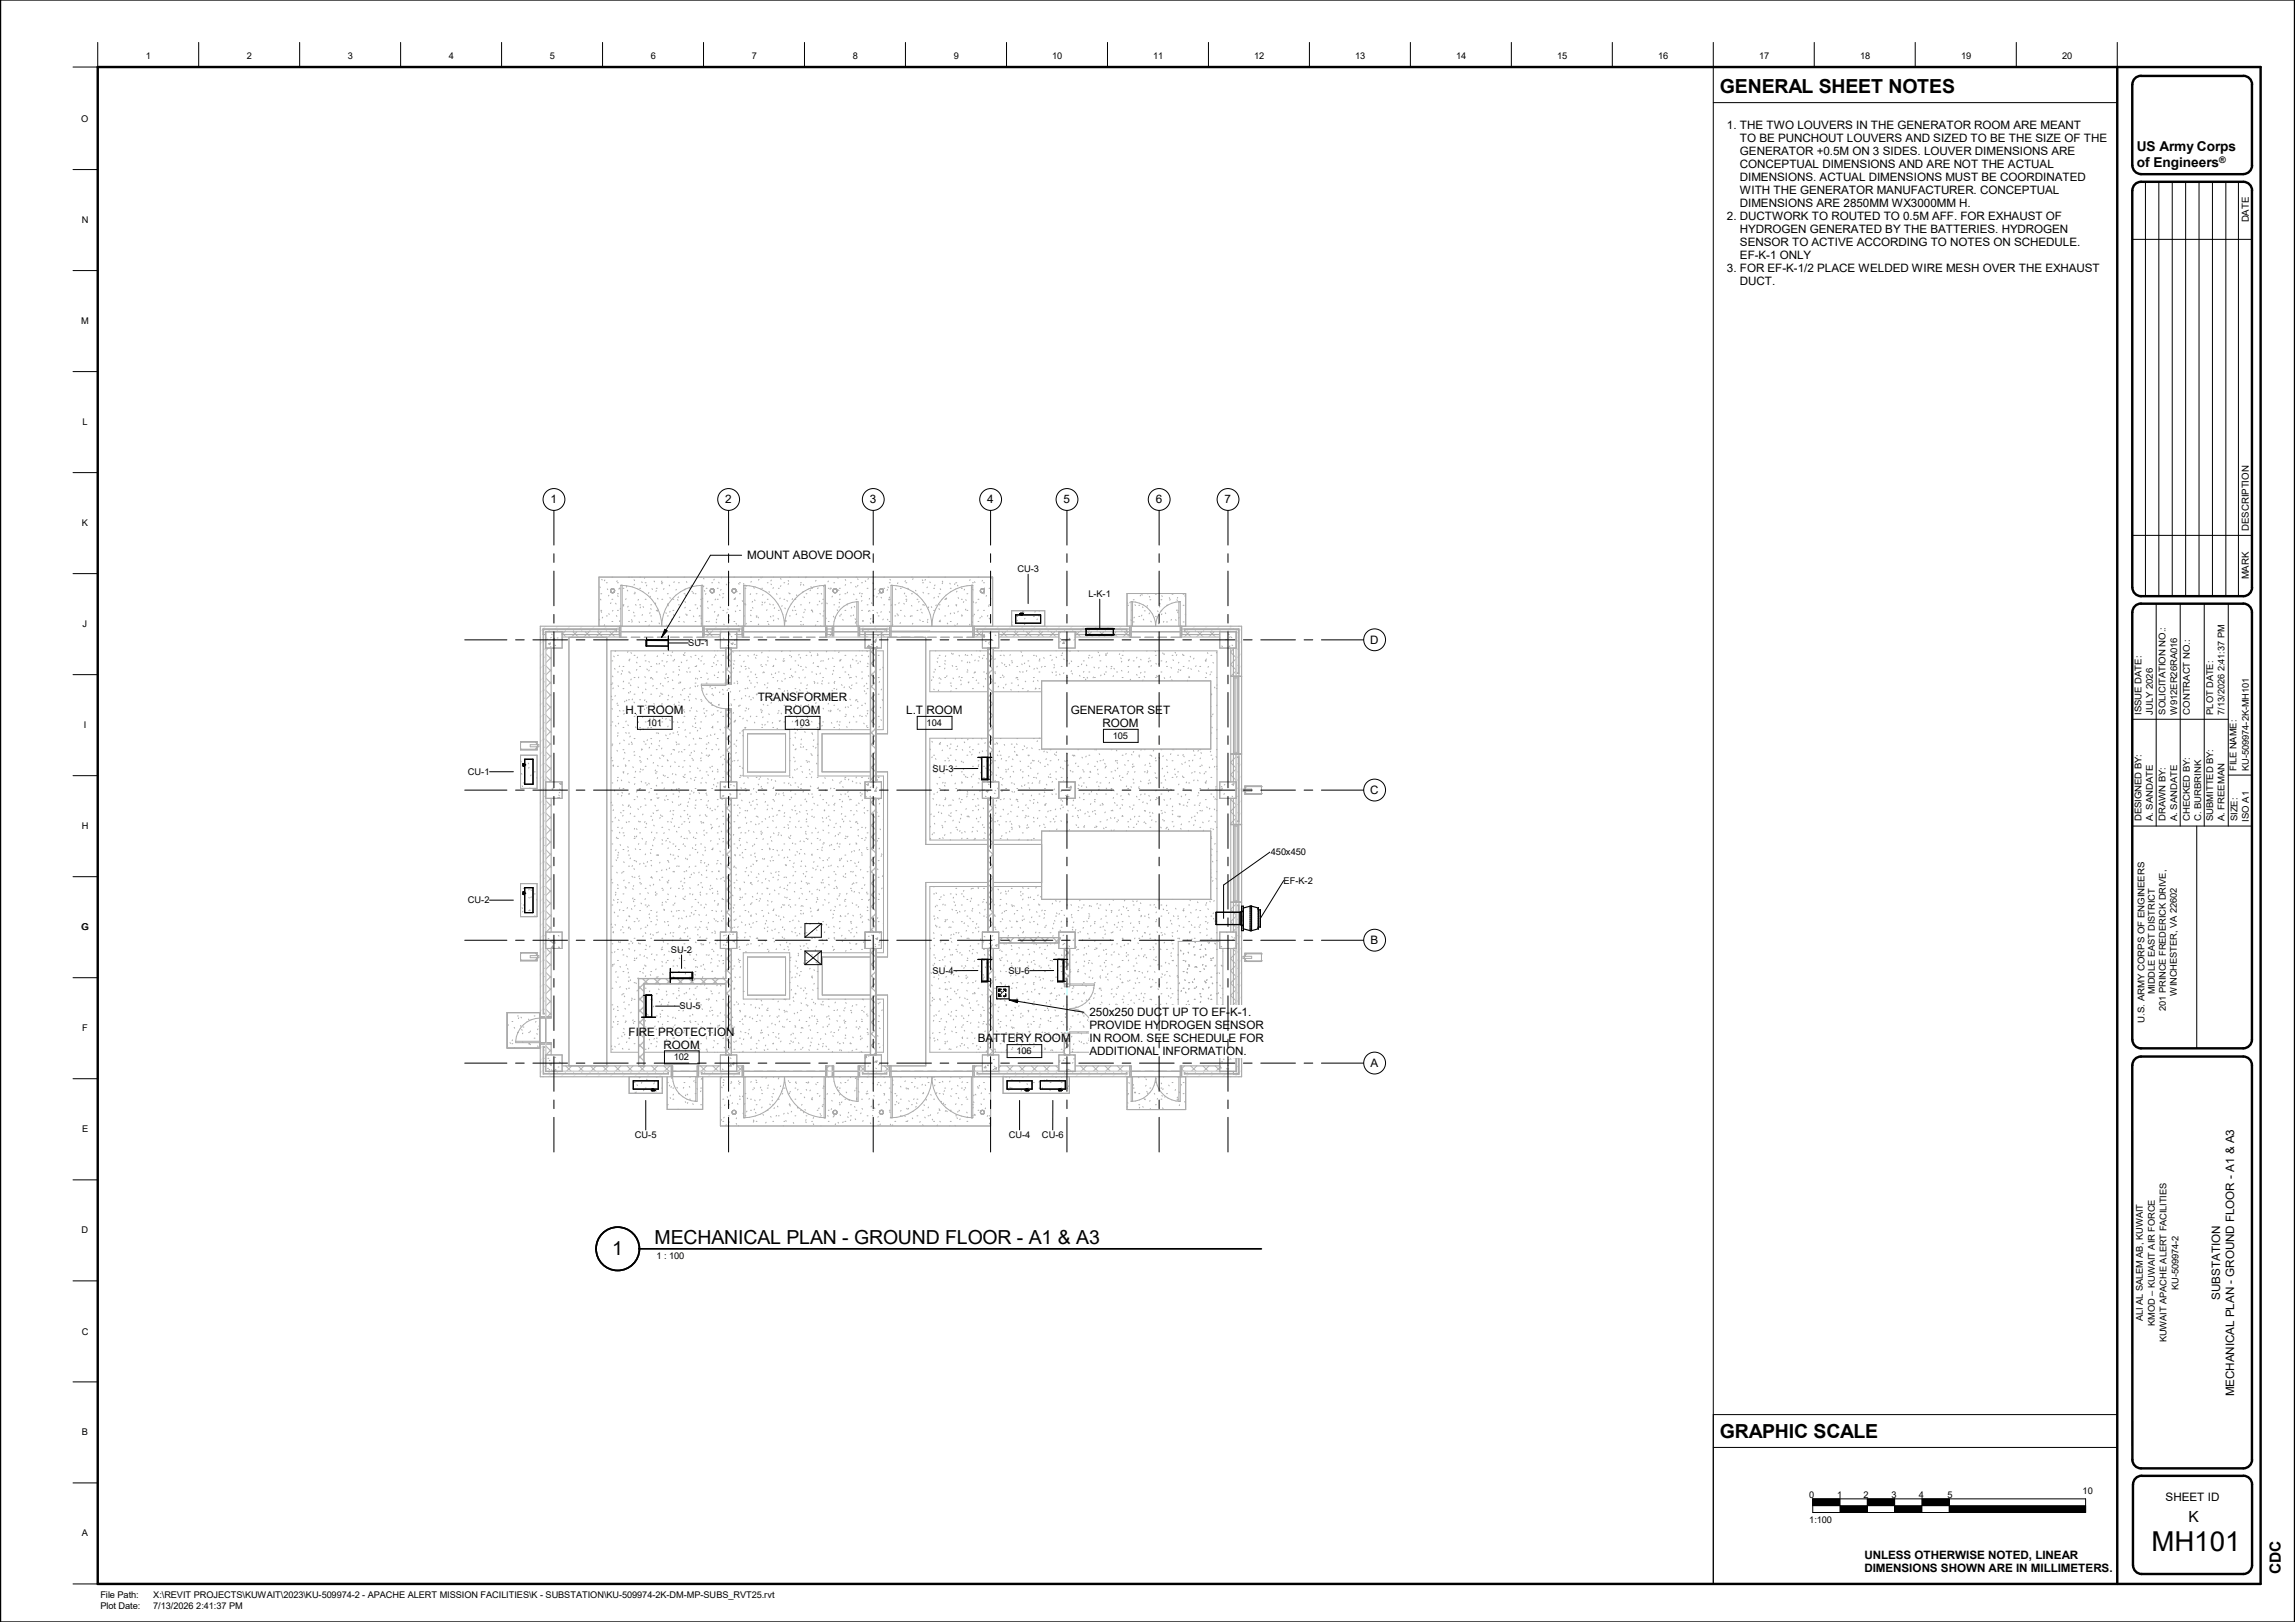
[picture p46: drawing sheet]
<svg xmlns="http://www.w3.org/2000/svg" width="841mm" height="594mm" viewBox="0 0 841 594" stroke-linecap="round" stroke-linejoin="round" font-family="sans-serif">
<defs><g id="words">
<text font-size="10.1" x="788.5" y="567.9">MH101</text>
<g font-size="7.1">
<text x="630.3" y="34.1">GENERAL SHEET NOTES</text>
<text x="239.9" y="455.8">MECHANICAL PLAN -</text>
<text x="313" y="455.8">GROUND FLOOR -</text>
<text x="377" y="455.8">A1 &amp; A3</text>
<text x="224.4" y="459.7">1</text>
<text x="630.3" y="526.7">GRAPHIC SCALE</text>
</g>
<g font-size="5.6">
<text x="802" y="557.4">K</text>
<text x="835.9" y="576.7" transform="rotate(-90 835.9 576.7)">CDC</text>
</g>
<g font-size="5">
<text x="783.1" y="55.5">US Army Corps</text>
<text x="783.1" y="61.3">of Engineers</text>
</g>
<g font-size="4.3">
<text x="201.8" y="184.4">1</text>
<text x="265.8" y="184.4">2</text>
<text x="318.8" y="184.4">3</text>
<text x="361.8" y="184.4">4</text>
<text x="389.8" y="184.4">5</text>
<text x="423.5" y="184.4">6</text>
<text x="448.8" y="184.4">7</text>
<text x="273.8" y="204.9">MOUNT ABOVE DOOR</text>
<text x="502.1" y="235.8">D</text>
<text x="229.2" y="261.5">H.T ROOM</text>
<text x="332.1" y="261.5">L.T ROOM</text>
<text x="502.1" y="290.8">C</text>
<text x="502.2" y="345.8">B</text>
<text x="358.3" y="381.8">BATTERY ROOM</text>
<text x="502.2" y="390.8">A</text>
<text x="813.6" y="476.1" transform="rotate(-90 813.6 476.1)">SUBSTATION</text>
<text x="818.7" y="511.5" transform="rotate(-90 818.7 511.5)">MECHANICAL PLAN - GROUND FLOOR - A1 &amp; A3</text>
<text x="793.6" y="549.7">SHEET ID</text>
</g>
<g font-size="4.2">
<text x="632.8" y="47.1">1. THE TWO LOUVERS IN THE GENERATOR ROOM ARE MEANT</text>
<text x="637.6" y="51.9">TO BE PUNCHOUT LOUVERS AND SIZED TO BE THE SIZE OF THE</text>
<text x="637.6" y="56.6">GENERATOR +0.5M ON 3 SIDES. LOUVER DIMENSIONS ARE</text>
<text x="637.6" y="61.4">CONCEPTUAL DIMENSIONS AND ARE NOT THE ACTUAL</text>
<text x="637.6" y="66.1">DIMENSIONS. ACTUAL DIMENSIONS MUST BE COORDINATED</text>
<text x="637.6" y="70.9">WITH THE GENERATOR MANUFACTURER. CONCEPTUAL</text>
<text x="637.6" y="75.6">DIMENSIONS ARE 2850MM WX3000MM H.</text>
<text x="632.8" y="80.4">2. DUCTWORK TO ROUTED TO 0.5M AFF. FOR EXHAUST OF</text>
<text x="637.6" y="85.2">HYDROGEN GENERATED BY THE BATTERIES. HYDROGEN</text>
<text x="637.6" y="90">SENSOR TO ACTIVE ACCORDING TO NOTES ON SCHEDULE.</text>
<text x="637.6" y="94.7">EF-K-1 ONLY</text>
<text x="632.8" y="99.5">3. FOR EF-K-1/2 PLACE WELDED WIRE MESH OVER THE EXHAUST</text>
<text x="637.6" y="104.2">DUCT.</text>
<text x="277.7" y="256.8">TRANSFORMER</text>
<text x="287.4" y="261.6">ROOM</text>
<text x="392.4" y="261.5">GENERATOR SET</text>
<text x="404" y="266.3">ROOM</text>
<text x="399.2" y="372.2">250x250 DUCT UP TO EF-</text>
<text x="399.2" y="377">PROVIDE HYDROGEN SENSOR</text>
<text x="450.8" y="372.2">K</text>
<text x="453.6" y="372.2">-</text>
<text x="455" y="372.2">1.</text>
<text x="230.4" y="379.3">FIRE PROTECTION</text>
<text x="399.2" y="381.8">IN ROOM. SEE SCHEDULE FOR</text>
<text x="243.2" y="384.1">ROOM</text>
<text x="399.2" y="386.5">ADDITIONAL INFORMATION.</text>
<text x="683.2" y="570.8">UNLESS OTHERWISE NOTED, LINEAR</text>
<text x="683.2" y="575.8">DIMENSIONS SHOWN ARE IN MILLIMETERS.</text>
</g>
<g font-size="3.5">
<text x="824.1" y="81.4" transform="rotate(-90 824.1 81.4)">DATE</text>
<text x="824.1" y="194.4" transform="rotate(-90 824.1 194.4)">DESCRIPTION</text>
<text x="824.1" y="212.2" transform="rotate(-90 824.1 212.2)">MARK</text>
</g>
<g font-size="3.4">
<text x="53.5" y="21.5">1</text>
<text x="90.5" y="21.5">2</text>
<text x="127.5" y="21.5">3</text>
<text x="164.5" y="21.5">4</text>
<text x="201.5" y="21.5">5</text>
<text x="238.5" y="21.5">6</text>
<text x="275.5" y="21.5">7</text>
<text x="312.5" y="21.5">8</text>
<text x="349.5" y="21.5">9</text>
<text x="385.6" y="21.5">10</text>
<text x="422.6" y="21.5">11</text>
<text x="459.6" y="21.5">12</text>
<text x="496.6" y="21.5">13</text>
<text x="533.7" y="21.5">14</text>
<text x="570.7" y="21.5">15</text>
<text x="607.7" y="21.5">16</text>
<text x="644.7" y="21.5">17</text>
<text x="681.7" y="21.5">18</text>
<text x="718.7" y="21.5">19</text>
<text x="755.7" y="21.5">20</text>
<text x="29.8" y="44.6">O</text>
<text x="29.9" y="81.6">N</text>
<text x="29.8" y="118.6">M</text>
<text x="30.2" y="155.6">L</text>
<text x="30" y="192.6">K</text>
<text x="372.8" y="209.5">CU-3</text>
<text x="398.9" y="218.7">L-K-1</text>
<text x="30.3" y="229.6">J</text>
<text x="252.2" y="236.6">SU-1</text>
<text x="784.8" y="261.7" transform="rotate(-90 784.8 261.7)">ISSUE DATE:</text>
<text x="788.9" y="261.7" transform="rotate(-90 788.9 261.7)">JULY 2026</text>
<text x="793.6" y="261.7" transform="rotate(-90 793.6 261.7)">SOLICITATION NO.:</text>
<text x="797.8" y="261.7" transform="rotate(-90 797.8 261.7)">W912ER26RA016</text>
<text x="802.4" y="261.7" transform="rotate(-90 802.4 261.7)">CONTRACT NO.:</text>
<text x="811.1" y="261.7" transform="rotate(-90 811.1 261.7)">PLOT DATE:</text>
<text x="815.2" y="261.7" transform="rotate(-90 815.2 261.7)">7/13/2026 2:41:37 PM</text>
<text x="30.7" y="266.6">I</text>
<text x="237" y="265.9">101</text>
<text x="291.2" y="265.9">103</text>
<text x="339.6" y="265.9">104</text>
<text x="407.8" y="270.7">105</text>
<text x="171.4" y="283.8">CU-1</text>
<text x="341.8" y="282.6">SU-3</text>
<text x="819.6" y="282.3" transform="rotate(-90 819.6 282.3)">FILE NAME:</text>
<text x="824.1" y="282.3" transform="rotate(-90 824.1 282.3)">KU-509974-2K-MH101</text>
<text x="29.9" y="303.6">H</text>
<text x="784.8" y="300.8" transform="rotate(-90 784.8 300.8)">DESIGNED BY:</text>
<text x="788.9" y="300.8" transform="rotate(-90 788.9 300.8)">A. SANDATE</text>
<text x="793.6" y="300.8" transform="rotate(-90 793.6 300.8)">DRAWN BY:</text>
<text x="797.8" y="300.8" transform="rotate(-90 797.8 300.8)">A. SANDATE</text>
<text x="802.4" y="300.8" transform="rotate(-90 802.4 300.8)">CHECKED BY:</text>
<text x="806.6" y="300.8" transform="rotate(-90 806.6 300.8)">C. BURBRINK</text>
<text x="811.1" y="300.8" transform="rotate(-90 811.1 300.8)">SUBMITTED BY:</text>
<text x="815.2" y="300.8" transform="rotate(-90 815.2 300.8)">A. FREEMAN</text>
<text x="820" y="300.8" transform="rotate(-90 820 300.8)">SIZE:</text>
<text x="824.1" y="300.9" transform="rotate(-90 824.1 300.9)">ISO A1</text>
<text x="465.7" y="313">450x450</text>
<text x="470.4" y="323.6">EF-K-2</text>
<text x="171.4" y="330.8">CU-2</text>
<text x="29.8" y="340.6">G</text>
<text x="245.9" y="349">SU-2</text>
<text x="341.8" y="356.7">SU-4</text>
<text x="369.6" y="356.7">SU-6</text>
<text x="789.7" y="364.2" transform="rotate(-90 789.7 364.2)">MIDDLE EAST DISTRICT</text>
<text x="797.7" y="364.6" transform="rotate(-90 797.7 364.6)">WINCHESTER, VA 22602</text>
<text x="249" y="369.7">SU-5</text>
<text x="793.7" y="370.2" transform="rotate(-90 793.7 370.2)">201 PRINCE FREDERICK DRIVE,</text>
<text x="30.1" y="377.6">F</text>
<text x="785.8" y="374.5" transform="rotate(-90 785.8 374.5)">U.S. ARMY CORPS OF ENGINEERS</text>
<text x="246.9" y="388.4">102</text>
<text x="372.4" y="386.1">106</text>
<text x="30.1" y="414.7">E</text>
<text x="232.7" y="416.9">CU-5</text>
<text x="369.7" y="416.9">CU-4</text>
<text x="381.8" y="416.9">CU-6</text>
<text x="29.9" y="451.7">D</text>
<text x="240.6" y="461.3">1 : 100</text>
<text x="798.3" y="472.5" transform="rotate(-90 798.3 472.5)">KU-509974-2</text>
<text x="785.2" y="483.9" transform="rotate(-90 785.2 483.9)">ALI AL SALEM AB, KUWAIT</text>
<text x="789.7" y="485.6" transform="rotate(-90 789.7 485.6)">KMOD – KUWAIT AIR FORCE</text>
<text x="29.9" y="488.8">C</text>
<text x="794" y="491.7" transform="rotate(-90 794 491.7)">KUWAIT APACHE ALERT FACILITIES</text>
<text x="30" y="525.7">B</text>
<text x="663" y="548.5">0</text>
<text x="673.2" y="548.5">1</text>
<text x="682.9" y="548.5">2</text>
<text x="693.2" y="548.5">3</text>
<text x="703.2" y="548.5">4</text>
<text x="713.7" y="548.5">5</text>
<text x="763.2" y="547.2">10</text>
<text x="663" y="558">1:100</text>
<text x="30" y="562.7">A</text>
<text x="36.8" y="585.4">File Path:</text>
<text x="56.1" y="585.4">X:\REVIT PROJECTS\KUWAIT\2023\KU-509974-2 - APACHE ALERT MISSION FACILITIES\K - SUBSTATION\KU-509974-2K-DM-MP-SUBS_RVT25.rvt</text>
<text x="36.8" y="589.5">Plot Date:</text>
<text x="56.1" y="589.5">7/13/2026 2:41:37 PM</text>
</g>
<text font-size="3.3" x="813.3" y="59.8">®</text>
</g></defs>
<g fill="none" stroke="#d8d8d8" stroke-width=".37">
<path d="M267.1 237.4l.9 .9M268 238.9l-2 2M305 231.7h.5M314.5 231.7h.5M319 238.4l2 2M320.5 237.4l-1.5 1.4M362 238.9l2 2M362.9 237.4l-.9 .9M414 231.7h.5M414.1 229.4v4M432.5 231.7h.5M266 249l1.1 1.1"/>
<path d="M266 244.8l2 2M266 240.5l2 2M268 243.2l-2 2M268 247.4l-2 2M319 259.6l2 2M319 255.4l2 1.9M319 251.1l2 2M319 246.8l2 2M319 242.6l2 2M321 241.1l-2 2M321 245.3l-2 2M321 249.6l-2 1.9"/>
<path d="M321 253.8l-2 2M321 258l-2 2.1M362 255.9l2 2M362 251.7l2 2M362 247.4l2 2M362 243.2l2 2M364 240.5l-2 2M364 244.7l-2 2M364 249l-2 2M364 253.2l-2 2M364 257.5l-2 2M266 278.7l2 2"/>
<path d="M266 274.4l2 2.1M266 270.2l2 2M266 266l2 2M266 261.7l2 2M268 260.1l-2 2M268 264.4l-2 2M268 268.6l-2 2M268 272.9l-2 2M268 277.1l-2 2M319 276.6l2 2M319 272.3l2 2M319 268.1l2 1.9"/>
<path d="M319 263.8l2 2M321 262.3l-2 2M321 266.5l-2 2M321 270.8l-2 2M321 275l-2 2M321 279.3l-2 2M362 277.1l2 2M362 272.9l2 2M362 268.6l2 2M362 264.4l2 2M362 260.1l2 2.1M364 265.9l-2 2.1"/>
<path d="M364 261.7l-2 2M364 270.2l-2 2M364 274.4l-2 2M364 278.7l-2 2M266 299.9l2 2M266 295.7l2 2M266 283l2 1.9M267 292.4l1 1.1M268 294.1l-2 2M268 298.3l-2 2M268 281.3l-2 2M268 285.6l-.8 .8"/>
<path d="M319 285l1.3 1.4M319 280.8l2 2M319 297.8l2 2M319 293.5l2 2M320.6 292.4l-1.6 1.6M321 283.5l-2 2M321 296.2l-2 2M362 285.6l.8 .8M362 281.3l2 2.1M362 298.3l2 2.1M362 294.1l2 2M363.1 292.4l-1.1 1"/>
<path d="M364 282.9l-2 2M364 295.7l-2 1.9M364 299.9l-2 2M266 316.9l2 2M266 312.6l2 2.1M266 308.4l2 2M266 304.2l2 2M268 302.6l-2 1.9M268 306.8l-2 2M268 311.1l-2 2M268 315.3l-2 2M268 319.5l-2 2"/>
<path d="M319 319l2 2M319 314.7l2 2M319 310.5l2 2M319 306.2l2 2.1M319 302l2 2M321 300.5l-2 2M321 304.7l-2 2M321 308.9l-2 2M321 313.2l-2 2M321 317.5l-2 1.9M362 319.6l2 2M362 315.3l2 2"/>
<path d="M362 311.1l2 2M362 306.8l2 2M362 302.6l2 2M364 304.1l-2 2.1M364 308.4l-2 2M364 312.6l-2 2M364 316.9l-2 2M266 338.1l2 2M266 333.9l2 2M266 329.6l2 2M266 325.4l2 2M266 321.1l2 2"/>
<path d="M268 323.8l-2 2M268 328l-2 2M268 332.3l-2 2M268 336.5l-2 2M319 336l2 1.9M319 331.7l2 2M319 327.4l2 2.1M319 323.2l2 2M321 321.7l-2 2M321 325.9l-2 2M321 330.2l-2 2M321 334.4l-2 2"/>
<path d="M321 338.7l-2 2M362 336.5l2 2M362 332.3l2 2M362 328l2 2M362 323.8l2 2M364 321.1l-2 2M364 325.4l-2 2M364 329.6l-2 2M364 333.8l-2 2M364 338.1l-2 2M235.4 358.4l2 2M237.6 358.4l-3.6 3.6"/>
<path d="M239.6 358.4l2 2M241.9 358.4l-2 2M243.8 358.4l2 2M246.1 358.4l-2 2M248.1 358.4l2 2M250.4 358.4l-2 2M252.3 358.4l2 2M254.6 358.4l-2 2M256.6 358.4l2 2M258.8 358.4l-2 2M260.8 358.4l2 2M263.1 358.4l-2 2"/>
<path d="M265 358.4l3 2.9M266 355.1l2 2M266 350.9l2 1.9M267 347.6l1 1M268 349.2l-2 2M268 353.5l-2 2M268 357.7l-2.7 2.7M268 340.7l-.6 .7M319 357.2l2 2M319 352.9l2 2M319 348.7l2 2M319 340.2l1.2 1.2"/>
<path d="M320.8 347.4l-1.8 1.8M321 351.4l-2 2M321 355.6l-2 2M321 359.9l-2 2M362 340.8l.6 .6M362 357.8l2 1.9M362 353.5l2 2M362 349.2l2 2M363.2 347.4l-1.2 1.2M364 350.8l-2 2M364 355l-2 2M364 359.3l-2 2"/>
<path d="M366 344.8l.6 .6M367.2 343.4l-1.2 1.2M368.9 343.4l2 2M371.4 343.4l-2 2M373.1 343.4l2 2M375.7 343.4l-2 2M377.4 343.4l1.9 2M379.9 343.4l-2 2M381.6 343.4l2 2M384.2 343.4l-2 2M385.8 343.4l2.1 2M388 343.8l-1.6 1.6"/>
<path d="M390 356.1l2 2M390 351.8l2 2M390 347.6l2 1.9M392 348.3l-2 2M392 352.5l-2 2M392 356.7l-2 2.1M198 372.7h4M198.2 372.4v.5M201.2 372.4v.5M234 378.2l2 2M234 374l2 2M234 369.7l2 2.1"/>
<path d="M234 365.5l2 2M234 361.3l2 2M236 377l-2 2M236 364.3l-2 2M236 368.5l-2 2M236 372.7l-2 2M266 376.3l2 2M266 372.1l2 2M266 367.8l2 2M266 363.6l2 1.9M268 361.9l-2 2.1M268 366.2l-2 2"/>
<path d="M268 370.5l-2 1.9M268 374.7l-2 2M268 378.9l-2 2.1M319 378.4l2 2M319 374.1l2 2M319 369.9l2 2M319 365.7l2 2M319 361.4l2 2M321 364.1l-2 2M321 368.3l-2 2.1M321 372.6l-2 2M321 376.9l-2 1.9"/>
<path d="M362 379l2 2M362 374.7l2 2M362 370.5l2 2M362 366.2l2 2M362 362l2 2M364 376.3l-2 2M364 363.6l-2 1.9M364 367.8l-2 2M364 372l-2 2M390 360.3l.1 .1M391.2 378.4l.8 .9M391.6 378.4l-1.6 1.6"/>
<path d="M198.2 381.9v.5M201.2 381.9v.5M234 386.7l2 2M234 382.5l2 2M236 381.3l-2 1.9M236 385.5l-2 2M236 389.7l-.7 .7M246 390.7h.5M246 393.7h.5M246.2 390.4v4M255.5 390.7h.5M255.5 393.7h.5"/>
<path d="M266 384.8l1.6 1.6M266 380.5l2 2M268 383.2l-2 2M305 390.7h.5M305 393.7h.5M314.5 390.7h.5M314.5 393.7h.5M319 382.6l2 2M321 381.1l-2 2M321 385.3l-1 1.1M362 383.2l2 2M364 380.5l-2 2"/>
<path d="M364 384.8l-1.6 1.6M390 385.7l.7 .7M390 381.5l2 2M392 382.2l-2 2M414 390.7h.5M414 393.7h.5M414.1 390.4v4M432.5 390.7h.5M432.5 393.7h.5"/>
</g>
<g fill="none" stroke="#eaeaea" stroke-width=".37">
<path d="M199 234.8l-1 1M199 239.3l-1 1M199.9 229.4l-1.9 1.9M204.4 229.4l-1 1M208.9 229.4l-1 1M213.4 229.4l-1 1M217.9 229.4l-1 1M222.4 229.4l-1 1M226.9 229.4l-1.1 1M258.3 229.4l-.3 .3M262.8 229.4l-1 1M267.3 229.4l-1 1"/>
<path d="M271.8 229.4l-1 1M303.2 229.4l-.2 .2M316.7 229.4l-1.7 1.7M321.2 229.4l-1 1M325.7 229.4l-1 1M357.1 229.4h-.1M361.6 229.4l-1 1M366.1 229.4l-1 1M370.6 229.4l-1 1M375.1 229.4l-1 1M379.6 229.4l-1.1 1M384 229.4l-1 1"/>
<path d="M388.5 229.4l-1 1M393 229.4l-1 1M397.5 229.4l-1 1M402 229.4l-1 1M406.5 229.4l-1 1M411 229.4l-1 1M414 230.8l-.5 .6M433.5 229.4l-.5 .4M437.9 229.4l-1 1M442.4 229.4l-1 1M446.9 229.4l-1 1M451.4 229.4l-1 1"/>
<path d="M455 230.3l-1 1M455 234.7l-1 1.1M455 239.2l-1 1M199 243.8l-1 1M199 248.3l-1 1M199 252.8l-1 .9M199 257.3l-1 .9M455 243.7l-1 1M199 261.7l-1 1.1M199 266.2l-1 1.1M199 270.7l-1 1M199 275.2l-1 1"/>
<path d="M199 279.7l-1 1M454 276.2l-1 1M455 279.7l-1 .9M199 284.2l-1 1M199 288.7l-1 1M199 293.2l-1 1M199 297.7l-1 1M455 284.1l-1 1M455 288.6l-1 1M455 293.1l-1 1M455 297.6l-1 1M199 302.2l-1 .9"/>
<path d="M199 306.7l-1 .9M199 311.2l-1 .9M199 315.6l-1 1M199 320.1l-1 1M199 324.6l-1 1M199 329.1l-1 1M199 333.6l-1 1M199 338.1l-1 1M453.6 330.5l-.6 .5M455 333.5l-1 1M455 338l-1 1M199 342.6l-1 1"/>
<path d="M199 347l-1 1.1M199 351.5l-1 1.1M199 356.1l-1 .9M455 342.5l-1 1M455 347l-1 1M455 351.5l-1 1M455 356l-1 1M199 360.6l-1 .9M199 365l-1 1M199 369.5l-1 1M455 360.5l-1 1M455 365l-1 1"/>
<path d="M455 369.4l-1 1.1M455 373.9l-1 1M455 378.4l-1 1M199 387.5l-1 1M199 392l-1 1M199.6 382.4l-1.6 1.6M202.1 393.4l-1.1 1M206.5 393.4l-1 1M211 393.4l-.9 1M215.5 393.4l-1 1M220 393.4l-1 1M224.5 393.4l-1 1"/>
<path d="M229 393.4l-1 1M233.5 393.4l-1 1M238 393.4l-1 1M242.5 393.4l-1 1M246 394.4h.1M257 392.4l-1 1M260.4 393.4l-1 1M264.9 393.4l-1 1M269.4 393.4l-1 1M305 393.7l-.7 .7M315.3 392.4l-.3 .3M318.8 393.4l-1 1"/>
<path d="M323.3 393.4l-1 1M359.2 393.4l-1 1M363.7 393.4l-1 1M368.2 393.4l-1 1M372.7 393.4l-1 1M377.2 393.4l-1 1M381.7 393.4l-1 1M386.2 393.4l-1 1M390.7 393.4l-1 1M395.1 393.4l-.9 1M399.6 393.4l-.9 1M404.1 393.4l-1 1"/>
<path d="M408.6 393.4l-1 1M414 392.5l-1.9 1.9M435.6 393.4l-1 1M440.1 393.4l-1.1 1M444.5 393.4l-.9 1M449 393.4l-.9 1M453.5 393.4l-1 1M455 382.9l-1 1M455 387.4l-1 1M455 391.9l-1 1"/>
</g>
<g fill="none" stroke="#d6d6d6" stroke-width=".37">
<path d="M199.2 231.7h.8M199.2 234.7h.8M199.2 237.7h.8M201.2 230.6v.8M204.2 230.6v.8M207.2 230.6v.8M210.2 230.6v.8M213.2 230.6v.8M216.2 230.6v.8M219.2 230.6v.8M222.2 230.6v.8M225.2 230.6v.8"/>
<path d="M261.2 230.6v.8M264.2 230.6v.8M267.2 230.6v.8M270.2 230.6v.8M318.1 230.6v.8M321.1 230.6v.8M324.1 230.6v.8M360.1 230.6v.8M363.1 230.6v.8M366.1 230.6v.8M369.1 230.6v.8M372.1 230.6v.8"/>
<path d="M375.1 230.6v.8M378.1 230.6v.8M381.1 230.6v.8M384.1 230.6v.8M387.1 230.6v.8M390.1 230.6v.8M393.1 230.6v.8M396.1 230.6v.8M399.1 230.6v.8M402.1 230.6v.8M405.1 230.6v.8M408.1 230.6v.8"/>
<path d="M411.1 230.6v.8M435.1 230.6v.8M438.1 230.6v.8M441.1 230.6v.8M444.1 230.6v.8M447.1 230.6v.8M450 230.6v.8M453 231.7h.8M453 234.7h.8M453 237.7h.8M453.1 230.6v15.8M199.2 240.7h.8"/>
<path d="M199.2 243.7h.8M199.2 246.7h.8M199.2 249.7h.8M199.2 252.7h.8M199.2 255.7h.8M199.2 258.7h.8M453 240.7h.8M453 243.7h.8M199.2 261.7h.8M199.2 264.7h.8M199.2 267.7h.8M199.2 270.7h.8"/>
<path d="M199.2 273.7h.8M199.2 276.7h.8M199.2 279.7h.8M453 279.7h.8M453.1 277.4v23.3M199.2 282.7h.8M199.2 285.7h.8M199.2 288.7h.8M199.2 291.7h.8M199.2 294.7h.8M199.2 297.7h.8M453 282.7h.8"/>
<path d="M453 285.7h.8M453 288.7h.8M453 291.7h.8M453 294.7h.8M453 297.7h.8M199.2 300.7h.8M199.2 303.7h.8M199.2 306.7h.8M199.2 309.7h.8M199.2 312.7h.8M199.2 315.7h.8M199.2 318.7h.8"/>
<path d="M453 300.7h.8M199.2 321.7h.8M199.2 324.7h.8M199.2 327.7h.8M199.2 330.7h.8M199.2 333.7h.8M199.2 336.7h.8M199.2 339.7h.8M453 333.7h.8M453 336.7h.8M453 339.7h.8M453.1 331.7v61.4"/>
<path d="M199.2 342.7h.8M199.2 345.7h.8M199.2 348.7h.8M199.2 351.7h.8M199.2 354.7h.8M199.2 357.7h.8M453 342.7h.8M453 345.7h.8M453 348.7h.8M453 351.7h.8M453 354.7h.8M453 357.7h.8"/>
<path d="M199.2 360.6h.8M199.2 363.6h.8M199.2 366.6h.8M199.2 369.7h.8M453 360.6h.8M453 363.6h.8M453 366.6h.8M453 369.7h.8M453 372.7h.8M453 375.7h.8M453 378.6h.8M199.2 384.6h.8"/>
<path d="M199.2 387.6h.8M199.2 390.7h.8M201.2 392.4v.7M204.2 392.4v.7M207.2 392.4v.7M210.2 392.4v.7M213.2 392.4v.7M216.2 392.4v.7M219.2 392.4v.7M222.2 392.4v.7M225.2 392.4v.7M228.2 392.4v.7"/>
<path d="M231.2 392.4v.7M234.2 392.4v.7M237.2 392.4v.7M240.2 392.4v.7M243.2 392.4v.7M258.2 392.4v.7M261.2 392.4v.7M264.2 392.4v.7M267.2 392.4v.7M270.2 392.4v.7M318.1 392.4v.7M321.1 392.4v.7"/>
<path d="M324.1 392.4v.7M360.1 392.4v.7M363.1 392.4v.7M366.1 392.4v.7M369.1 392.4v.7M372.1 392.4v.7M375.1 392.4v.7M378.1 392.4v.7M381.1 392.4v.7M384.1 392.4v.7M387.1 392.4v.7M390.1 392.4v.7"/>
<path d="M393.1 392.4v.7M396.1 392.4v.7M399.1 392.4v.7M402.1 392.4v.7M405.1 392.4v.7M408.1 392.4v.7M411.1 392.4v.7M435.1 392.4v.7M438.1 392.4v.7M441.1 392.4v.7M444.1 392.4v.7M447.1 392.4v.7"/>
<path d="M450 392.4v.7M453 384.6h.8M453 387.6h.8M453 390.7h.8M453 381.6h.8"/>
</g>
<g fill="none" stroke="#b2b2b2" stroke-width=".37">
<path d="M200 239.4l2 1.9M200.9 237.4l-.9 .9M206 231.9l1.5 1.5M206.9 231.4l-.9 .9M210 231.4l2 2M211.4 231.4l-2 2M214.5 231.4l2 2M215.9 231.4l-2 2M218.9 231.4l2 2M220.4 231.4l-2 2M223.4 231.4l2 2M224.9 231.4l-2 2"/>
<path d="M259.4 231.4l2 2M260.8 231.4l-2 2M263.9 231.4l.1 .1M264 232.7l-.7 .7M267.1 237.4l.9 .8M268 239.3l-2 1.9M270 233l.3 .4M304.2 231.4l.8 .7M305 232.1l-1.3 1.3M315 233.1l.3 .3M319 238.4l2 1.9M320.7 237.4l-1.7 1.7"/>
<path d="M323 232.2l1.2 1.2M323.7 231.4l-.7 .6M358.1 231.4l1.9 1.8M359.6 231.4l-2 2M362 239l2 2M363.1 237.4l-1.1 1.1M367.2 231.4l1.9 2M368.6 231.4l-2 2M371.6 231.4l2 2M373 231.4l-1.9 2M376.1 231.4l2 2M377.5 231.4l-2 2"/>
<path d="M380.6 231.4l2 2M382.1 231.4l-2.1 2M385.1 231.4l2 2M386.5 231.4l-2 2M394.1 231.4l2 2M395.5 231.4l-1.5 1.5M398.6 231.4l2 2M400 231.4l-2 2M403.1 231.4l1.9 2M404.5 231.4l-2 2M407.5 231.4l2.1 2M409 231.4l-2 2"/>
<path d="M412 231.4l2 1.9M413.5 231.4l-2 2M434.5 231.4l2 2M435.9 231.4l-2 2M439 231.4l2 2M440.4 231.4l-2 2M443.5 231.4l2 2M444.9 231.4l-2 2M451 238.9l2 2M452.4 237.4l-1.4 1.3M200 257.3l2 2M200 252.8l2 2"/>
<path d="M200 248.3l2 2.1M200 243.8l2 2M202 240.8l-2 2M202 245.3l-2 2M202 249.8l-2 2M202 254.3l-2 1.9M202 258.7l-2 2M266 249l1.1 1.1M266 244.8l2 1.9M266 240.5l2 1.9M268 243.5l-2 1.9M268 247.7l-2 2"/>
<path d="M319 259.6l2 1.9M319 255.4l2 1.9M319 251.1l2 2M319 246.9l2 1.9M319 242.7l2 1.9M321 245.6l-2 2M321 249.9l-2 1.9M321 241.4l-2 1.9M321 254.1l-2 1.9M321 258.4l-2 1.9M362 256l2 1.9M362 251.7l2 2"/>
<path d="M362 247.5l2 1.9M362 243.2l2 2M364 253.5l-2 1.9M364 249.3l-2 1.9M364 257.7l-2 2M364 240.8l-2 1.9M364 245l-2 2M451 243.4l2 2M453 241.2l-2 2M453 245.7l-1.9 2M200 279.8l2 2M200 275.3l2 2"/>
<path d="M200 270.8l2 2M200 266.3l2 2M200 261.8l2 2M202 263.2l-2 2M202 267.7l-2 2M202 272.2l-2 2M202 276.7l-2 2M266 278.7l2 1.9M266 274.4l2 2M266 270.2l2 2M266 266l2 1.9M266 261.7l2 2"/>
<path d="M268 260.5l-2 1.9M268 264.7l-2 2M268 268.9l-2 2M268 273.2l-2 1.9M268 277.4l-2 2M319 276.6l2 1.9M319 272.3l2 2M319 268.1l2 1.9M319 263.9l2 1.9M321 262.6l-2 1.9M321 266.8l-2 2M321 275.3l-2 1.9"/>
<path d="M321 271.1l-2 1.9M321 279.5l-2 2M362 277.2l2 1.9M362 272.9l2 2M362 268.7l2 1.9M362 264.5l2 1.9M362 260.2l2 1.9M364 270.5l-2 1.9M364 278.9l-2 2M364 274.7l-2 1.9M364 262l-2 1.9M364 266.2l-2 1.9"/>
<path d="M451 279.3l2 2M452.4 276.2l.6 .6M453 277.2l-2 1.9M200 297.7l2 2M200 293.2l2 2M200 284.3l2 2M202 281.2l-2 2M202 285.7l-.7 .7M202 294.7l-2 2M202 299.2l-2 2M266 282.9l2 2M266 299.9l2 1.9"/>
<path d="M266 295.7l2 1.9M267 292.4l1 .9M268 281.7l-2 1.9M268 285.9l-.5 .5M268 294.4l-2 1.9M268 298.6l-2 2M319 285.1l1.4 1.3M319 280.8l2 1.9M319 297.8l2 1.9M319 293.5l2 2M320.8 292.4l-1.8 1.8M321 296.5l-2 2"/>
<path d="M321 283.8l-2 1.9M362 298.4l2 1.9M362 294.1l2 2M362 285.7l.8 .7M362 281.4l2 1.9M363.3 292.4l-1.3 1.2M364 283.2l-2 1.9M364 295.9l-2 2M451 297.3l2 2M451 292.8l2 2M451 283.8l2 2M451.3 292.4l-.3 .2"/>
<path d="M453 281.6l-2 2M453 286.1l-.2 .3M453 295.1l-2 2M453 299.6l-2 2M200 315.7l2 2M200 311.2l2 2M200 306.7l2 2M200 302.2l2 2M202 303.7l-2 1.9M202 308.1l-2 2M202 312.6l-2 2M202 317.1l-2 2"/>
<path d="M266 316.9l2 1.9M266 312.6l2 1.9M266 308.4l2 1.9M266 304.1l2 2M268 302.9l-2 1.9M268 307.1l-2 1.9M268 311.4l-2 1.9M268 315.6l-2 1.9M268 319.8l-2 2M319 319l2 1.9M319 314.7l2 2M319 310.5l2 1.9"/>
<path d="M319 306.2l2 2M319 302l2 2M321 313.5l-2 1.9M321 305l-2 1.9M321 300.7l-2 2M321 309.2l-2 2M321 317.7l-2 2M362 319.6l2 1.9M362 315.3l2 2M362 311.1l2 1.9M362 306.9l2 1.9M362 302.6l2 1.9"/>
<path d="M364 304.4l-2 1.9M364 308.6l-2 2M364 300.1l-2 2M364 312.9l-2 1.9M364 317.1l-2 1.9M451 301.8l.2 .2M200 338.2l2 1.9M200 333.7l2 2M200 329.2l2 2M200 324.7l2 2M200 320.2l2 2M202 321.6l-2 2"/>
<path d="M202 326.1l-2 2M202 330.6l-2 2M202 335.1l-2 2M202 339.6l-1.8 1.8M266 338.1l2 1.9M266 333.8l2 1.9M266 329.6l2 1.9M266 325.3l2 2M266 321.1l2 1.9M268 324.1l-2 1.9M268 328.3l-2 1.9M268 332.6l-2 1.9"/>
<path d="M268 336.8l-2 1.9M319 335.9l2 2M319 331.7l2 1.9M319 327.4l2 2M319 323.2l2 2M321 321.9l-2 2M321 326.2l-2 1.9M321 330.4l-2 2M321 334.7l-2 1.9M321 338.9l-2 1.9M362 336.6l2 1.9M362 332.3l2 1.9"/>
<path d="M362 328l2 2M362 323.8l2 2M364 325.6l-2 1.9M364 329.8l-2 2M364 334.1l-2 1.9M364 321.4l-2 1.9M364 338.3l-2 1.9M451 337.7l2 2M451 333.2l2 2M452.8 330.5l.2 .2M453 331l-2 2M453 335.5l-2 2"/>
<path d="M200 356.1l2 2M200 351.6l2 2M200.2 347.4l1.8 1.7M202 348.6l-2 2M202 353.1l-2 1.9M202 357.5l-2 2M235.5 358.4l1.9 1.9M237.9 358.4l-3.9 3.8M239.7 358.4l2 1.9M242.1 358.4l-1.9 1.9M244 358.4l1.9 1.9M246.3 358.4l-1.9 1.9"/>
<path d="M248.2 358.4l1.9 1.9M250.6 358.4l-2 1.9M252.5 358.4l1.9 1.9M254.8 358.4l-1.9 1.9M256.7 358.4l2 1.9M259 358.4l-1.9 1.9M260.9 358.4l2 1.9M263.3 358.4l-1.9 1.9M265.2 358.4l2.8 2.8M266 355l2 2M266 350.8l2 1.9M266.9 347.4l1.1 1.1"/>
<path d="M268 341l-.4 .4M268 349.5l-2 2M268 353.7l-2 2M268 358l-2.4 2.3M319 340.2l1.3 1.2M319 357.1l2 2M319 352.9l2 1.9M319 348.7l2 1.9M321 347.4l-2 1.9M321 351.6l-2 2M321 355.9l-2 1.9M362 357.8l2 1.9"/>
<path d="M362 353.5l2 1.9M362 349.2l2 2M362 340.8l.6 .6M363.4 347.4l-1.4 1.3M364 351l-2 2M364 355.3l-2 1.9M364 359.5l-2 1.9M367.3 343.4l-1.3 1.4 .6 .6M368.9 343.4l1.9 2M371.6 343.4l-1.9 2M373.2 343.4l1.9 2M375.8 343.4l-1.9 2"/>
<path d="M377.4 343.4l1.9 2M380.1 343.4l-2 2M381.6 343.4l2 2M384.3 343.4l-1.9 2M385.9 343.4l1.9 2M388 344l-1.4 1.4M390.1 347.6l1.9 1.9M390.1 356.1l1.9 1.9M390.1 351.8l1.9 1.9M392 348.5l-1.9 1.9M392 352.7l-1.9 1.9M392 357l-1.9 1.9"/>
<path d="M451 355.7l2 2M451 351.2l2 2M451.7 347.4l1.3 1.3M453 340l-1.3 1.4M453 349l-2 2M453 353.5l-2 2M453 358l-2 2M200 369.6l2 2M200 365.1l2 2M200 360.6l2 2M202 362l-2 2M202 366.5l-2 2"/>
<path d="M202 371l-1.4 1.4M234 378.1l2 2M234 373.9l2 1.9M234 369.7l2 1.9M234 365.4l2 2M234 361.2l2 1.9M236 373l-2 2M236 377.3l-2 1.9M236 364.6l-2 1.9M236 368.8l-2 1.9M266 376.2l2 2M266 372l2 1.9"/>
<path d="M266 367.7l2 2M266 363.5l2 1.9M268 362.2l-2 2M268 366.5l-2 1.9M268 370.7l-2 2M268 374.9l-2 2M268 379.2l-2 1.9M319 378.3l2 2M319 374.1l2 1.9M319 369.9l2 1.9M319 365.6l2 1.9M319 361.4l2 1.9"/>
<path d="M321 360.1l-2 1.9M321 364.4l-2 1.9M321 368.6l-2 1.9M321 372.8l-2 2M321 377.1l-2 1.9M362 378.9l2 2M362 374.7l2 1.9M362 370.5l2 1.9M362 366.2l2 2M362 362l2 1.9M364 363.8l-2 1.9M364 368l-2 1.9"/>
<path d="M364 372.2l-2 2M364 376.5l-2 1.9M390.1 360.3l1 1.1M392 361.2l-.2 .2M451 378.1l2 2M451 373.6l2 2M451 369.1l2 2M451 364.7l2 1.9M451 360.2l2 2M453 362.5l-2 2M453 366.9l-2 2.1M453 371.5l-2 2"/>
<path d="M453 376l-2 2M200 383.1l2 2M202 384.5l-1.9 1.9M207.3 390.4l2 2M209.5 390.4l-1.9 2M211.8 390.4l2 2M214 390.4l-2 2M216.3 390.4l2 2M218.5 390.4l-2 2M220.8 390.4l2 2M223 390.4l-2 2M225.3 390.4l2 2"/>
<path d="M227.5 390.4l-2 2M229.8 390.4l2 2M232 390.4l-2 2M234 386.6l2 1.9M234 382.4l2 1.9M234.3 390.4l2 2M236 381.5l-2 2M236 385.7l-2 2M236 390l-.4 .4M236.5 390.4l-2 2M238.8 390.4l1.9 2M241 390.4l-2 2"/>
<path d="M243.2 390.4l2 2M245.5 390.4l-2 2M256.7 390.4l2 2M259 390.4l-2 2M261.2 390.4l2 2M263.4 390.4l-1.9 2M266 384.7l1.7 1.7M266 380.4l2 2M268 383.5l-2 1.9M270.2 390.4l1.8 1.8M272 390.8l-1.6 1.6M303 391.8l.6 .6"/>
<path d="M303.9 390.4l-.9 .8M315.1 390.4l1.9 1.9M317 390.7l-1.7 1.7M319 382.6l2 1.9M321 381.3l-2 1.9M321 385.6l-.9 .8M324.1 390.4l1.9 1.9M326 390.7l-1.7 1.7M357 391.9l.5 .5M357.8 390.4l-.8 .7M362 383.2l2 1.9M364 380.7l-2 2"/>
<path d="M364 384.9l-1.5 1.5M366 391.9l.5 .5M366.7 390.4l-.7 .7M369 390.4l2 2M371.2 390.4l-2 2M373.5 390.4l2 2M375.7 390.4l-2 2M378 390.4l2 2M380.2 390.4l-2 2M382.4 390.4l2.1 2M384.7 390.4l-2 2M386.9 390.4l1.1 1.1"/>
<path d="M388 391.5l-.8 .9M390.1 385.7l.6 .7M390.1 381.5l1.9 2M392 382.4l-1.9 1.9M395.9 390.4l2 2M398.1 390.4l-1.9 2M400.4 390.4l2 2M402.6 390.4l-2 2M404.9 390.4l2 2M407.1 390.4l-2 2M409.4 390.4l2 2M411.6 390.4l-2 2"/>
<path d="M413.9 390.4l.1 .1M433 391.5l.9 .9M434.1 390.4l-1.1 1.1M436.3 390.4l2.1 2M438.6 390.4l-2 2M440.8 390.4l2 2M443.1 390.4l-2 2M445.3 390.4l1.7 1.7M447 390.9l-1.4 1.5M451 382.6l2 2M453 380.4l-2 2M453 384.9l-1.4 1.5"/>
</g>
<g fill="none" stroke="#aaa" stroke-width=".37">
<path d="M219.5 211.4h144.3v18h-144.3zM219.8 214.9l.2 .3M220 219.5l.2 .3M220.2 217.5h.3M220.5 212.2l.2 .2M221.7 212.4l-.2 .3M222.2 213.4h.3M222.5 215.7l.2 .2M223.1 218l-.1 .3M223.7 216.4l.2 .5 .6 .2M223.7 216.4l.5 .7 .9-.3 .2-.4M223.7 216.4l.5-.8h.5l.6 .8"/>
<path d="M224.2 211.4h.4M224.2 219.5h.4M225 215.9l.3 .5M225 215.9l-.8-.2-.5 .7M225 215.9l.1 .7-.6 .5M225 215.9a.71 .71 0 0 0-1.1 .2 .71 .71 0 0 0 .6 1M225.3 216.4l-.3 .5-.5 .2M226.2 212.7l-.2 .3M226.3 213.4h.3M226.3 217.5h.3M226.4 218.2l.1 .3M226.9 215.5l-.1 .3"/>
<path d="M227.1 215.4l.1 .3M227.5 214.4h.5v15M227.5 214.4a14.9 14.9 0 0 1 15 15 15 15 0 0 1 15-15M227.5 214.4v19M228.3 215.5h.3M229.4 219.3l-.1 .3M229.7 214.8l-.2 .3M229.9 216.2l.1 .3M230.3 211.4h.4M231.6 211.4v.1M232.4 217.5h.3M232.4 212.3l.1 .3"/>
<path d="M232.5 214l-.2 .3M232.6 216.9l.2 .3M234 219.5l-.2 .3M234.4 211.4h.3M234.4 215.5h.3M235.2 213.1l.1 .3M236.3 211.5l-.2 .3M236.4 213.4h.4M236.4 219.5h.4M237 214.3l-.1 .3M237.8 217l-.2 .3M238.2 218.4l.2 .3"/>
<path d="M238.9 215.6l.2 .3M239.7 212.8l.2 .3M240.5 215.5h.3M240.5 216.3l-.1 .3M241 219.1l.1 .3M242.4 213.6l.2 .3M242.5 213.4h.4M242.5 219.5h.4M242.6 212.8l-.2 .3M243.3 215.6l-.1 .3M244.6 211.4h.3M244.6 217.5h.3"/>
<path d="M245.2 214.3l.2 .3M245.5 218.9l.2 .2M246.6 219.5h.3M247.1 213.1l-.2 .3M247.9 215.9l-.2 .2M248.3 219.6l.2 .3M248.6 213.4h.4M248.6 218.6l-.1 .3M250.7 211.4h.3M250.7 217.5h.3M250.8 215.8l.2 .3M251.4 217.9l-.2 .2"/>
<path d="M251.5 213l.2 .3M252.7 215.5h.3M253.4 214.3l-.2 .3M253.6 216.5l.1 .3M254.2 217.1l-.2 .3M254.7 217.5h.4M256.8 211.4h.3M256.8 219.5h.3M257.3 219l.2 .3M257.5 214.4h-.5v15M257.5 214.4v19M257.8 211.8l.2 .2"/>
<path d="M257.9 214.6l-.1 .3M258.1 216.3l.2 .3M258.7 217.4l-.2 .3M258.8 215.5h.3M260.3 216.4l.5 .7 .8-.3 .1-.4M260.3 216.4l.5-.8h.4l.5 .8M260.3 216.4l.2 .5 .5 .2M260.3 216.1v.6v-.3M260.3 216.1v.3M260.5 215.9l.8-.2 .4 .7M260.5 215.9l-.2 .2M260.5 215.8l-.2 .6"/>
<path d="M260.5 216.9l.5 .2M260.8 213.4h.4M260.9 217.1l.1 .2M261.3 217.1h-.3M261.7 216.4l-.2 .5-.5 .2M261.7 212.1l-.1 .3M261.7 216.4l-.2 .5M262.2 219.4l-.2 .3M262.8 215.5h.4M262.8 219.5h.4M263.4 213.2l.1 .3M263.7 217.8l.1 .3"/>
<path d="M264.2 215.9l-.1 .3M264.5 211.4l-.2 .3M264.9 217.5h.3M265 218.7l-.2 .3M266.1 214l.2 .2M266.9 213.4h.4M268.3 216.4l.1 .4 .8 .3M268.3 216.4l.2 .5 .5 .2M268.5 215.9l-.2 .5M268.5 215.9h1M268.5 215.9l-.1 .7 .6 .5M268.9 211.4h.4"/>
<path d="M268.9 219.5h.4M269.2 219.2l.2 .3M269.2 215.6h-.4l-.5 .8M269.2 215.6l.5 .8M269.3 217.1h-.3M269.3 215.7l.2 .2M269.3 215.7l-.8 .2M269.5 215.9l.2 .5M269.5 218.9l-.1 .3M269.7 216.4l-.2 .5-.5 .2M269.7 216.4l-.5 .7M269.7 216.4l-.2 .5"/>
<path d="M270 216.5l.1 .2M270.7 213.7l.1 .3M271 213.4h.3M271 217.5h.3M272.5 214.4a14.9 14.9 0 0 1 15 15 15 15 0 0 1 15-15M272.5 214.4h.5v15M272.5 214.4v19M272.6 213.7l-.2 .3M273 215.5h.3M273.5 214.4l.1 .3M275 211.4h.4M275.1 217.5l-.2 .3"/>
<path d="M275.3 212.9l-.1 .3M276.2 215.2l.2 .3M276.5 219.7l.2 .3M277.1 217.5h.3M278.1 212.2l-.1 .3M278.8 211.4l.1 .3M279.1 211.4h.3M279.1 215.5h.3M279.6 217.8l-.2 .2M281.2 213.4h.3M281.2 219.5h.3M281.8 216.7l.1 .3"/>
<path d="M282.5 213.9l.2 .3M282.7 212.5l-.2 .3M283.4 211.4h.1M283.4 215.2l-.1 .3M284.6 217.4l.1 .3M285.2 215.5h.3M285.9 219l-.2 .3M286 211.9l.2 .3M286.2 214.5l-.2 .3M287.3 213.4h.3M287.3 219.5h.3M288.4 219.9l.1 .3"/>
<path d="M288.8 212.6l.2 .3M289 213.7l-.2 .3M289.1 217.1l.2 .3M289.3 211.4h.3M289.3 217.5h.3M290.4 219.3l-.1 .3M291.3 219.5h.3M291.9 217.9l.2 .3M292.7 211.4l-.1 .1M293.4 213.4h.3M293.5 214l-.2 .3M294.2 216.8l-.1 .3"/>
<path d="M294.4 214.1l.2 .3M294.6 218.6l.2 .3M295.1 211.4l.2 .2M295.4 211.4h.3M295.4 217.5h.3M297 216.1l-.2 .3M297.2 214.8l.1 .3M297.4 215.5h.3M299 212.6l-.1 .3M299.5 217.5h.3M299.8 215.3l-.2 .3M300.9 217.3l.2 .3"/>
<path d="M301.5 211.4h.3M301.5 219.5h.3M301.7 214.5l.2 .3M302.5 214.4h-.5v15M302.5 214.4v19M303.5 215.5h.3M303.6 212.8l-.2 .3M304.3 215.6l-.1 .3M304.5 215.3l.1 .3M305.1 218.4l-.2 .3M305.3 216.4l.5 .7 .8-.3 .1-.4M305.3 216.4v.3"/>
<path d="M305.5 216.9l.5 .2M305.6 213.4h.3M305.7 217.1h.3M306.2 215.6h-.4l-.5 .8M306.2 215.6l.5 .8M306.3 215.7l.2 .2M306.5 216.9l-.5 .2M306.5 215.9l.2 .2M306.5 215.8l-.8-.1-.4 .7M306.7 216.1v.3M306.7 216.4a.72 .72 0 0 0-1-.7 .72 .72 0 0 0-.2 1.2M306.7 216.4l-.2 .5-.5 .2"/>
<path d="M306.7 216.1v.6v-.3M307 211.5l.1 .3M307.3 216.1l.1 .2M307.6 215.5h.3M307.6 219.5h.3M307.8 217.6l-.1 .3M309.6 217.5h.4M309.8 212.3l.1 .3M309.9 214.1l-.2 .3M310.6 216.9l-.1 .3M311.7 213.4h.3M312.8 217.6l.2 .2"/>
<path d="M313.6 214.8l.1 .3M313.7 211.4h.3M313.7 219.5h.3M314.3 212l.2 .3M314.4 214.4l-.2 .3M315.2 217.1l-.2 .3M315.6 218.3l.2 .3M315.7 213.4h.4M315.7 217.5h.4M315.9 219.9l-.2 .3M317.1 212.7l.1 .3M317.8 215.5h.3"/>
<path d="M318.2 211.9l-.1 .3M318.7 219.2l-.2 .3M319.8 211.4h.3M319.8 213.5l.2 .3M320.1 218l.2 .3M320.7 215.6l-.2 .3M320.8 211.4h.1M321.4 218.4l-.1 .3M321.8 217.5h.4M322.2 216.4l.5 .7 .9-.3 .2-.4M322.2 216.4l.5-.8h.5l.6 .8M322.2 216.4l.3 .5 .5 .2"/>
<path d="M322.5 215.9l-.3 .5M322.5 215.8l-.1 .8 .6 .5M322.5 215.9h1M322.9 218.7l.1 .3M323.3 217.1h-.3M323.3 215.7l.2 .2M323.3 215.7l-.8 .2M323.3 215.7l.5 .7M323.5 215.9l.3 .5M323.5 215.9l.2 .5M323.6 216.9l-.3 .2M323.7 216.4l-.2 .5-.5 .2"/>
<path d="M323.8 216.4l-.5 .7M323.8 216.4l-.1 .3M323.8 211.4h.4M323.8 215.5h.4M325.2 215.9l-.1 .3M325.4 215l.1 .3M325.7 219.5l.1 .3M325.9 213.4h.3M325.9 219.5h.3M326 218.7l-.2 .3M326.1 212.2l.2 .3M326.5 214.4h.5v15"/>
<path d="M326.5 214.4a14.9 14.9 0 0 1 15 15 15 15 0 0 1 15-15M326.5 214.4v19M328.2 215.7l.1 .3M329.1 213.4l-.2 .3M329.9 215.5h.4M331.6 217.2l-.2 .3M331.8 212.7l-.2 .3M332 218.2l.1 .3M332 213.4h.3M332 219.5h.3M332.7 215.4l.2 .3M334 211.4h.3"/>
<path d="M334 217.5h.3M334.6 212l-.2 .2M335.5 216.2l.2 .3M336 219.5h.4M336.1 217.5l-.2 .3M338 212.4l.2 .3M338.1 213.4h.3M338.2 216.9l.2 .3M339.1 212.2l-.1 .3M339.9 215l-.2 .3M340.1 211.4h.3M340.1 217.5h.3"/>
<path d="M340.7 213.1l.2 .3M342.1 215.5h.4M342.4 218.8l-.2 .3M342.6 214.2l-.1 .3M343.8 218.4l.2 .3M344.2 217.5h.3M344.6 215.6l.1 .3M345.3 212.9l.2 .2M345.4 213.5l-.1 .3M346.2 211.4h.3M346.2 219.5h.3M346.6 219.2l.2 .3"/>
<path d="M346.9 219l-.1 .3M348.1 213.6l.1 .3M348.2 215.5h.4M350 213.8l-.2 .3M350.3 213.4h.3M350.7 216.5l-.2 .3M350.9 214.3l.1 .3M351.1 218.9l.2 .3M352.3 215.5h.3M352.3 219.5h.3M353.5 215.8l-.2 .3M353.9 219.6l.2 .3"/>
<path d="M354.3 217.5h.4M355.5 212.3l-.2 .3M356.2 215.1l-.1 .2M356.4 213.4h.3M356.4 215.8l.2 .3M356.5 214.4h-.5v15M356.5 214.4v19M357.1 213.1l.2 .3M358.4 211.4h.3M358.4 219.5h.3M359.2 216.6l.1 .3M359.2 216.4l.6 .7h.5l.5-.7"/>
<path d="M359.2 216.4l.6-.8h.5l.5 .8M359.2 216.4l.1 .3M359.5 215.9l.8-.2 .5 .7M359.5 215.9l-.3 .5M359.5 215.9l-.1 .7 .6 .5M359.5 215.9a.71 .71 0 0 1 1.2 .2 .71 .71 0 0 1-.7 1M359.5 216.9l.5 .2M360 212.6l-.1 .3M360.4 213.4h.4M360.4 217.5h.4M360.8 216.4l-.2 .5-.6 .2M360.8 215.3l-.2 .3"/>
<path d="M361.5 218.1l-.1 .3M362.5 215.5h.3M363 219.1l.1 .3M363.4 211.8l.2 .2M363.7 216.3l.1 .1M413 217.4h21.5v12h-21.5zM415.3 219.7h.3M418 218l-.2 .3M418.4 217.7l.2 .3M420.7 217.4l-.1 .2M421.2 218.4l.1 .3M421.4 219.7h.3"/>
<path d="M423.4 217.6h.4M425.4 219.7h.4M425.7 218.2l.2 .3M428.5 218.9l.2 .3M428.8 219.5l-.1 .3M429.5 217.6h.4M431.3 219.7l.2 .3M431.6 218.8l-.2 .3M433.6 217.6h.3M434.4 218.1l-.2 .3M200.7 234.1l-.4 .1M201 235.8l.7-.3-.2 .6z"/>
<path d="M201.9 236.8l-.3 .2M202.1 233.4l-.3 .2M202.1 232.3l.3 .2M202.8 231.4l.3 .2M203.2 233.8l.1 .6h-.6zM203.4 236.3l.2 .2M204.5 233.6l-.3 .1M206 231.4v6h-6M208.5 233.4h13.9v157h-13.9zM219.6 226.8l.2 .3M220.2 223.6h.3M220.3 224l.2 .3"/>
<path d="M220.9 226.1l-.2 .3M221.6 228.8l-.2 .3M222.2 225.6h.3M223.1 224.7l.2 .3M223.9 220.8l-.2 .3M224.2 227.6h.4M224.6 223.6l-.1 .2M225.6 238.4l-.2 .2M225.6 220.9l.2 .3M225.7 231.4v-.8h-26.5v140.5h.8M225.9 225.5l.2 .3M226 231.4v-1h-27v141h1"/>
<path d="M226.3 223.6h.3M227 231.4h-27v141M227 229.4v4h2.7M227.2 227.3l-.2 .3M227.4 222.8l-.2 .3M227.5 231.4h30M228.3 221.5h.3M228.4 221.7l.2 .3M230.1 238.6l-.1 .3M230.2 222l-.2 .3M230.3 223.6h.4M230.3 227.6h.4"/>
<path d="M231.2 239l.2 .3M231.3 233.4h3.2M231.4 226.9l.2 .3M231.7 227.6l-.2 .3M232.2 224.2l.1 .3M232.4 225.6h.3M232.9 221.4l.2 .3M234.2 227.7l.2 .3M234.4 221.5h.3M234.7 222.3l-.1 .3M235.5 225.1l-.2 .3M235.7 222.2l.1 .3"/>
<path d="M236.1 233.4h3.2M236.4 239.9l-.1 .3M236.4 227.6h.4M238 228.9l-.2 .3M238.3 224.4l-.2 .3M238.5 222.9l.1 .3M238.5 221.5h.3M238.5 225.6h.3M238.7 227.5l.2 .2M240.3 220.9l-.2 .2M240.5 223.6h.3M240.9 233.4h3.2"/>
<path d="M241 223.6l-.2 .3M241.5 228.2l.2 .3M242.5 229.2l-.1 .2M243.1 239.2l.1 .3M244 224.4l.2 .3M244.3 228.9l.2 .3M244.6 225.6h.3M244.8 221.6l.1 .3M244.8 221.1l-.2 .3M245.6 223.9l-.2 .3M245.7 233.4h3.2M245.8 239.9l.2 .3"/>
<path d="M246.3 226.7l-.2 .2M246.5 238.7l-.2 .3M246.6 223.6h.3M246.8 225.1l.2 .3M248.6 221.5h.4M248.6 227.6h.4M249.1 225.9l-.2 .3M250.4 239.7l.2 .3M250.5 233.4h3.2M250.6 227.6l.1 .3M251 220.3l.2 .3M251 239l-.1 .3"/>
<path d="M251.1 222.4l-.1 .3M251.3 224.9l.2 .3M251.8 225.2l-.1 .3M252.7 223.6h.3M254.1 225.6l.2 .3M254.7 221.5h.4M254.7 227.6h.4M255.7 222.7l-.2 .3M256.4 225.5l-.2 .2M256.6 221.8l.2 .3M256.8 225.6h.3M256.9 226.4l.1 .3"/>
<path d="M257.1 228.2l-.1 .3M258 231.4h14M258 229.4v4h-2.7M258.8 227.6h.3M259 231.4v-1h12v1M259.2 231.4v-.8h11.6v.8M259.4 222.5l.1 .3M259.4 220.2l-.2 .3M259.9 227.5l-.1 .3M260.8 221.5h.4M262 223.9l-.2 .3M262.2 239.9l.2 .3"/>
<path d="M262.4 227.8l.2 .3M262.7 226.7l-.2 .3M262.8 225.6h.4M263.2 225l.2 .3M263.9 222.3l.2 .3M264 231.4v6h6v-6M264.2 235.1l-.2 .1M264.3 231.7l-.3 .2M264.9 223.6h.3M265 233.7l.3 .1M265.2 228.6l.2 .3M266 238.4h-42.1v147h10.1"/>
<path d="M266.5 224.2l-.2 .3M266.7 223l.2 .3M266.9 225.6h.4M267 236.3l-.4 .1M267.2 235l.3 .2M267.2 227l-.2 .3M267.4 231.9l.1 .6h-.6zM267.9 235.8l.7-.3-.2 .6zM268 233.1l.2 .2M268 238.4h51M268.5 238.6l.2 .3M268.9 227.6h.4"/>
<path d="M269.4 234.4l-.3 .2M269.5 223.8l.1 .3M269.5 236l-.3 .1M269.6 232.4h-.3M269.7 228.3l.2 .3M270.3 221.7l-.2 .3M270.7 229l-.1 .3M271 223.6h.3M272 220l.2 .3M272 229.4v4h2.7M272.5 231.4h30M272.5 229.1l.2 .3"/>
<path d="M272.8 225.5l-.2 .3M273 221.5h.3M273 221l-.1 .3M273.5 228.3l-.2 .3M275 225.3l.2 .3M275 223.6h.4M275 227.6h.4M275.8 222.5l.1 .3M275.8 220.3l-.2 .3M276.3 233.4h3.2M276.5 239.6l-.2 .3M277.1 225.6h.3"/>
<path d="M277.3 225.8l-.1 .3M277.8 226l.2 .3M278 228.6l-.1 .3M279.1 221.5h.3M279.3 238.8l-.2 .3M279.3 220.5l.1 .3M280.4 220.5l-.2 .3M281.1 223.3l-.2 .3M281.1 233.4h3.2M281.2 227.6h.3M281.6 228.5l.2 .3M282.1 221.2l.1 .3"/>
<path d="M282.3 225.7l.2 .3M283.2 221.5h.3M283.2 225.6h.3M283.6 227.1l-.2 .3M283.9 222.5l-.2 .3M285.1 226.5l.2 .3M285.2 223.6h.3M285.9 233.4h3.2M286.6 238.4l-.2 .3M286.6 221.8l-.1 .3M287.6 222.7l.2 .3M287.9 227.2l.1 .3"/>
<path d="M288.1 227.4l-.1 .2M289.3 225.6h.3M289.5 238.4l.1 .1M290.4 223.4l.2 .3M290.7 233.4h3.2M291.2 222.1l-.2 .3M291.3 223.6h.3M291.9 224.8l-.1 .3M292.9 239.6l-.2 .3M293.4 221.5h.3M293.4 227.6h.3M293.5 228.7l.1 .3"/>
<path d="M294.2 225.9l.1 .3M294.4 228.6l-.1 .3M294.7 224.1l-.1 .3M294.9 223.1l.2 .3M295.5 233.4h3.2M296.8 238.7l.1 .3M296.8 220.6l-.2 .3M297.4 239.9l-.1 .3M297.4 223.6h.3M297.5 223.4l-.2 .2M297.7 223.9l.2 .3M299 228.9l-.2 .3"/>
<path d="M299.5 221.5h.3M299.5 227.6h.3M299.6 239.4l.1 .3M300.2 220.1l.2 .3M300.5 224.7l.2 .2M300.7 229.2l.2 .2M301.3 220.9l-.2 .2M301.5 225.6h.3M302 223.6l-.2 .3M302.8 226.4l-.2 .3M303 220.9l.1 .2M303 238.5l-.2 .3"/>
<path d="M303 231.4h2M303 229.4v4h-2.7M303.5 227.6h.3M305 229.4v4h.5v-4M305.5 225.7l-.1 .3M305.5 231.4h9M305.6 221.5h.3M305.9 238.4l.1 .1M306 226.1l.2 .3M306.8 223.4l.2 .2M307.5 238.7l-.2 .3M307.5 220.6l.2 .3"/>
<path d="M307.6 222.2l-.2 .3M307.6 225.6h.3M308.3 224.9l-.2 .3M308.8 226.9l.2 .3M309.6 223.6h.4M310.3 221.3l.2 .3M311.7 225.6h.3M312.1 222.4l-.1 .3M312.8 225.2l-.1 .3M313.1 222.1l.1 .3M313.4 226.6l.1 .3M313.6 228l-.2 .3"/>
<path d="M313.7 227.6h.3M314 220.4h.5v13h.5v-4M314 220.4a9 9 0 0 0-8.5 9M314 220.4v9M315 231.4h11M315.7 223.6h.4M316 231.4v-1h9v1M316.1 227.3l.2 .3M316.3 231.4v-.8h8.4v.8M316.4 227.2l-.2 .3M317 231.4v6h6v-6M317.4 233.2l.3 .3"/>
<path d="M317.7 238.4l.1 .3M317.8 221.5h.3M318.1 233.3h-.4M318.4 236.3l.1 .7-.6-.1zM318.4 223.7l-.2 .3M318.5 237.4h.1M318.6 223.6l.2 .3M318.9 228.1l.2 .3M319 237.4v49M319.2 226.5l-.2 .3M319.2 236.8l-.3 .1M319.3 236l.3 .1"/>
<path d="M319.4 220.8l.1 .3M319.8 223.6h.3M319.8 227.6h.3M320.3 234.9l.7-.2-.2 .6zM321 238.4h2.7v28.9h-2.7M321 237.4v49M321.1 234.1l-.2 .2M321.3 236.8l.2 .2M321.4 224.3l.2 .3M321.4 237.3l.1 .1M321.8 225.6h.4M321.9 232.8h-.3"/>
<path d="M323 224l-.2 .3M323.7 226.7l-.2 .3M323.8 221.5h.4M325.2 226.8l.2 .3M325.9 227.6h.3M325.9 224l.2 .3M326 229.4v4h2.7M326.5 231.4h30M326.5 231.2l14.2 .2M326.7 221.5l-.1 .3M327.2 228.8l-.2 .3M327.9 221.5h.4"/>
<path d="M327.9 225.6h.4M328.7 224.8l.2 .2M329.2 225.3l-.1 .3M329.5 220.7l-.1 .3M329.9 223.6h.4M330 228l-.2 .3M330.3 233.4h3.2M331.2 221l.2 .3M331.5 225.5l.1 .3M332.3 220l-.2 .3M333.8 225.6l-.2 .2M334 225.6h.3"/>
<path d="M334 221.7l.2 .3M334.5 228.3l-.2 .3M335.1 233.4h3.2M336 223.6h.4M336.8 220.3l-.2 .3M337.1 227l.1 .3M337.6 223.1l-.2 .3M337.8 224.2l.1 .3M338.1 221.5h.3M338.1 227.6h.3M338.5 221.4l.2 .3M339.8 227.8l.2 .2"/>
<path d="M339.9 233.4h3.2M340.1 226.8l-.2 .3M340.4 222.3l-.2 .3M341.3 222.2l.2 .3M342.1 223.6h.4M342.9 238.4h.1M343.1 221.6l-.2 .2M344.1 222.9l.2 .3M344.2 221.5h.3M344.2 227.6h.3M344.3 227.5l.2 .3M344.6 227.1l-.2 .3"/>
<path d="M344.7 233.4h3.2M346.2 225.6h.3M347.1 228.2l.2 .3M347.6 221.8l-.1 .3M348.2 227.6h.4M348.4 224.6l-.2 .3M348.7 239.2l.2 .3M349.3 239.4l-.1 .3M349.5 233.4h3.2M349.6 224.4l.2 .3M349.9 228.9l.2 .3M350.3 221.5h.3"/>
<path d="M350.4 221.7l.2 .3M350.9 228.4l-.2 .3M351.2 223.9l-.2 .3M351.5 240l.1 .3M352.3 225.6h.3M352.4 225.2l.2 .3M353.2 220.3l-.2 .3M353.9 239.7l-.2 .3M353.9 223.1l-.1 .3M354.3 223.6h.4M355.4 228.6l-.1 .3M356 239.7l.2 .3"/>
<path d="M356.2 227.7l.2 .3M356.4 225.6h.3M356.7 220.3l.1 .3M357 224.9l.1 .3M357 231.4h57M357 229.4v4h-2.7M357.8 220.6l-.2 .3M358 231.4v-1h55v1M358.3 231.4v-.8h54.4v.8M358.4 227.6h.3M358.5 223.4l-.2 .3M359.2 226.1l-.1 .3"/>
<path d="M359.3 238.4l-.1 .1M359.7 225.6l.2 .3M360 233l.6-.5 .1 .9-.7-.1M360 231.4v6h6v-6M360.4 223.6h.4M360.7 232.5l.1 .7-.5-.1zM361.4 234.9h-.3M362 225.4l-.2 .3M362 238.4h-21.3v15h21.3M362 237.4v49M362.2 221.9l.2 .2M362.3 235.7l.3 .3"/>
<path d="M362.5 221.5h.3M362.5 226.4l.2 .3M362.7 235.1l-.3 .2M362.8 231.7l-.3 .2M363.9 234.6h-.3M364 238.4h82v147h-54M364 237.4v49M364.1 237.4h.1M364.1 237.4l.7-.3-.1 .3M364.7 232.6l.3 .2M367.8 239.9l.2 .3M370.2 239.8l-.1 .2"/>
<path d="M370.7 223.7h12.2v5.7h-12.2zM370.7 227.8h.2M370.8 228.8l.2 .3M372.6 225.8h.4M372.8 227.2l-.1 .3M374.1 238.6l.2 .3M374.6 223.8h.4M374.9 223.7l-.2 .2M375.1 224l.1 .3M375.4 228.5l.1 .3M375.6 226.4l-.1 .3M378.1 229.3l.1 .1"/>
<path d="M378.7 225.8h.4M379.4 223.9l-.2 .3M380.2 226.7l-.2 .3M380.7 225.5l.1 .3M380.7 223.8h.4M382.8 227.8h.1M388 231.4v6h6v-6M388.5 233.9l.2 .2M388.6 234.9l-.3 .3M388.7 231.6l-.2 .2M389.4 239.1l-.1 .3M389.9 235.1l.1 .6h-.6z"/>
<path d="M390.7 234.7h-.3M391.8 233.7l.2 .2M392.2 238.4l-.2 .2M393.8 234.2l-.3 .2M395.1 238.4l.1 .1M402.4 238.8l.1 .3M403 239.9l-.2 .3M405.2 239.5l.1 .3M405.8 239.1l-.2 .3M410.3 239.4l-.1 .3M411.6 238.4v.1M413.1 220.8l.2 .2"/>
<path d="M413.3 221.7h.3M414 229.4v4h3.9M414.2 220.5l-.2 .3M414.4 227l.2 .3M414.5 231.4h18M414.5 220.4h.5v9M414.5 220.4a8.9 8.9 0 0 1 9 9 9 9 0 0 1 9-9M414.5 220.4v13M415 223.3l-.2 .3M415.3 227.8h.3M415.7 226.1l-.2 .2M415.9 221.5l.2 .3"/>
<path d="M417.3 221.7h.4M417.3 225.8h.4M418.5 225.3l-.2 .3M418.7 222.2l.1 .3M419 226.8l.1 .3M419.4 223.7h.3M419.5 233.4h3.2M420.3 238.4l-.1 .1M420.5 221.8l-.2 .3M421.3 224.5l-.2 .3M421.7 227.5l.2 .3M423.3 238.4l.2 .3"/>
<path d="M423.4 225.8h.4M424.2 223.7l.2 .3M424.3 233.4h3.2M424.5 228.3l.2 .3M425 220.9l.2 .3M425 222l-.1 .3M425.4 223.7h.4M425.8 224.8l-.2 .3M426.1 239.1l.2 .3M426.5 227.6l-.2 .3M426.7 239.5l-.1 .3M427 224.5l.2 .2"/>
<path d="M427.5 221.7h.3M427.5 227.8h.3M429.3 226.9l-.2 .3M430.6 238.9l.2 .3M430.8 226.9l.2 .3M431.2 239.8l-.1 .3M431.3 223.4l-.1 .2M431.5 223.7h.4M431.5 224.2l.2 .3M432.1 226.1l-.2 .3M432.5 220.4h-.5v9M432.5 220.4v13"/>
<path d="M433 231.4h20v16.3M433 229.4v4h-3.9M433.4 239.6l.1 .3M433.6 221.7h.3M433.6 227.8h.3M434 231.4v-1h20v16.3h-1M434.3 231.4v-.8h19.5v15.8h-.8M434.3 225l.2 .2M442.5 239.1l.1 .3M445.9 238.8l-.2 .3M447 231.4v6h6M447.7 236.6l.3 .2"/>
<path d="M449.5 234.3h-.4M450.2 232.2l.3 .2M450.7 236.6l-.3 .2M450.8 233.2l-.2 .2M451.2 233.3l.2 .3M451.4 236.3l.3 .1M223.9 250.7h.1M224 254.9l.2 .3M224.2 242.1h.4M224.2 250.2h.4M224.2 256.3h.4M224.2 259.5l.2 .3"/>
<path d="M224.5 247.6l.1 .3M224.7 252l-.1 .3M224.9 240.3l.2 .3M225.2 244.8l.2 .3M225.5 254.8l-.2 .2M226.2 257.5l-.1 .3M226.3 240h.3M226.3 246.1h.3M226.3 258.3h.3M226.5 251.1l.2 .3M227.1 243.9l-.2 .3M227.8 246.7l-.2 .3"/>
<path d="M228 245.6l.1 .3M228.3 244.1h.3M228.3 252.2h.3M228.6 249.5l-.2 .3M229 256.8l-.1 .2M229.5 256.4l.2 .3M230.3 253.6l.2 .3M230.3 246.1h.4M230.3 250.2h.4M230.3 256.3h.4M230.5 241.8l.1 .3M230.8 246.3l.1 .3"/>
<path d="M230.8 241.4l-.1 .3M231 250.9l.2 .3M231.1 253.2l-.2 .3M231.3 248.7l-.1 .3M231.8 256l-.2 .3M232.3 257.1l.2 .3M232.4 240h.3M232.4 248.2h.3M232.4 254.3h.3M233.3 242.5l.1 .3M233.4 245.2l-.2 .3M233.6 240.7l-.1 .3"/>
<path d="M233.8 251.6l.2 .3M234.1 248l-.2 .2M234.4 244.1h.3M234.4 256.3h.3M235.6 253.5l-.2 .3M236.1 259.7l.2 .2M236.3 247.8l.2 .3M236.3 256.3l-.1 .3M236.4 242.1h.4M236.4 250.2h.4M236.4 258.3h.4M236.6 252.3l.1 .3"/>
<path d="M236.9 256.9l.1 .3M237.1 245l.1 .3M237.1 259.1l-.2 .3M237.8 242.3l.2 .2M237.9 245.4l-.2 .3M238.5 244.1h.3M238.5 248.2h.3M238.5 254.3h.3M238.6 248.2l-.1 .3M239.1 248.5l.2 .3M239.4 251l-.2 .3M239.6 257.6l.2 .3"/>
<path d="M239.9 258.3l-.2 .3M240.5 246.1h.3M240.5 252.2h.3M240.6 243l.1 .3M241 240.2l-.2 .3M241.7 243l-.2 .2M241.9 254.8l-.2 .3M242.1 253.8l.2 .3M242.1 250.3l-.1 .3M242.4 258.4l.2 .3M242.5 242.1h.4M242.5 254.3h.4"/>
<path d="M242.5 258.3h.4M242.7 257.6l-.2 .3M242.9 251l.1 .3M243.3 243.8l.2 .3M243.6 248.3l.2 .3M244.2 246.8l-.2 .3M244.5 242.2l-.2 .3M244.6 240h.3M244.6 248.2h.3M244.6 256.3h.3M244.9 254.6l.2 .2M244.9 249.6l-.1 .2"/>
<path d="M246.4 249l.1 .3M246.4 255.1l-.1 .3M246.6 242.1h.3M246.6 246.1h.3M246.6 252.2h.3M247.2 257.9l-.2 .2M247.2 241.5l-.1 .3M247.9 259.8l.2 .3M248.6 244.1h.4M248.6 250.2h.4M248.6 258.3h.4M248.7 257.1l.2 .3"/>
<path d="M248.8 247l-.2 .3M248.9 245.2l.1 .3M249.2 249.8l.1 .3M249.4 254.3l.2 .3M249.5 249.8l-.2 .3M249.6 242.4l.2 .3M250.2 252.6l-.1 .3M250.7 240h.3M250.7 252.2h.3M250.7 256.3h.3M250.7 259.9l-.2 .3M251.7 246l.1 .3"/>
<path d="M251.8 241.8l-.2 .2M252.2 255.1l.2 .3M252.5 244.5l-.2 .3M252.7 246.1h.3M252.7 254.3h.3M252.7 256.4l-.1 .3M253 251.8l-.2 .3M253.2 240.4l.1 .3M253.4 259.2l-.1 .3M254.7 240h.4M254.7 244.1h.4M254.7 250.2h.4"/>
<path d="M254.7 251.2l.2 .3M255 255.8l.1 .3M255 248.3l-.2 .3M255.3 243.8l-.2 .3M255.5 248.5l.2 .3M255.8 251.1l-.2 .3M255.9 241.2l.2 .3M256.2 245.7l.2 .3M256.8 242.1h.3M256.8 248.2h.3M256.8 256.3h.3M257 250.6h11v-.5h-2v1h-9z"/>
<path d="M257 251.1a9 9 0 0 0 9 8.5M257.3 256.7l-.2 .2M257.3 240.2l-.1 .3M257.5 252l.2 .3M258 259.4l-.1 .3M258.1 243l-.2 .3M258.8 250.2h.3M258.8 254.3h.3M259 246.5l.2 .2M259.5 248.6l-.1 .3M260.3 251.4l-.2 .3M260.6 257.3l.1 .3"/>
<path d="M260.8 244.1h.4M260.8 252.2h.4M260.8 258.3h.4M261.1 254.1l-.2 .3M261.3 254.5l.2 .3M261.5 242.7l.2 .3M261.7 247.2l.2 .3M261.9 240.5l-.2 .3M262 251.7l.2 .3M262.6 243.3l-.2 .3M262.8 242.1h.4M262.8 248.2h.4"/>
<path d="M263.3 258l.2 .3M263.4 246.1l-.2 .3M263.6 257.9l-.2 .3M263.8 253.4l-.1 .3M264.2 243.4l.2 .3M264.8 252.5l.2 .3M264.9 240h.3M264.9 246.1h.3M264.9 254.3h.3M265.9 249.9l-.2 .3M266 245.6h.1M266 259.6h2v.5h-2z"/>
<path d="M266.6 252.6l-.2 .3M266.9 252.2h.4M266.9 258.3h.4M267.6 253.2l.2 .3M267.8 257.8l.2 .2M268.1 245.9l.1 .3M268.1 258.2l-.2 .3M268.2 241.8l-.2 .3M268.8 243.1l.2 .3M268.9 244.6l-.2 .3M268.9 242.1h.4M268.9 250.2h.4"/>
<path d="M268.9 256.3h.4M270.1 249.4l.2 .3M270.4 250.1l-.2 .3M270.6 258.5l.2 .3M271 240h.3M271 246.1h.3M271 258.3h.3M271.1 252.9l-.1 .3M271.6 243.9l.1 .3M271.9 255.7l-.2 .3M272.7 242.1l-.2 .3M273 244.1h.3"/>
<path d="M273 252.2h.3M273.1 254.7l.2 .3M273.4 259.2l.2 .3M273.4 244.9l-.1 .3M273.9 251.9l.2 .3M274.1 240.1l.1 .3M274.2 247.7l-.2 .2M274.4 244.6l.1 .3M274.4 259.5l-.2 .3M274.6 249.1l.2 .3M274.7 255l-.2 .3M275 246.1h.4"/>
<path d="M275 250.2h.4M275 256.3h.4M275.9 255.4l.2 .3M276.7 251.5l-.2 .2M276.9 240.8l.1 .3M276.9 246.9l-.1 .3M277.1 240h.3M277.1 248.2h.3M277.1 254.3h.3l-.1 .2M277.4 249.9l.2 .3M278.9 259.8l-.1 .3M279 243.4l-.2 .3"/>
<path d="M279.1 244.1h.3M279.1 256.3h.3M279.7 257.9l.2 .3M279.7 246.2l-.1 .3M279.9 246.1l.2 .3M280.2 250.7l.1 .2M280.5 255.2l.1 .3M280.7 243.3l.1 .3M281.2 242.1h.3M281.2 250.2h.3M281.2 258.3h.3M281.2 251.7l-.1 .3"/>
<path d="M281.4 240.5l.2 .3M282 254.5l-.2 .3M282.7 246.8l.1 .3M282.7 257.3l-.2 .3M283.2 244.1h.3M283.2 248.2h.3M283.2 254.3h.3M283.2 255.9l.2 .3M283.5 243.7l-.1 .3M284.2 241.3l.2 .3M284.3 246.4l-.2 .3M285 249.2l-.1 .3"/>
<path d="M285.2 246.1h.3M285.2 252.2h.3M285.5 256.5l-.2 .3M285.7 252.1l.2 .3M286 256.7l.2 .3M286.5 249.3l.1 .3M286.9 242l.2 .3M287.2 246.6l.2 .2M287.3 242.1h.3M287.3 254.3h.3M287.3 258.3h.3M287.3 241.2l-.2 .2"/>
<path d="M287.5 253l-.1 .3M287.8 248.5l-.2 .3M288.2 255.8l-.1 .3M288.5 252.9l.2 .3M289.3 240h.3M289.3 248.2h.3M289.3 256.3h.3M289.8 244.9l-.2 .3M290 247.3l.2 .3M290.1 240.4l-.2 .3M290.6 247.7l-.2 .3M291.3 242.1h.3"/>
<path d="M291.3 246.1h.3M291.3 252.2h.3M291.5 258.1l.2 .3M292.1 253.3l-.2 .3M292.3 255.4l.2 .3M292.5 243.5l.2 .3M292.8 248.1l.1 .3M292.8 256l-.1 .3M293 252.6l.2 .3M293.2 240.7l.2 .3M293.4 244.1h.3M293.4 250.2h.3"/>
<path d="M293.4 258.3h.3M293.5 258.8l-.1 .3M294.3 258.9l.2 .3M294.3 245.2l-.1 .3M295.1 248l-.2 .3M295.3 244.3l.1 .3M295.4 240h.3M295.4 252.2h.3M295.4 256.3h.3M295.8 253.3l.2 .3M295.9 250.8l-.2 .3M296.3 258.1l-.1 .3"/>
<path d="M297.4 246.1h.3M297.4 254.3h.3M298.2 242.7l-.2 .3M298.3 249.6l.2 .3M298.4 254.6l-.2 .2M298.6 254.1l.1 .3M298.6 250l-.2 .3M298.9 258.6l.1 .3M299.1 246.8l.2 .3M299.1 257.3l-.2 .3M299.5 240h.3M299.5 244.1h.3"/>
<path d="M299.5 250.2h.3M299.8 244l.2 .3M300.7 246.5l-.2 .3M300.9 242l-.1 .3M301.1 250.3l.2 .3M301.4 249.3l-.2 .3M301.5 242.1h.3M301.5 248.2h.3M301.5 256.3h.3M301.6 259.4l.2 .3M302.6 244.7l.2 .3M302.9 254.8l-.2 .3"/>
<path d="M303.5 250.2h.3M303.5 254.3h.3M303.6 257.6l-.1 .3M303.7 241.2l-.2 .3M304.2 255.6l.1 .3M304.9 252.8l.2 .3M305.1 241l.2 .2M305.2 246.8l-.2 .3M305.4 245.5l.1 .3M305.6 244.1h.3M305.6 252.2h.3M305.6 258.3h.3"/>
<path d="M305.6 250l.2 .3M305.9 249.6l-.1 .3M306.7 252.3l-.2 .3M306.9 256.3l.2 .3M307.2 259.6l-.2 .3M307.6 242.1h.3M307.6 248.2h.3M307.8 241.7l.2 .3M308.2 241.5l-.1 .3M308.4 250.7l.2 .3M309 244.3l-.2 .3M309.2 256.1l-.2 .3"/>
<path d="M309.5 251.6l-.2 .3M309.6 240h.4M309.6 246.1h.4M309.6 254.3h.4M309.9 258.9l-.1 .3M310.7 258.8l.2 .3M310.9 247l.2 .3M311.2 251.5l.2 .3M311.4 256l.2 .3M311.5 248.1l-.2 .3M311.7 248.2h.3M311.7 252.2h.3"/>
<path d="M311.7 258.3h.3M311.7 244.2l.1 .3M311.7 243.5l-.1 .3M312.3 250.8l-.2 .3M312.4 241.4l.2 .3M313.7 242.1h.3M313.7 250.2h.3M313.7 256.3h.3M313.7 247.7l.2 .3M313.7 256.4l-.1 .3M313.8 240l-.2 .3M314.2 256.8l.2 .3"/>
<path d="M314.5 259.2l-.2 .3M314.5 242.8l-.1 .3M315.2 242.1l.1 .3M315.7 240h.4M315.7 246.1h.4M315.7 258.3h.4M316 248.3l-.2 .3M316.7 253l.2 .3M316.8 251.1l-.2 .3M317 257.5l.2 .3M317.5 250.2l.2 .3M317.5 253.9l-.2 .3"/>
<path d="M317.8 244.1h.3M317.8 252.2h.3M318 242.9l.1 .3M318.2 247.4l.2 .3M318.3 240.3l-.1 .3M319 243.2l-.1 .1M321 248.2l.2 .3M321.8 240h.4M321.8 248.2h.4M321.8 254.3h.4M322.3 249.6l-.1 .3M322.6 259l.1 .3"/>
<path d="M322.6 245.1l-.2 .3M323 252.4l-.1 .3M323.3 256.2l.2 .3M323.5 244.4l.2 .3M341.5 249l-.2 .3M341.9 247.8l.2 .3M342.1 246.1h.4M342.2 252.4l.1 .2M342.6 245.1l.2 .3M343.4 242.3l.2 .3M343.8 240.9l-.2 .3M344 252.7l-.2 .3"/>
<path d="M344.2 240h.3M344.2 244.1h.3M344.2 250.2h.3M344.3 248.2l-.2 .3M344.7 248.6l.1 .3M346.2 242.1h.3M346.2 248.2h.3M346.2 243l.2 .3M346.3 244.7l-.2 .3M346.6 240.2l-.2 .3M347 247.5l-.1 .3M348.2 250.2h.4"/>
<path d="M348.5 251.1l.2 .3M348.5 253l-.1 .3M349 243.8l.1 .3M349.2 248.3l.2 .3M350.3 244.1h.3M350.3 252.2h.3M350.8 245l-.2 .2M351.6 247.7l-.2 .3M352 249l.2 .3M352.3 242.1h.3M352.3 248.2h.3M352.3 250.5l-.2 .3"/>
<path d="M354.3 240h.4M354.3 246.1h.4M354.5 245.3l.2 .2M354.6 242.4l-.1 .3M354.8 249.8l.2 .3M355.1 249.8l-.2 .3M355.3 242.5l.1 .3M356.4 248.2h.3M356.4 252.2h.3M357.1 246.3l-.1 .2M357.3 246l.2 .3M357.4 241.7l-.2 .3"/>
<path d="M357.9 249l-.2 .3M358.4 242.1h.3M358.4 250.2h.3M358.8 240.5l.1 .2M360.2 241l-.2 .3M360.3 251.3l.2 .3M360.4 240h.4M360.4 246.1h.4M361.1 248.5l.1 .3M361.6 241.2l.1 .3M361.7 246.5l-.2 .3M361.8 245.7l.2 .3"/>
<path d="M364 253.4h17.7M364.5 246.1h.3M364.5 250.2h.3M364.6 246.5l.2 .3M364.7 241.3l-.2 .3M365.5 244l-.2 .3M365.9 251.3l-.1 .3M366.5 240h.4M366.5 248.2h.4M367.1 242.7l.2 .3M367.4 247.2l.1 .3M367.7 251.8l.1 .3"/>
<path d="M368 247.8l-.2 .3M368.2 243.3l-.2 .3M368.6 244.1h.3M368.7 250.6l-.2 .3M369.9 243.4l.1 .3M370.4 252.5l.2 .3M370.6 242.1h.3M370.6 250.2h.3M371 242.5l-.2 .3M372.5 248.1l-.2 .3M372.6 244.1h.4M372.6 248.2h.4"/>
<path d="M372.9 248.7l.2 .3M373.2 253.2l.1 .2M373.3 250.9l-.2 .3M373.7 245.9l.1 .3M374.4 243.2l.2 .3M374.6 246.1h.4M374.6 252.2h.4M374.8 240l-.2 .3M375.5 242.8l-.1 .3M375.7 249.5l.2 .2M376.3 245.6l-.2 .3M376.7 242.1h.3"/>
<path d="M376.8 252.9l-.2 .3M377.2 243.9l.2 .3M378.7 240h.4M378.7 248.2h.4M378.8 249.4l-.2 .3M379.1 244.9l-.2 .2M379.5 252l.2 .3M379.5 252.1l-.2 .3M379.7 240.1l.2 .3M380 244.6l.2 .3M380.2 249.2l.2 .3M380.7 242.1h.4"/>
<path d="M380.7 246.1h.4M380.7 252.2h.4M381.1 241.3l-.2 .3M381.7 249.4h62v25h-62zM381.8 244.1l-.1 .3M382.5 240.8l.2 .3M382.8 244.1h.3M384.8 240h.3M385.5 246.1l.2 .3M385.6 241.6l-.2 .3M386.2 243.4l.2 .2M386.4 244.3l-.2 .3"/>
<path d="M386.8 246.1h.4M387 240.6l.2 .3M387.1 247.1l-.1 .3M388.3 246.9l.2 .3M388.9 240h.3M388.9 244.1h.3M389.8 241.3l.2 .3M389.9 246.4l-.2 .3M390.9 242.1h.3M390.9 248.2h.3M391.9 242.9l-.1 .3M392.6 242.1l.1 .3"/>
<path d="M392.7 245.7l-.2 .3M392.9 246.6l.1 .3M395 244.1h.3M395.6 247.4l.2 .3M396.5 243.2l-.2 .3M397 242.1h.3M397 248.2h.3M397.2 245.9l-.2 .3M397.9 248.7l-.1 .3M398.1 243.5l.2 .3M398.4 248.1l.2 .3M398.9 240.8l.1 .3"/>
<path d="M399 240h.4M399 246.1h.4M400.3 240.7l-.2 .2M400.7 247.9l-.1 .3M400.9 244.3l.2 .3M401.1 248.2h.3M402.8 244.4l-.2 .3M403.1 242.1h.3M403.5 247.2l-.1 .3M404.7 246.8l.1 .3M405.1 240h.4M405.1 246.1h.4"/>
<path d="M405.4 244l.2 .3M407.2 244.1h.3M407.3 244.7l-.2 .3M408.1 247.5l-.2 .3M408.2 244.8l.2 .3M409.2 246.1h.3M410.7 241l.2 .3M411 245.5l.1 .3M411.1 242.2l-.2 .3M411.2 240h.4M411.2 248.2h.4M413.3 244.1h.3"/>
<path d="M413.5 241.7l.1 .3M413.6 246l-.2 .3M413.9 241.5l-.2 .3M414.3 248.8l-.2 .2M415.3 242.1h.3M416.5 247l.2 .3M416.6 240.7l-.1 .3M417.3 244.2l.1 .3M417.3 244.1h.4M417.3 248.2h.4M418 241.5l.2 .2M418.1 246.3l-.1 .2"/>
<path d="M418.9 249l-.2 .3M419.3 247.7l.2 .3M419.4 246.1h.3M420.8 242.2l.2 .3M421.2 241l-.2 .3M421.4 242.1h.3M421.9 243.8l-.1 .3M423.4 240h.4M423.4 248.2h.4M423.6 243l.2 .2M423.8 247.5l.2 .3M424.4 247.6l-.1 .3"/>
<path d="M424.7 243l-.2 .3M425.4 242.1h.4M425.4 246.1h.4M426.6 248.2l.2 .3M427.5 244.1h.3M427.5 242.3l-.2 .3M429 247.8l-.2 .3M429.1 244.4l.2 .3M429.4 249l.2 .3M429.5 240h.4M429.9 241.6l.1 .3M431.5 246.1h.4"/>
<path d="M431.9 245.2l.2 .2M432 242.6l-.2 .2M432.7 245.3l-.1 .3M433.6 240h.3M433.6 244.1h.3M435.3 249.1l-.2 .3M435.5 244.6l-.1 .3M435.6 242.1h.3M435.6 248.2h.3M435.7 247.7l.2 .2M436.2 240.4l.1 .3M436.4 244.9l.2 .3"/>
<path d="M437.6 241l-.2 .3M438.3 243.8l-.2 .3M439.2 245.7l.2 .2M439.7 244.1h.3M441.7 242.1h.3M441.7 248.2h.3M441.7 241.9l.2 .2M442 246.4l.2 .3M442.1 241.3l-.2 .3M442.8 244.1l-.1 .3M443.6 246.9l-.2 .3M443.7 240h.4"/>
<path d="M443.7 246.1h.4M443.7 254.3h.4l-.2 .2M443.8 258.7l-.1 .2M444.5 242.6l.2 .3M445.1 251.7l.1 .3M445.8 248.2h.2M445.8 252.2h.2M445.8 258.3h.2M446 250.9l-.1 .1M451 247.7h4v28.5h-4zM451 247.8h4M452 247.7v28.5"/>
<path d="M452.2 247.8v28.3M452.2 248.3h1.5M452.9 247.8v28.3M453.7 247.8v28.3M454 247.7v28.5M190.8 274.4h.1M190.8 271.9h.1M190.8 276.6h6v12.2h-6zM190.8 271.9l5.7 .1M190.8 278.8l.2 .3M193.6 279.5l.2 .3M194.3 272.8h3.2v.7h-3.2z"/>
<path d="M196.4 271.9l.2 .1M196.4 274.3v.1M196.6 272v.8M196.6 273.5v.7l-.3 .2h-5.5M196.8 272.8v-1.2h-6v3.1h6v-1.2M197 272.8v.7M223.9 265.6v.1M224.2 277.4l-.2 .3M224.2 264.4h.4M224.2 272.5h.4M224.2 278.6h.4M224.4 272.9l-.2 .3"/>
<path d="M225.6 265.8l.1 .2M226.1 274.8l.2 .3M226.3 262.4h.3M226.3 268.5h.3M226.4 269.4l-.1 .3M226.7 264.8l-.1 .3M227 260.2l.2 .3M227.2 272.2l-.2 .2M228.3 260.4h.3M228.3 266.4h.3M228.3 274.6h.3M228.6 271l.2 .3"/>
<path d="M228.7 277.7l-.2 .3M228.8 261.3l-.2 .3M228.9 275.5l.1 .3M229.3 268.3l.2 .3M229.5 264.1l-.2 .3M229.8 260.9l.2 .3M230.1 265.5l.2 .3M230.3 268.5h.4M230.3 272.5h.4M230.3 278.6h.4M231 269.6l-.2 .3M231.4 271.8l.1 .3"/>
<path d="M231.7 272.4l-.1 .3M232.4 262.4h.3M232.4 270.5h.3M232.4 276.6h.3M232.5 275.2l-.2 .3M232.9 266.2l.1 .3M233.3 261.6l-.2 .3M234 264.4l-.2 .3M234.4 260.4h.3M234.4 266.4h.3M234.4 278.6h.3M234.4 277.1l.2 .2"/>
<path d="M234.8 267.1l-.2 .3M235 279l-.2 .3M235.2 274.3l.1 .3M235.2 274.4l-.1 .3M235.4 262.4l.1 .3M235.6 267l.2 .3M235.9 271.5l.2 .3M236.4 264.4h.4M236.4 272.5h.4M237.2 277.8l.2 .3M237.3 270.9l-.2 .3M237.5 266.4l-.1 .3"/>
<path d="M238 273.7l-.1 .3M238.1 263.2l.2 .3M238.5 266.4h.3M238.5 270.5h.3M238.5 276.6h.3M238.7 272.2l.1 .3M239.5 279.3l-.1 .2M239.6 262.9l-.2 .2M240.3 265.6l-.1 .3M240.5 260.4h.3M240.5 268.5h.3M240.5 274.6h.3"/>
<path d="M241.2 268.4l.1 .3M241.5 273l.1 .3M241.7 277.5l.2 .3M241.8 271.2l-.2 .3M241.9 265.7l.2 .3M242.5 264.4h.4M242.5 276.6h.4M242.6 274l-.2 .3M242.7 262.9l.1 .3M243.3 276.7l-.2 .3M244 269.2l.1 .3M244.1 263.1l-.1 .3"/>
<path d="M244.5 278.3l.2 .3M244.6 262.4h.3M244.6 270.5h.3M244.6 278.6h.3M244.9 265.9l-.2 .3M245.4 263.7l.2 .2M245.6 268.7l-.2 .3M246.1 276l-.2 .3M246.6 264.4h.3M246.6 268.5h.3M246.6 274.6h.3M247 274.5l.2 .3"/>
<path d="M247.3 279l.1 .3M247.7 271.7l.2 .3M247.9 260.6l-.2 .3M248.1 272.5l-.2 .3M248.2 264.4l.2 .3M248.4 268l-.2 .2M248.5 268.9l.2 .3M248.6 266.4h.4M248.6 272.5h.4M248.9 275.3l-.2 .2M249.8 275.2l.1 .3M250.4 264.4l-.2 .3"/>
<path d="M250.7 262.4h.3M250.7 274.6h.3M250.7 278.6h.3M250.7 260.6l.2 .3M251.2 267.2l-.2 .3M251.3 269.7l.2 .3M252.6 272.8l-.1 .3M252.7 260.4h.3M252.7 268.5h.3M252.7 276.6h.3M253.4 275.5l-.2 .3M253.6 277.7l.1 .3"/>
<path d="M253.8 265.9l.2 .2M254 270.4l.2 .3M254.1 278.3l-.1 .3M254.3 275l.2 .3M254.5 263.1l.2 .3M254.7 262.4h.4M254.7 266.4h.4M254.7 272.5h.4M255 264.7l-.2 .3M255.3 260.3l.1 .3M255.7 267.5l-.2 .3M256.5 270.3l-.2 .3"/>
<path d="M256.5 266.6l.2 .3M256.8 264.4h.3M256.8 270.5h.3M256.8 278.6h.3M256.9 277.6l-.1 .3M257.1 275.7l.2 .3M258 261.1l.2 .3M258.7 262.2l-.1 .3M258.8 260.4h.3M258.8 272.5h.3M258.8 276.6h.3M259 274.1l-.2 .2"/>
<path d="M259.2 269.5l-.2 .3M259.6 271.9l.2 .3M259.7 276.8l-.2 .3M259.9 276.4l.2 .3M260.3 269.1l.2 .3M260.8 266.4h.4M260.8 274.6h.4M260.8 261.8l.2 .3M261.1 266.4l.1 .3M261.2 266l-.1 .3M261.5 261.5l-.1 .2M262 268.8l-.2 .3"/>
<path d="M262.4 272.6l.2 .3M262.8 260.4h.4M262.8 264.4h.4M262.8 270.5h.4M263.5 274.3l-.2 .3M263.9 267.1l.1 .3M264.2 277.1l-.1 .3M264.3 260.7l-.2 .3M264.9 262.4h.3M264.9 268.5h.3M264.9 276.6h.3M265 279.9l-.2 .3"/>
<path d="M265.4 277.9l.2 .3M265.8 266.3l-.2 .3M268.2 278.7l.2 .3M268.8 261l-.2 .3M268.9 264.4h.4M268.9 272.5h.4M268.9 278.6h.4M269.2 264l.1 .3M269.6 263.8l-.2 .2M269.7 273.1l.2 .3M269.8 275.6l-.2 .3M270 271.1l-.1 .3"/>
<path d="M270.5 278.4l-.2 .3M271 262.4h.3M271 268.5h.3M272.1 267.5l-.2 .3M272.2 269.3l.2 .3M272.4 267.3h17v16.9h-17zM272.4 263l-.2 .3M272.9 266.5l.2 .3M273 260.4h.3M273 266.4h.3M273.7 263.8l.2 .3M273.9 268.8h14v14h-14z"/>
<path d="M275.1 262.3l-.1 .3M276.5 264.5l.1 .3M277.1 262.4h.3M279 260.7l.1 .3M279.1 260.4h.3M279.1 266.4h.3M279.2 265.3l.2 .3M279.7 262.6l-.2 .2M280.4 265.3l-.2 .3M281.2 264.4h.3M281.7 261.5l.2 .2M283.2 264.6l-.2 .3"/>
<path d="M283.2 266.4h.3M284.8 266.7l.1 .3M285.2 261.1l-.2 .3M285.2 260.4h.3M285.5 264l.2 .2M286 263.8l-.2 .3M286.3 261.2l.1 .3M287.3 264.4h.3M289.1 262l.1 .2M289.3 262.4h.3M289.4 270.5h.2M289.4 278.6h.2"/>
<path d="M289.8 261.3l-.2 .3M290.5 264.1l-.2 .3M290.6 272.8l.2 .3M290.9 277.3l.1 .3M291.3 266.9l-.2 .3M291.3 264.4h.3M291.3 268.5h.3M291.3 274.6h.3M291.3 270l.2 .3M291.4 278.7l-.1 .3M291.7 274.2l-.2 .3M291.8 262.7l.2 .3"/>
<path d="M292.1 267.2l.2 .3M293.4 266.4h.3M293.4 272.5h.3M293.4 273.5l.1 .3M293.8 270.7l-.2 .3M294 266.1l-.2 .3M294.5 273.4l-.2 .3M294.9 268l.2 .3M295.4 262.4h.3M295.4 274.6h.3M295.4 278.6h.3M296 279l-.2 .3"/>
<path d="M296 262.6l-.1 .3M296.4 278.8l.2 .3M296.8 265.4l-.2 .3M297.2 276l.1 .3M297.4 264.2l.2 .3M297.4 260.4h.3M297.4 268.5h.3M297.4 276.6h.3M297.6 268.7l.2 .3M297.9 273.3l.2 .2M298.1 261.4l.2 .3M298.3 270.9l-.2 .3"/>
<path d="M299 273.7l-.1 .3M299.2 279.5l.2 .3M299.5 262.4h.3M299.5 266.4h.3M299.5 272.5h.3M299.8 276.5l-.2 .3M300.1 264.9l.2 .3M300.6 262.9l-.2 .3M301.3 265.7l-.1 .2M301.5 264.4h.3M303.5 260.4h.3M304.4 260.4l-.2 .3"/>
<path d="M304.4 260.1l.2 .3M304.7 264.6l.1 .3M305.6 266.4h.3M306.9 264.2l-.2 .3M307.5 265.4l.1 .3M307.6 260.4h.3M307.6 264.4h.3M307.6 267l-.1 .3M309.6 262.4h.4M310 261.6l.1 .3M310.3 266.1l.1 .3M311.4 264.5l-.2 .3"/>
<path d="M312.2 267.2v.1M312.8 262.3l.1 .3M313.7 264.4h.3M315.2 262l-.2 .3M315.7 262.4h.4M316.5 264.8l.2 .3M317.3 262.1l.2 .2M317.7 265.7l-.2 .3M317.8 260.4h.3M317.8 266.4h.3M318 261.2l-.2 .3M319 268.8h-17.8v13.9h17.8"/>
<path d="M319 267.3h-19.2v16.9h19.2M321 268.8h4.2v-35.4h14.1v75.9h22.7M321.8 262.4h.4M322.2 266l-.1 .3M322.8 263.6l.2 .3M340.8 274.3l.2 .3M341.5 271.5l.2 .3M341.6 277.2l-.1 .3M342.1 276.6h.4M342.3 280l-.1 .2M342.8 277.8l.2 .3M344.3 272.3l.2 .2h-.3"/>
<path d="M344.7 271.9l-.2 .3M345.4 274.7l-.2 .3M346.2 270.5h.3M346.2 278.6h.3M347.1 273l.2 .3M347.3 277.6l.2 .2M347.9 278.5l-.2 .3M348.2 273.9l-.2 .3M348.2 272.5h.4M348.2 276.6h.4M350.1 278.3l.2 .3M350.2 270.4l-.1 .3"/>
<path d="M350.3 274.6h.3M350.9 273.2l-.1 .3M352.3 270.5h.3M352.4 278.8l-.1 .2M352.6 274.5l.2 .3M352.9 279.1l.2 .3M353.4 271.7l.1 .3M354.3 276.6h.4M354.8 270.7l-.2 .3M355.4 275.3l.2 .2M355.5 273.5l-.2 .3M356.2 276.2l-.1 .3"/>
<path d="M356.4 270.5h.3M356.4 274.6h.3M358.4 272.5h.3M358.4 278.6h.3M359 275.5l-.1 .3M359.2 277.7l.2 .3M359.7 270.4l.1 .3M360 275l.1 .3M361.1 272l-.2 .3M361.8 274.7l-.2 .3M362 270.4h-21.3v37.3h21.3M364 270.4h17.7"/>
<path d="M364.5 272.5h.3M364.5 278.6h.3M365.2 271.9l.2 .3M365.5 276.5l.2 .3M365.6 272.2l-.2 .3M366.3 275l-.2 .3M366.5 270.5h.4M366.5 276.6h.4M367.1 277.8l-.2 .3M368 272.7l.2 .3M368.6 278.6h.3M369.8 277.1l-.1 .3"/>
<path d="M370.6 272.5h.3M371.1 278l.1 .3M371.8 275.2l.1 .3M371.9 273.6l-.2 .2M372.5 272.4l.2 .3M372.6 270.5h.4M372.6 276.6h.4M372.6 276.3l-.2 .3M373.8 278.7l.2 .3M374.6 274.6h.4M375.3 273.1l.2 .3M376.4 273.8l-.1 .3"/>
<path d="M376.7 276.6h.3M377.1 276.6l-.1 .3M377.9 279.4l-.2 .3M378.1 273.9l.1 .3M378.4 278.4l.1 .3M378.7 270.5h.4M378.7 278.6h.4M380.2 271.3l-.2 .3M380.7 278.6l-.2 .3M380.7 270.4h.1M380.7 274.6h.4M381.1 279.2l.2 .3"/>
<path d="M382.7 275.1l-.2 .3M383.5 277.9l-.2 .3M383.6 275.4l.2 .3M383.9 279.9l.2 .3M384.8 274.6h.3M384.8 278.6h.3M386.4 276.1l.2 .3M386.8 276.6h.4M387.2 275.4l-.1 .3M388 278.1l-.2 .3M390.2 278.6l.2 .3M390.9 278.6h.3"/>
<path d="M390.9 275.8l.2 .3M392.9 276.6h.4M393.5 276.6l-.1 .3M393.7 276.6l.2 .3M394.3 279.4l-.2 .3M395 274.6h.3M396.5 277.3l.2 .3M398.1 276.9l-.2 .3M398.8 279.7l-.1 .3M399 276.6h.4M401.1 274.6h.3M401.9 274.4l-.2 .3"/>
<path d="M402 278.8l.2 .3M402.8 276.1l.2 .3M403.1 278.6h.3M404.4 278.2l-.2 .3M404.8 279.6l.2 .3M407.2 274.6h.3M408.9 278.5l-.2 .3M409.1 274.7l.2 .3M409.2 278.6h.3M409.4 279.3l.1 .3M411.2 276.6h.4M412.7 276l-.2 .3"/>
<path d="M413.3 278.6h.3M414.7 276.3l.1 .2M415.2 279.8l-.2 .3M415.5 275.3l-.2 .2M417.3 276.6h.4M417.4 277l.2 .3M418.3 274.5l-.2 .3M419.4 274.6h.3M421.2 279.5l.2 .3M421.4 276.6h.3M421.9 276.7l.2 .3M422.8 274.8l-.2 .3"/>
<path d="M423.4 278.6h.4M423.5 277.5l-.1 .3M424.7 277.5l.2 .2M425.4 274.6h.4M426.3 276.8l-.2 .3M427.5 278.2l.2 .3M429.1 276.1l-.2 .3M429.5 274.6h.4M429.5 278.6h.4M430 274.4l.2 .3M431.5 276.6h.4M433.1 279.7l.1 .3"/>
<path d="M433.6 276.4l-.1 .2M433.8 276.9l.2 .3M434.4 279.1l-.2 .3M434.7 274.4h.1M435.6 278.6h.3M437.1 278.4l-.1 .3M437.3 274.9l.2 .3M437.6 276.6h.4M439.2 274.9l-.2 .2M439.7 274.6h.3M439.9 277.6l-.1 .3M440.1 275.6l.2 .3"/>
<path d="M443.7 275.1l-.2 .3M443.7 262.4h.4M443.7 268.5h.4M443.7 276.6h.4M444.1 266.3l.1 .3M444.5 277.9l-.2 .3M444.5 261.5l-.1 .3M445.6 277.1l.2 .3M445.8 270.5h.2M445.8 274.6h.2M446 267.2l-.1 .2M451 276.1h4"/>
<path d="M452.2 275.6h1.5M453 277.2h1v23.8h-1M453 276.2v25.8M453 277.4h.8v23.3h-.8M191.1 283.3l.2 .3M191.3 287.8l.2 .3M191.7 280.7h.4M191.7 286.8h.4M193.9 281.1l-.2 .2M194.1 288.6l.1 .2M194.6 283.8l-.2 .3M195.4 286.6l-.2 .3"/>
<path d="M195.8 282.7h.3M196.6 284.8l.2 .3M200 286.4h6v6h-6M200.1 287.5l-.1 .1M202.3 288.9l.2 .2M202.8 288.7h-.3M204.5 292.4l-.2-.1 .8-.3-.2 .4M204.7 291.2l.3 .2M205.1 289l.2 .2M205.1 290.2l-.2 .2M205.3 286.9l-.3 .1M205.8 286.6l.1 .7-.6-.1z"/>
<path d="M224.1 293.8l-.2 .3M224.2 286.8h.4M224.2 294.9h.4M224.6 280.4l.2 .3M224.8 296.6l-.1 .3M224.9 280.2l-.2 .3M225.1 289.4l.2 .3M225.6 299.3l-.2 .3M226.3 280.7h.3M226.3 284.7h.3M226.3 290.8h.3M226.4 285.8l-.2 .2"/>
<path d="M227.1 288.5l-.2 .3M227.5 297.5l.1 .3M227.7 285.7l.1 .3M227.9 291.3l-.2 .3M227.9 290.2l.2 .3M228.2 294.7l.1 .3M228.3 282.7h.3M228.3 288.8h.3M228.3 296.9h.3M228.3 298.6l-.1 .3M228.4 282.9l.2 .3M229.2 280.1l.1 .3"/>
<path d="M229.4 280.5l-.1 .3M230.2 283.3l-.2 .2M230.3 290.8h.4M230.3 294.9h.4M230.4 295.1l-.2 .3M230.4 286.4l.2 .3M230.6 290.6l-.1 .2M231 295.5l.1 .2M231.1 297.9l-.2 .3M231.9 280.8l.2 .3M232.4 284.7h.3M232.4 292.9h.3"/>
<path d="M232.4 299h.3M232.7 287l-.2 .3M233 282.5l-.2 .3M233.4 289.8l-.1 .3M233.5 291.7l.1 .3M233.8 296.2l.1 .3M234.2 288.9l.2 .3M234.4 282.7h.3M234.4 288.8h.3M234.7 281.6l.2 .3M234.9 295.4l-.2 .3M234.9 286.1l.2 .3"/>
<path d="M235.6 298.2l-.1 .3M235.7 281.8l-.2 .3M236.3 292.4l.1 .3M236.4 280.7h.4M236.4 286.8h.4M236.4 294.9h.4M237.2 287.3l-.2 .3M237.7 286.9l.2 .2M238 290.1l-.2 .3M238.5 288.8h.3M238.5 292.9h.3M238.5 299h.3"/>
<path d="M238.7 292.9l-.2 .3M239.3 297.7l.2 .3M240 294.9l.2 .3M240.2 283.1l.2 .3M240.2 282l-.1 .3M240.5 282.7h.3M240.5 290.8h.3M240.5 296.9h.3M240.5 287.6l.2 .3M240.8 292.1l.2 .3M241 280.3l.2 .3M241 284.8l-.2 .3"/>
<path d="M241.2 296.7l-.2 .2M241.5 292.1l-.2 .3M241.9 299.4l-.1 .3M242.1 298.5l.1 .2M242.5 280.7h.4M242.5 286.8h.4M242.5 299h.4M243 283.8l.2 .3M243.5 288.6l-.2 .3M243.5 292.9l.2 .3M243.8 284.1l-.2 .3M244.3 291.4l-.2 .3"/>
<path d="M244.6 284.7h.3M244.6 292.9h.3M245.7 296.9l-.1 .3M245.8 280.5l-.1 .3M246.1 289.1l.2 .3M246.3 293.6l.2 .3M246.5 299.7l-.2 .3M246.5 283.3l-.1 .3M246.6 286.8h.3M246.6 290.8h.3M246.6 296.9h.3M246.6 298.2l.2 .3"/>
<path d="M246.8 286.3l.2 .3M247.6 283.5l.1 .3M248 288.9l-.1 .3M248.6 280.7h.4M248.6 288.8h.4M248.6 294.9h.4M248.8 291.6l-.2 .3M248.8 289.9l.2 .3M249.4 298.9l.2 .3M249.5 294.4l-.2 .3M250.3 284.3l.2 .3M250.4 280.8l-.2 .3"/>
<path d="M250.7 284.7h.3M250.7 296.9h.3M251.1 283.6l-.2 .3M251.8 286.4l-.1 .2M251.9 295.1l.2 .3M252.1 298.2l-.2 .3M252.2 299.7l.1 .2M252.3 293.7l-.2 .3M252.6 292.4l.2 .3M252.7 282.7h.3M252.7 290.8h.3M252.7 299h.3"/>
<path d="M252.8 280.5l.2 .3M253.1 285l.2 .3M253.4 289.6l.1 .3M254.3 290.2l-.1 .2M254.6 285.6l-.2 .3M254.7 295.9l.1 .3M254.7 284.7h.4M254.7 288.8h.4M254.7 294.9h.4M255.1 292.9l-.2 .3M255.6 281.3l.2 .2M256.2 290.3l.1 .3"/>
<path d="M256.6 298.5l-.2 .3M256.6 282.1l-.1 .3M256.8 286.8h.3M256.8 292.9h.3M257.4 284.9l-.2 .3M258.4 298.4l.2 .3M258.7 286.5l.1 .3M258.8 282.7h.3M258.8 294.9h.3M258.8 299h.3M258.9 290.4l-.2 .3M259 291l.1 .3"/>
<path d="M259.2 295.6l.2 .3M259.4 283.8l.2 .3M259.6 293.2l-.1 .3M260.1 281l.2 .3M260.3 296l-.1 .3M260.8 280.7h.4M260.8 288.8h.4M260.8 296.9h.4M261.2 282.4l-.2 .3M261.5 287.3l.1 .3M261.9 285.2l-.2 .3M262 296.3l.1 .3"/>
<path d="M262.7 287.9l-.2 .3M262.8 282.7h.4M262.8 286.8h.4M262.8 292.9h.4M262.8 299.8l-.1 .3M262.9 281.7l.2 .3M263.1 295.2l-.1 .3M264 291.9l.2 .5M264 292.4h.2M264 286.4h6v6h-6zM264.5 292.6l.2 .2M264.7 291.5l.3 .2"/>
<path d="M264.8 297.1l.1 .3M264.9 284.7h.3M264.9 299h.3M265.2 288.2l.7-.3-.2 .6zM265.3 291.4l-.3 .1M265.7 282.4l.2 .3M265.9 294.5l-.2 .3M266.7 286.4l.3 .2M267.3 291.8l-.3 .3M267.4 288.5l-.2 .2M267.5 290.6l.2 .2M267.8 291.1h-.3"/>
<path d="M268 287.4h-.4M268.9 287.7l.3 .2M268.9 294.9h.4M270.3 298.6l.2 .3M270.5 294.8l-.2 .3M271 280.7h.3M271 284.7h.3M271 290.8h.3M271.1 295.8l.1 .3M271.2 297.6l-.2 .2M271.3 283.9l.1 .3M271.5 288.5l.2 .3"/>
<path d="M271.8 293l.1 .3M272 281.2l.2 .3M272 283.9l-.2 .3M272.8 286.7l-.2 .3M273 288.8h.3M273 296.9h.3M273.1 299.3l.2 .3M273.5 289.5l-.2 .3M274 296.8l-.2 .3M274 284.7l.2 .3M274.6 293.8l.1 .2M275 290.8h.4"/>
<path d="M275 294.9h.4M276 293.3l-.2 .3M276.3 288.8l-.2 .3M276.7 296l-.1 .3M277.1 290l.1 .3M277.1 284.7h.3M277.1 292.9h.3M277.1 299h.3M277.4 294.5l.1 .3M277.6 299l.2 .3M277.8 287.2l.2 .3M278.3 285.2l-.2 .3"/>
<path d="M278.6 284.4l.1 .3M279.1 288l-.2 .3M279.1 288.8h.3M279.9 290.7l.1 .3M280.4 299.8l.2 .3M280.5 293.5l-.1 .3M281.2 286.8h.3M281.2 294.9h.3M281.3 296.3l-.2 .3M281.3 285.2l.2 .3M282 299.1l-.1 .3M282.8 285.5l-.1 .3"/>
<path d="M282.9 296l.2 .3M283.2 288.8h.3M283.2 292.9h.3M283.2 299h.3M283.6 288.3l-.2 .2M283.6 293.2l.2 .3M284.1 285.9l.2 .3M284.3 291l-.2 .3M284.4 290.4l.2 .3M284.8 298.4l-.2 .3M285.2 290.8h.3M285.2 296.9h.3"/>
<path d="M285.7 296.8l.1 .2M286.9 294.9l-.2 .2M287.1 290.3l-.2 .3M287.1 291.2l.2 .3M287.3 286.8h.3M287.3 299h.3M287.6 297.6l-.2 .3M289.1 286.8l-.1 .3M289.3 284.7h.3M289.3 292.9h.3M289.5 299.3l.1 .3M289.7 287.4l.2 .3"/>
<path d="M289.9 289.6l-.2 .3M289.9 291.9l.2 .3M290.2 296.5l.2 .3M290.4 284.6l.2 .3M291.2 281.9l.1 .3M291.3 286.8h.3M291.3 290.8h.3M291.3 296.9h.3M291.4 295.1l-.2 .3M292.1 297.9l-.2 .3M292.2 281.5l-.2 .3M292.4 288.1l.2 .3"/>
<path d="M293 297.2l.2 .3M293.4 280.7h.3M293.4 288.8h.3M293.4 294.9h.3M293.7 287.1l-.2 .3M293.9 282.6l.2 .3M294.4 289.8l-.1 .3M295.1 292.6l-.1 .3M295.4 284.7h.3M295.4 296.9h.3M295.5 293.4l.2 .3M295.6 299.9l-.2 .3"/>
<path d="M295.8 297.9l.2 .3M296.2 290.7l.2 .2M296.7 283.3l.2 .3M296.7 281.8l-.2 .3M297 287.9l.1 .3M297.4 282.7h.3M297.4 290.8h.3M297.4 299h.3M297.5 284.6l-.2 .3M297.6 296.4l-.1 .3M297.9 291.8l-.1 .3M298.3 294.2l.1 .3"/>
<path d="M298.4 299.2l-.2 .3M299.5 284.7h.3M299.5 288.8h.3M299.5 294.9h.3M300 288.3l-.2 .3 .1 .3M300.7 291.1l-.2 .3M301.3 299.4l.2 .3M301.5 286.8h.3M301.5 292.9h.3M302 296.7l.2 .3M302.2 296.7l-.2 .3M302.3 284.8l.1 .3"/>
<path d="M302.5 289.3l.2 .3M302.8 293.9l.2 .3M302.9 299.5l-.1 .2M303.5 294.9h.3M303.5 299h.3M304.5 288.6l-.2 .3M305.1 285.6l.1 .2M305.3 291.4l-.2 .3M305.6 288.8h.3M305.6 296.9h.3M305.6 294.6l.1 .3M306 294.2l-.2 .3"/>
<path d="M307.6 286.8h.3M307.6 292.9h.3M308.1 290.8l.2 .3M308.3 286.1l-.2 .3M308.4 295.4l.1 .3M308.5 297.9l-.2 .3M308.6 299.9l.2 .3M308.8 293.4l-.2 .3M308.8 288.1l.2 .3M309.6 285.3l.2 .3M309.6 284.7h.4M309.6 290.8h.4"/>
<path d="M309.6 299h.4M310.8 289.9l-.2 .3M310.9 291.6l.1 .3M311.1 285.4l-.2 .3M311.5 292.7l-.1 .3M311.7 292.9h.3M311.7 296.9h.3M312.3 286l.2 .3M313 298.2l-.2 .3M313.7 286.8h.3M313.7 294.9h.3M313.9 284.6l-.2 .3"/>
<path d="M313.9 296.9l.2 .2M314.7 294.1l.1 .3M315.1 286.8l.2 .3M315.3 290.2l-.1 .2M315.4 291.3l.2 .3M315.7 284.7h.4M315.7 290.8h.4M316.1 292.9l-.2 .3M316.7 297.6l.2 .3M316.8 295.7l-.1 .3M317 286.4h6v6h-6zM317.5 291.8l-.3 .1"/>
<path d="M317.6 287.3l.7-.2-.2 .6zM317.7 289.8l.3 .2M317.8 296.9h.3M318.4 284.9l-.2 .3M319.1 291.6l-.3 .2M319.2 288.2l-.3 .2M320.3 287.8l-.4 .1M321 289.2l.1 .7-.6-.1zM321 288.7l.3 .1M321 282.7h4.2v67.8h-4.2M321 292.9l.1 .2M321 284.2h2.8v64.8h-2.8"/>
<path d="M321.2 288.2l.2 .3M321.2 297.3l.2 .3M321.4 285.5l.2 .3M321.8 284.7h.4M321.8 292.9h.4M321.8 299h.4M322.4 294.3l-.2 .2M323.5 289l.1 .3M323.8 300l-.1 .1M340.8 290.8l-.1 .1M341.2 298.1l-.1 .3M341.9 292.4l.2 .3"/>
<path d="M342.1 282.7h.4M342.1 290.8h.4M342.1 299h.4M343.1 282.7l-.2 .3M343.3 294.6l-.2 .3M343.4 286.9l.1 .3M343.6 290.1l-.2 .2M344 297.3l-.1 .3M344.2 284.7h.3M344.2 288.8h.3M344.2 294.9h.3M344.9 297.7l.2 .3"/>
<path d="M345.6 286.5l-.2 .3M345.7 295l.1 .2M345.9 283.1l.1 .3M345.9 282l-.2 .3M346.1 287.7l.2 .3M346.2 286.8h.3M346.2 292.9h.3M346.3 289.3l-.1 .3M346.4 292.2l.2 .3M346.6 280.3l.2 .3M347.7 298.5l.2 .3M347.9 294.9l-.2 .2"/>
<path d="M348.2 282.7h.4M348.2 294.9h.4M348.2 299h.4M348.6 297.6l-.2 .3M348.7 283.8l.1 .3M348.7 281.3l-.2 .3M349.2 292.9l.1 .3M350.1 286.8l-.1 .3M350.3 280.7h.3M350.3 288.8h.3M350.3 296.9h.3M350.9 289.6l-.2 .3"/>
<path d="M351.6 292.4l-.1 .3M351.7 289.1l.1 .3M352 293.7l.1 .3M352.1 299.7l-.2 .3M352.2 298.2l.2 .3M352.3 282.7h.3M352.3 286.8h.3M352.3 292.9h.3M352.4 286.3l.2 .3M353.2 283.6l.2 .3M353.2 281.5l-.2 .3M353.9 284.3l-.1 .3"/>
<path d="M354.1 296.2l-.2 .2M354.3 284.7h.4M354.3 290.8h.4M354.3 299h.4M354.4 291.6l-.2 .3M354.5 289.9l.1 .3M354.9 298.9l-.2 .3M355 299l.2 .3M355.9 284.3l.2 .3M356.4 280.7h.3M356.4 292.9h.3M356.4 296.9h.3"/>
<path d="M356.4 288.1l-.1 .3M356.7 283.5l-.2 .3M357.2 290.9l-.2 .3M357.5 295.1l.2 .3M357.8 299.7l.1 .3M358.3 292.4l.1 .3M358.4 286.8h.3M358.4 294.9h.3M358.4 280.5l.2 .3M358.6 296.4l-.1 .3M358.7 285.1l.2 .3M358.7 280l-.1 .3"/>
<path d="M359 289.6l.2 .3M359.4 299.2l-.2 .3M359.5 282.8l-.2 .3M360 286.4h6v6h-6zM360.3 295.9l.2 .3M360.4 280.7h.4M360.4 284.7h.4M360.7 289.2l-.3 .2M361.1 291.6l.3 .2M361.2 281.3l.2 .3M361.4 289.8l.7-.3-.2 .6zM362 292.4v49"/>
<path d="M362.2 287.2l.3 .2M362.3 289.6h-.4M364 292.4v49M364.1 298.4l.1 .3M364.4 290.5l.3 .2M364.5 294.9h.3M364.7 289.4l.2 .2M364.7 285.9l-.1 .2M364.8 295.6l.2 .3M365 297.7l-.2 .3M365 283.8l.2 .3M365.3 293.2l-.2 .3"/>
<path d="M365.7 292l-.3 .2M365.8 281l.1 .3M365.8 288.6l-.3 .2M365.8 289.1h.2M366.5 284.7h.4M366.5 292.9h.4M366.5 299h.4M367.1 287.3l.1 .3M367.3 289.6l-.2 .3M367.5 285.1l-.1 .3M367.6 296.4l.1 .3M368 292.4l-.2 .3"/>
<path d="M368.6 282.7h.3M368.6 288.8h.3M368.6 281.8l.1 .2M369.5 298l-.2 .3M369.6 281.6l-.2 .3M370.1 292.6l.2 .3M370.3 284.4l-.1 .2M370.4 297.1l.1 .3M370.6 280.7h.3M370.6 286.8h.3M370.6 294.9h.3M370.8 289.8l.2 .3"/>
<path d="M371.3 282.5l.2 .3M371.6 287l.2 .3M371.8 289.9l-.2 .3M372.5 292.7l-.1 .3M372.6 288.8h.4M372.6 292.9h.4M372.6 299h.4M372.9 293.3l.1 .3M373.3 295.5l-.2 .3M374.1 281.9l-.2 .3M374.4 287.8l.1 .3M374.6 282.7h.4"/>
<path d="M374.6 290.8h.4M374.6 296.9h.4M374.9 284.6l-.2 .3M375.6 287.4l-.2 .3M375.8 299.3l-.2 .3M375.9 298.6l.2 .3M376 294.7l-.1 .3M376.7 280.7h.3M376.7 286.8h.3M376.7 299h.3M376.7 295.8l.2 .3M376.9 284l.1 .3"/>
<path d="M377.1 288.5l.2 .3M377.4 293.1l.2 .2M377.6 281.2l.2 .3M378.1 291.2l-.2 .3M378.4 286.7l-.2 .3M378.7 284.7h.4M378.7 292.9h.4M378.7 299.3l.2 .3M378.8 294l-.1 .3M379.6 284.7l.2 .3M380.2 293.8l.2 .3M380.3 299.6l-.1 .2"/>
<path d="M380.4 283.2l-.2 .3M380.7 286.8h.4M380.7 290.8h.4M380.7 296.9h.4M381.1 285.9l-.1 .3M382.7 291.5l-.2 .3M382.7 290l.2 .3M382.8 280.7h.3M382.8 288.8h.3M382.8 294.9h.3M382.9 294.6l.2 .3M383.2 299.1l.2 .3"/>
<path d="M383.4 294.3l-.2 .3M383.5 287.2l.1 .3M384.1 297.1l-.1 .2M384.2 284.4l.1 .3M384.8 284.7h.3M384.8 296.9h.3M384.9 283.4l-.1 .3M385.5 290.7l.2 .3M385.7 286.2l-.2 .3M386 299.8l.2 .3M386.4 289l-.2 .3M386.8 282.7h.4"/>
<path d="M386.8 290.8h.4M386.8 299h.4M386.9 296.3l-.2 .3M387 285.2l.1 .3M388 286.4h6v6h-6zM388.3 286.4h.1M388.5 296l.2 .3M388.7 280.9l-.1 .3M388.9 284.7h.3M388.9 294.9h.3M388.9 292.8l-.2 .3M389.1 289.7l-.4 .1"/>
<path d="M389.3 293.2l.1 .3M389.5 281.4l.1 .3M389.7 295.6l-.2 .2M389.7 286l.2 .2M390.6 291.4l.7-.3-.2 .6zM390.9 292.9h.3M391.2 284.7l-.1 .3M391.3 296.8l.2 .3M391.5 291.6l.3 .2M391.5 280.2l-.2 .3M391.7 291.8l-.3 .1M391.8 288.4l-.3 .1"/>
<path d="M392.2 282.2l.2 .2M392.3 288.9l.2 .2M392.5 288l.1 .6-.6-.1zM392.9 282.7h.4M392.9 294.9h.4M392.9 299h.4M393.4 293l-.1 .3M393.5 286.4l.2 .2M394.2 295.8l-.2 .3M395 280.7h.3M395 288.8h.3M395 296.9h.3"/>
<path d="M395 298.6l-.2 .3M395.1 299.3l.2 .3M395.3 287.4l.1 .3M395.6 292l.1 .3M395.8 285l-.2 .3M395.8 296.5l.2 .3M396 284.6l.2 .3M396.5 287.8l-.2 .3M396.8 281.9l.2 .3M397 282.7h.3M397 286.8h.3M397 292.9h.3"/>
<path d="M397.3 290.5l-.2 .3M397.7 297.9l-.1 .3M398.1 288.2l.1 .3M398.6 297.3l.2 .2M399 284.7h.4M399 290.8h.4M399 299h.4M399.5 282.6l.2 .3M399.5 282.5l-.1 .3M399.8 294.3l-.2 .3M400 289.8l-.1 .3M400.5 297.1l-.2 .3"/>
<path d="M401.1 280.7h.3M401.1 292.9h.3M401.1 296.9h.3M401.1 293.5l.2 .3M401.4 298l.1 .3M401.9 290.7l.1 .3M402.1 286.3l-.2 .3M402.3 283.4l.2 .2M402.3 281.7l-.1 .3M402.6 287.9l.2 .3M402.8 289.1l-.2 .2M403.1 286.8h.3"/>
<path d="M403.1 294.9h.3M403.9 294.2l.2 .3M404.3 294.6l-.2 .3M405 297.4l-.1 .3M405.1 280.7h.4M405.1 284.7h.4M405.1 290.8h.4M405.1 281l-.1 .3M405.4 288.6l.2 .3M406.6 286.6l-.2 .3M407 299.5l.1 .3M407.2 282.7h.3"/>
<path d="M407.2 288.8h.3M407.2 296.9h.3M407.3 289.3l-.1 .3M407.7 296.7l.1 .3M407.9 284.9l.2 .3M408.1 292.1l-.2 .3M408.1 289.4l.2 .3M408.4 293.9l.2 .3M408.6 299.4l-.2 .3M408.6 282.1l.2 .3M409.2 290.8h.3M409.2 294.9h.3"/>
<path d="M409.7 281.3l-.2 .3M410.4 284.1l-.2 .3M410.6 295.9l-.2 .3M410.6 285.6l.2 .3M410.8 291.4l-.1 .2M411.2 294.7l.2 .3M411.2 284.7h.4M411.2 292.9h.4M411.2 299h.4M411.4 298.7l-.2 .3M412.2 280l.1 .3M412.9 287.8l-.2 .3"/>
<path d="M413.2 283.3l-.2 .3M413.3 282.7h.3M413.3 288.8h.3M413.6 290.6l-.1 .3M413.7 290.9l.2 .3M414 295.4l.1 .3M414.2 299.9l.2 .3M414.4 288.1l.2 .3M414.9 280.8l.2 .3M415.1 296.2l-.1 .3M415.2 285.3l.2 .3M415.3 280.7h.3"/>
<path d="M415.3 286.8h.3M415.3 294.9h.3M415.9 299l-.2 .3M415.9 282.6l-.1 .3M416.5 291.6l.1 .3M417.3 288.8h.4M417.3 292.9h.4M417.3 299h.4M417.4 288.1l-.1 .3M418 286l.1 .3M418.2 290.9l-.2 .3M418.9 293.7l-.1 .3"/>
<path d="M419.4 282.7h.3M419.4 290.8h.3M419.4 296.9h.3M419.5 296.9l.2 .3M419.7 280.1l-.1 .2M420.3 294.1l.2 .3M420.5 282.3l.1 .3M420.5 282.8l-.2 .3M420.8 286.8l.1 .3M421 291.3l.2 .3M421.2 285.6l-.2 .3M421.4 280.7h.3"/>
<path d="M421.4 286.8h.3M421.4 299h.3M421.4 297.5l-.1 .2M421.7 292.9l-.2 .3M422.3 297.6l.2 .3M423.2 283l.2 .3M423.4 284.7h.4M423.4 292.9h.4M423.7 289.4l-.2 .3M423.8 292.1l.2 .3M424 284.9l-.2 .3M424.5 292.2l-.2 .3"/>
<path d="M425.4 286.8h.4M425.4 290.8h.4M425.4 296.9h.4M426 297.7l-.2 .3M426 281.3l-.1 .3M426.3 288.3l.2 .3M426.6 292.8l.1 .3M426.8 284.1l-.2 .3M426.8 297.4l.2 .2M427 285.5l.2 .3M427.5 280.7h.3M427.5 288.8h.3"/>
<path d="M427.5 294.9h.3M427.8 282.7l.1 .3M428.3 289.7l-.2 .3M429 292.4l-.2 .3M429 289.1l.2 .2M429.5 284.7h.4M429.5 296.9h.4M429.6 298.1l.2 .3M429.8 295.2l-.2 .3M430.6 283.5l.1 .3M430.6 281.6l-.2 .3M431.3 284.4l-.1 .3"/>
<path d="M431.5 282.7h.4M431.5 290.8h.4M431.5 299h.4M432.1 287.2l-.2 .2M432.1 294.3l.2 .3M432.3 299l-.2 .3M432.4 298.9l.2 .3M432.5 294.5l-.1 .3M432.9 291.5l.1 .3M433.3 284.2l.2 .3M433.6 284.7h.3M433.6 294.9h.3"/>
<path d="M433.9 288.8h-.3l.2 .3M434.6 291l-.2 .3M434.8 286.4l-.1 .3M434.9 295.1l.2 .3M435.3 293.8l-.2 .2M435.6 286.8h.3M435.6 292.9h.3M435.8 280.5l.2 .2M436.4 289.5l.1 .3M436.8 299.3l-.2 .3M436.9 282.9l-.2 .3M437.6 285.7l-.2 .3"/>
<path d="M437.6 282.7h.4M437.6 294.9h.4M437.6 299h.4M438.7 297.6l.2 .3M438.9 285.7l.1 .3M439.1 291.3l-.2 .2M439.2 290.2l.1 .3M439.4 294.8l.2 .3M439.6 283l.2 .3M439.7 280.7h.3M439.7 288.8h.3M439.7 296.9h.3"/>
<path d="M439.8 294l-.1 .3M440.4 280.2l.1 .3M440.6 296.8l-.2 .3M441.4 283.2l-.2 .3M441.7 286.5l.1 .3M441.7 282.7h.3M441.7 286.8h.3M441.7 292.9h.3M442.1 286l-.1 .3M442.2 295.5l.2 .3M442.9 288.7l-.2 .3M443.1 280.9l.2 .3"/>
<path d="M443.4 296l-.2 .3M443.7 284.7h.4M443.7 290.8h.4M443.7 299h.4M444.7 291.8l.2 .2M445 296.3l.1 .3M445.2 280.7l-.2 .3M445.4 292.5l-.2 .3M445.5 289l.1 .3M445.7 288l-.2 .3M445.8 280.7h.2M445.8 292.9h.2"/>
<path d="M445.8 296.9h.2M445.9 281.6l.1 .1M447.6 288l.2 .3M447.7 288.7l.3 .2M447.8 289.3l-.4 .1M448.7 290.7l-.2 .2M448.9 287.3l-.3 .2M451.5 287.3l.7-.3-.2 .6zM451.5 291.6l.2 .2M452.6 292.4h.2M453 286.4h-6v6h6M455.5 289h3.2v.8h-3.2z"/>
<path d="M456 289v.8M456.2 289v-1.1h6.1v3h-6.1v-1.1M456.4 289.8v.6l.4 .3h5.5M456.5 290.4v.1M462.3 288.1h.1M462.3 290.7h.1M462.3 288.1h-5.6l-.3 .9M224.2 304.1l.2 .3M224.2 301h.4M224.2 309.1h.4M224.2 317.2h.4M225.8 314.9l.1 .3"/>
<path d="M225.8 311.2l-.2 .3M226 319.4l.2 .3M226 306.7l-.2 .3M226.3 303h.3M226.3 307.1h.3M226.3 313.2h.3M226.5 314l-.2 .3M226.5 312.1l.2 .3M226.7 300.3l.2 .3M227 304.8l.2 .3M227.2 309.3l.2 .3M228 319.5l-.2 .3"/>
<path d="M228 303.1l-.1 .3M228.3 305.1h.3M228.3 311.2h.3M228.3 319.3h.3M228.6 315.6l.1 .3M228.8 305.9l-.2 .3M229.5 301l.2 .3M230 310.1l.2 .3M230.3 311.5l-.2 .3M230.3 301h.4M230.3 313.2h.4M230.3 317.2h.4"/>
<path d="M231.1 314.2l-.2 .3M231.8 317l-.2 .3M232.3 318.1l.2 .3M232.4 307.1h.3M232.4 315.2h.3M232.5 306.3l.2 .3M232.6 303.4l-.1 .3M232.8 310.9l.2 .2M233.1 315.4l.2 .3M233.3 303.5l.1 .3M233.3 306.2l-.1 .3M234 300.7l.2 .3"/>
<path d="M234.1 309l-.2 .2M234.4 301h.3M234.4 305.1h.3M234.4 311.2h.3M234.6 316.3l-.2 .3M235.3 307l.2 .3M235.8 316.1l.2 .3M236.4 300.9l-.2 .3M236.4 303h.4M236.4 309.1h.4M236.4 317.2h.4M236.6 312.8l-.2 .3"/>
<path d="M236.8 301.5l.2 .3M236.9 308.2l-.2 .3M237.3 315.6l-.1 .2M238.3 312.3l.2 .3M238.5 311.2h.3M238.5 315.2h.3M238.6 316.9l.2 .3M238.9 304.7l-.2 .3M239.1 309.5l.2 .3M239.2 300.2l-.2 .3M239.6 302.2l.1 .3M239.6 307.5l-.1 .3"/>
<path d="M239.9 306.8l.1 .2M240.5 305.1h.3M240.5 313.2h.3M240.5 319.3h.3M241 313.3l.1-.2 .2 .3M241.9 315.8l-.2 .3M242.5 303h.4M242.5 309.1h.4M242.6 307.5l.2 .3M242.6 318.6l-.2 .3M243.4 305l-.2 .3M244.2 318.3l.1 .3"/>
<path d="M244.2 307.8l-.2 .3M244.6 301h.3M244.6 307.1h.3M244.6 315.2h.3M244.9 310.5l-.1 .3M244.9 315.6l.2 .2M245.1 303.7l.2 .3M245.4 308.3l.2 .3M245.4 317.8l-.2 .3M245.7 312.8l.1 .3M245.9 300.9l.1 .3M246.6 309.1h.3"/>
<path d="M246.6 313.2h.3M246.6 319.3h.3M247 319.1l.1 .3M247.2 302.5l-.1 .3M247.4 314.3l-.1 .3M247.7 309.8l-.2 .3M247.9 304.5l.2 .3M248.2 317.1l-.2 .3M248.5 313.5l.1 .3M248.6 303h.4M248.6 311.2h.4M248.6 317.2h.4"/>
<path d="M249.7 306.3l-.1 .3M250 301.8l-.1 .2M250.5 309l-.2 .3M250.7 301h.3M250.7 307.1h.3M250.7 319.3h.3M251 309.8l.1 .2M251.2 314.3l.2 .3M251.5 318.8l.2 .3M251.7 307l.1 .3M252 314.6l-.2 .3M252.4 304.2l.2 .3"/>
<path d="M252.7 305.1h.3M252.7 313.2h.3M252.7 317.4l-.2 .3M252.8 301l-.2 .3M253.7 310.5l.2 .3M254.3 319.6l.1 .3M254.3 306.5l-.2 .3M254.7 307.1h.4M254.7 311.2h.4M254.7 317.2h.4M255 309.3l-.2 .3M255.2 304.9l.2 .3"/>
<path d="M255.7 312.1l-.1 .3M256.2 319.4l-.1 .3M256.8 301h.3M256.8 309.1h.3M256.8 315.2h.3M256.8 315.8l.1 .3M257.3 301.2l-.2 .3M257.5 313l.2 .3M257.7 301.2l.2 .3M258 305.7l.1 .3M258.1 304l-.2 .3M258.3 310.2l.1 .3"/>
<path d="M258.3 315.9l-.2 .3M258.5 311.4l-.1 .3M258.8 305.1h.3M258.8 317.2h.3M259 318.6l-.2 .3M259.5 316.5l.2 .3M260.5 301.9l.1 .3M260.6 307.8l-.2 .3M260.8 303h.4M260.8 311.2h.4M260.8 319.3h.4M260.8 303.3l-.2 .3"/>
<path d="M261 311l.2 .2M261.3 310.6l-.1 .3M262.8 316.1l-.2 .3M262.8 305.1h.4M262.8 309.1h.4M262.8 315.2h.4M263.4 319l.1 .3M263.5 307.2l.2 .3M263.5 318.9l-.1 .3M263.6 302.6l-.2 .3M263.8 311.7l.2 .3M264.1 316.2l.1 .3"/>
<path d="M264.3 304.4l.2 .3M264.9 307.1h.3M264.9 313.2h.3M265 301.6l.2 .3M265.1 308.1l-.2 .3M265.9 310.9l-.2 .3M268.1 302.8l-.1 .3M268.9 305.6l-.2 .3M268.9 301h.4M268.9 309.1h.4M268.9 317.2h.4M269.1 317.5l-.2 .3"/>
<path d="M269.4 313.2l.1 .3M269.4 312.9l-.2 .3M269.6 317.7l.2 .3M270.1 310.4l.2 .3M270.6 303.1l.2 .3M270.8 307.6l.2 .3M271 303h.3M271 307.1h.3M271 313.2h.3M271.4 309.4l-.2 .3M271.7 304.8l-.2 .3M272.1 312.2l-.2 .3"/>
<path d="M272.2 313.9l.1 .3M273 305.1h.3M273 311.2h.3M273 319.3h.3M273.6 308.4l.2 .3M273.6 317.7l-.1 .3M273.7 301.3l-.2 .3M274.4 304.1l-.1 .3M275 301h.4M275 313.2h.4M275 317.2h.4M275.2 319.2l.2 .3"/>
<path d="M275.9 316.4l.2 .3M275.9 309.7l-.1 .3M276.1 304.6l.2 .3M276.4 309.1l.2 .3M276.7 313.6l.2 .3M276.7 312.4l-.2 .3M276.9 301.8l.1 .3M277.1 307.1h.3M277.1 315.2h.3l-.2 .3M278 320l.1 .3M278.2 301.6l-.2 .3M278.9 305.4l.2 .2"/>
<path d="M279 304.4l-.2 .3M279.1 301h.3M279.1 305.1h.3M279.1 311.2h.3M279.4 314.4l.2 .3M279.7 307.2l-.1 .3M279.9 319l-.2 .3M280.2 314.5l-.2 .2M281.2 303h.3M281.2 309.1h.3M281.2 317.2h.3M281.9 310.6l.2 .3"/>
<path d="M282.2 315.2l.2 .2M282.2 310.9l-.1 .3M282.5 319.7l.2 .3M282.5 306.4l-.2 .3M282.7 307.8l.2 .3M283 313.7l-.2 .3M283.2 300.5l.1 .3M283.2 311.2h.3M283.2 315.2h.3M283.5 305.1l.1 .3M284.4 319.3l-.1 .3M284.5 302.9l-.1 .3"/>
<path d="M284.7 311.4l.2 .3M285.2 305.1h.3M285.2 313.2h.3M285.2 319.3h.3M285.3 305.7l-.2 .2M286.2 305.8l.2 .3M286.8 311.2l-.2 .3M287.3 303h.3M287.3 309.1h.3M287.5 314l-.2 .3M287.8 316.7l.2 .2M288.2 316.8l-.1 .3"/>
<path d="M288.5 313.9l.2 .3M288.7 302l.2 .3M289 306.5l.2 .3M289.1 303.1l-.2 .3M289.3 311.1l.1 .3M289.3 301h.3M289.3 307.1h.3M289.3 315.2h.3M289.8 305.9l-.2 .3M290.5 308.7l-.1 .3M290.6 317.4l.1 .3M291 316l-.1 .3"/>
<path d="M291.3 309.1h.3M291.3 313.2h.3M291.3 319.3h.3M291.5 302.8l.2 .3M292.1 311.8l.1 .3M292.9 300.7l-.2 .2M293.1 312.5l-.2 .3M293.3 308l-.1 .3M293.4 303h.3M293.4 311.2h.3M293.4 317.2h.3M293.8 315.3l-.2 .3"/>
<path d="M294.3 319.9l.2 .3M294.6 308.1l.1 .2M294.8 312.6l.2 .3M295.1 317.1l.2 .3M295.3 305.3l.1 .3M295.4 304.5l-.2 .3M295.4 301h.3M295.4 307.1h.3M295.4 319.3h.3M296 302.5l.2 .3M296.1 307.2l-.1 .3M297.3 308.8l.2 .3"/>
<path d="M297.4 305.1h.3M297.4 313.2h.3M297.6 312.8l-.2 .3M297.9 317.8l.1 .3M298.3 315.6l-.1 .2M298.8 303.2l.2 .3M299.1 318.3l-.2 .3M299.5 307.1h.3M299.5 311.2h.3M299.5 317.2h.3M299.9 304.7l-.2 .3M300.4 314.1l.1 .3"/>
<path d="M300.7 318.6l.1 .3M300.7 307.5l-.2 .3M301.1 311.3l.2 .3M301.4 310.3l-.2 .3M301.5 301h.3M301.5 309.1h.3M301.5 315.2h.3M301.6 304l.2 .2M301.8 317.6l-.1 .3M301.9 308.5l.1 .3M303.1 314.8l.2 .3M303.5 305.1h.3"/>
<path d="M303.5 317.2h.3M303.7 302.2l-.2 .3M303.9 314.1l-.2 .3M304.1 300.2l.1 .3M304.2 309.5l-.2 .3M304.6 309.2l.2 .3M304.6 316.9l-.1 .3M305.6 303h.3M305.6 311.2h.3M305.6 319.3h.3M306.2 306l-.2 .3M306.5 301.5l-.2 .3"/>
<path d="M306.9 308.8l-.2 .3M307 317.3l.1 .3M307.1 305.5l.2 .3M307.4 310l.2 .3M307.6 305.1h.3M307.6 309.1h.3M307.6 315.2h.3M307.7 314.5l.1 .3M307.9 302.7l.2 .3M308.4 314.3l-.1 .3M309.2 317.1l-.2 .3M309.2 300.7l-.1 .3"/>
<path d="M309.6 307.1h.4M309.6 313.2h.4M309.9 306.2l.2 .3M309.9 319.9l-.1 .3M310.5 315.3l.1 .3M310.7 306.3l-.1 .3M311.4 300.7l.2 .2M311.5 309.1l-.2 .3M311.7 303h.3M311.7 315.2h.3M311.7 319.3h.3M312.2 311.8l-.2 .3"/>
<path d="M312.7 319.2l-.2 .2M313 311.5l.1 .3M313.2 316l.2 .3M313.7 301h.3M313.7 309.1h.3M313.7 317.2h.3M313.7 308.7l.2 .3M313.8 301l-.2 .3M314.2 301.4l.2 .3M314.5 305.9l.1 .3M314.5 303.8l-.1 .3M314.7 315.6l-.2 .3"/>
<path d="M315 311.1l-.2 .3M315.5 318.4l-.2 .3M315.7 303h.4M315.7 307.1h.4M315.7 313.2h.4M315.7 312.3l.2 .2M317 307.6l-.1 .2M317.2 306.7l.2 .3M317.3 303l-.2 .3M317.8 305.1h.3M317.8 311.2h.3M317.8 319.3h.3"/>
<path d="M317.8 310.3l-.2 .3M318.8 317.5l.1 .3M321.6 318.3l.1 .3M321.6 307.8l-.2 .3M321.8 307.1h.4M321.8 315.2h.4M322.3 310.6l-.1 .3M322.5 303.6l.2 .3M323 312.7l.2 .3M323 313.4l-.1 .3M340.9 307.1l.2 .3M341 302.6l-.2 .3"/>
<path d="M341.7 305.4l-.1 .3M342.1 305.1h.4M342.4 301.5l.2 .3M344.2 307.1h.3M345.2 302.3l.2 .3M345.5 306.8l.1 .3M345.5 302.9l-.1 .3M346.2 301h.3M346.3 305.7l-.2 .3M348.2 305.1h.4M348.2 307.6l.1 .1M349.3 300.4l-.1 .3"/>
<path d="M350.3 303h.3M350.7 303.7l.2 .3M351.5 301l.2 .3M351.8 304.2l-.1 .3M352.3 305.1h.3M352.6 307l-.2 .3M353.5 304.5l.2 .3M354.3 307.1h.4M356.4 303h.3M356.4 304.5l-.2 .3M357.1 307.3l-.1 .3M357.3 307l.2 .3"/>
<path d="M358.1 304.2l.1 .3M358.4 301h.3M360.2 302l-.2 .3M360.4 303h.4M360.4 307.1h.4M360.8 305l.2 .3M364 309.3h17.7M364 307.7h17.7M364.5 301h.3M365.7 300.5l-.2 .3M366.1 301.9l.2 .3M366.5 307.1h.4"/>
<path d="M367.2 306l-.2 .3M368.6 301h.3M368.6 305.1h.3M369.1 307.2l.2 .3M369.9 304.4l.2 .3M370.2 300.8l-.1 .2M370.6 303h.3M370.6 301.7l.2 .3M371 303.5l-.2 .3M373.4 302.4l.2 .3M373.5 307.3l-.2 .3M373.8 302.8l-.2 .3"/>
<path d="M374.6 305.1h.4M376.2 303.1l.2 .3M376.5 307.7h.1M376.6 302l-.2 .3M376.7 303h.3M378 307.6v.1M378.7 301h.4M378.7 307.1h.4M381.1 302.3l-.2 .3M381.7 305.3l-.1 .1M381.7 304.4h62v25h-62zM382.5 301.8l.2 .3"/>
<path d="M382.8 303h.3M384.6 304.3v.1M384.8 301h.3M386.6 300.8l-.1 .3M387.3 303.6l-.1 .3M388.8 300.6l.2 .3M390.9 301h.3M391.2 301.1l-.2 .3M391.9 303.9l-.1 .3M394.3 302l.2 .3M395 303h.3M397.1 302.8l.2 .3"/>
<path d="M397.5 302.4l-.2 .3M401.1 303h.3M401.7 302.5l.1 .3M402 302.7l-.2 .2M403.1 301h.3M404.4 303.3l.2 .3M405.1 303h.4M405.8 300.1l-.2 .3M407.2 304l.2 .3M408.3 304l-.2 .2M409.2 301h.3M409.7 300.2l.2 .3"/>
<path d="M412.8 304.2l-.1 .2M413.3 301h.3M413.5 302.7l.2 .3M415.3 303h.3M416.6 301.7l-.2 .3M417 300.7l.2 .3M419.4 301l-.2 .3M419.8 301.5l.1 .2M421.4 303h.3M422.1 300.2l-.1 .3M423.4 301h.4M425.4 302.9l.1 .3"/>
<path d="M426.1 300.1l.2 .3M426.7 300.5l-.1 .3M427.4 303.3l-.1 .3M427.5 303h.3M428.1 303.7l.2 .3M429.5 301h.4M430.2 302.6l-.1 .2M432.6 303.4l.2 .3M433 301.8l-.2 .3M435.4 304.1l.2 .3M435.6 301h.3M437.6 302l-.2 .3"/>
<path d="M437.9 300.4l.2 .3M439.7 303h.3M440.7 301.1l.2 .3M441.1 304.1l-.2 .3M443.1 300.6l-.2 .3M443.7 318.5h.1M443.7 307.1h.4M443.7 313.2h.4M443.8 306.4l.1 .3M443.8 319.7l-.1 .1M443.8 303.4l-.1 .3M444 310.9l.2 .3"/>
<path d="M444.3 315.4l.2 .3M444.5 303.6l.2 .3M445.3 300.8l.1 .3M445.3 308.9l-.2 .3M445.8 303h.2M445.8 315.2h.2M445.8 319.3h.2M446 311.9l-.1 .1M451 302h4v28.5h-4zM451 302.1h4M452 302v28.5M452.2 302.1v28.3"/>
<path d="M452.2 302.6h1.5M452.9 302.1v28.3M453.7 302.1v28.3M454 302v28.5M190.8 323.6h6v12.1h-6zM190.9 331l-.1 .2M190.9 323.6v.1M191.3 332.4l.2 .3M191.6 333.8l-.1 .2M191.7 325.4h.4M191.7 331.5h.4M193.8 333.5h.3"/>
<path d="M193.8 328.7l.2 .2M193.9 325.7l-.1 .3M194.1 333.2l.2 .3M194.6 325.9l.1 .3M194.7 328.5l-.2 .3M195.8 327.4h.3M195.8 335.5h.3M196.6 329.4l.2 .3M224.1 338.4l-.2 .3M224.2 322l-.2 .3M224.2 323.3h.4M224.2 331.5h.4"/>
<path d="M224.2 339.6h.4M224.8 329.5l.2 .3M225.1 334.1l.2 .2M225.4 338.6l.2 .3M225.6 326.8l.1 .2M225.7 327.6l-.2 .3M226.3 325.4h.3M226.3 329.4h.3M226.3 335.5h.3M226.3 324l.2 .3M226.4 330.4l-.1 .3M227.2 333.1l-.2 .3"/>
<path d="M227.6 330.3l.2 .3M228.1 339.3l.2 .3M228.3 327.4h.3M228.3 333.5h.3M228.7 322.3l-.1 .3M229.1 324.7l.1 .3M229.5 325.1l-.2 .3M229.7 336.9l-.2 .3M230 332.4l-.2 .3M230.3 323.3h.4M230.3 335.5h.4M230.3 339.6h.4"/>
<path d="M230.4 339.7l-.1 .3M230.6 335.5l.2 .3M231.4 332.8l.2 .3M231.6 320.9l.2 .3M231.9 325.5l.1 .3M232 328.9l-.2 .3M232.1 330l.2 .3M232.2 324.4l-.1 .2M232.4 321.3h.3M232.4 329.4h.3M232.4 337.6h.3M232.7 331.6l-.2 .3"/>
<path d="M233.4 336.3l.2 .3M234.2 337.2l-.1 .3M234.3 320.8l-.2 .3M234.4 321.7l.1 .2M234.4 323.3h.3M234.4 327.4h.3M234.4 333.5h.3M234.9 330.8l.2 .2M234.9 340l-.1 .3M235 323.6l-.1 .3M236.4 325.4h.4M236.4 331.5h.4"/>
<path d="M236.4 339.6h.4M236.5 329.1l-.2 .3M237.2 338.8l.2 .3M237.3 331.9l-.2 .3M237.4 326.9l.2 .3M237.7 331.5l.2 .3M238 336l.1 .3M238 334.7l-.2 .3M238.2 324.2l.1 .3M238.5 321.3h.3M238.5 333.5h.3M238.5 337.6h.3"/>
<path d="M238.8 321.1l-.1 .3M238.9 321.4l.2 .3M239.6 323.9l-.2 .2M240.2 327.7l.2 .3M240.3 326.6l-.1 .3M240.5 327.4h.3M240.5 335.5h.3M240.5 338.5l-.2 .3M240.7 336.8l.2 .3M240.8 334l-.2 .3M241.7 322.2l.2 .3M242.5 321.3h.4"/>
<path d="M242.5 325.4h.4M242.5 331.5h.4M242.8 330.5l-.1 .2M243.1 325.9l-.2 .3M243.2 333l.2 .2M243.5 337.5l.2 .3M243.5 333.2l-.1 .3M244 330.2l.1 .3M244.5 322.9l.1 .3M244.6 323.3h.3M244.6 329.4h.3M244.6 337.6h.3"/>
<path d="M244.7 327.4l.2 .3M245 338.8l-.1 .2M245.1 322.4l-.2 .3M245.9 325.2l-.2 .3M246 333.7l.2 .3M246.6 331.5h.3M246.6 335.5h.3M247.4 330.7l-.2 .3M247.5 328.2l.1 .3M248.1 333.5l-.2 .3M248.6 325.4h.4M248.6 333.5h.4"/>
<path d="M248.6 339.6h.4M248.8 336.3l-.1 .3M249 339l.2 .3M249.6 322.7l-.1 .3M249.8 336.2l.2 .3M250 324.4l.2 .3M250.3 328.9l.1 .3M250.4 325.4l-.2 .3M250.6 333.5l.1 .3M250.7 323.3h.3M250.7 329.4h.3M250.7 321.6l.2 .3"/>
<path d="M251.1 328.2l-.1 .3M251.6 335.5l-.1 .3M251.8 339.7l.2 .3M252.7 321.3h.3M252.7 327.4h.3M252.7 335.5h.3M252.8 325.1l.1 .3M253.3 334.2l.2 .3M253.4 320.2l-.1 .2M253.7 332l-.2 .3M253.9 327.4l-.2 .3M254.4 334.8l-.2 .3"/>
<path d="M254.7 329.4h.4M254.7 333.5h.4M254.7 339.6h.4M255.8 330.4l.2 .3M255.9 323.9l-.1 .3M256.1 334.9l.2 .3M256.4 339.5l.1 .3M256.6 327.6l.2 .3M256.7 326.7l-.2 .3M256.8 323.3h.3M256.8 331.5h.3M256.8 337.6h.3"/>
<path d="M257 320.3l.2 .3M257.3 324.8l.2 .3M258.2 332.3l-.2 .3M258.6 331.1l.2 .3M258.8 321.3h.3M258.8 327.4h.3M258.8 339.6h.3M258.9 335.1l-.2 .2M259.7 337.8l-.2 .3M260.1 325.6l.2 .3M260.5 324.2l-.2 .3M260.8 325.4h.4"/>
<path d="M260.8 333.5h.4M261.2 327l-.1 .3M261.7 336.4l.1 .3M262 329.8l-.2 .3M262.4 333.6l.2 .3M262.4 337.1l-.1 .3M262.6 321.8l.2 .3M262.8 327.4h.4M262.8 331.5h.4M262.8 337.6h.4M262.9 326.3l.1 .3M263.1 330.9l.2 .3"/>
<path d="M264.3 321.7l-.2 .3M264.4 337.2l.2 .2M264.5 333.5l-.2 .3M264.8 329l-.2 .3M264.9 321.3h.3M264.9 329.4h.3M264.9 335.5h.3M265.2 336.3l-.2 .3M265.4 322.5l.2 .3M265.9 331.6l.1 .2M268.2 339.7l.2 .3M268.4 327.8l.2 .3"/>
<path d="M268.7 332.4l.2 .3M268.9 323.3h.4M268.9 331.5h.4M268.9 339.6h.4M269 336.9l.2 .3M269 333.8l-.1 .3M269.2 325l.1 .3M269.7 336.6l-.1 .3M269.8 320.2l-.1 .3M269.9 322.3l.2 .2M270.5 339.4l-.2 .3M271 325.4h.3"/>
<path d="M271 329.4h.3M271 335.5h.3M271.2 328.5l.2 .3M271.3 325.8l-.2 .3M271.7 337.7l.2 .2M272.1 328.5l-.2 .3M272.7 323l.1 .3M272.8 331.3l-.2 .3M273 327.4h.3M273 333.5h.3M273.3 338.6l-.2 .3M274.2 333.8l.2 .3"/>
<path d="M274.4 320.5l-.2 .3M274.5 338.4l.2 .3M275 331l.2 .3M275 323.3h.4M275 335.5h.4M275 339.6h.4M275.1 323.3l-.1 .3M275.3 335.1l-.2 .3M275.5 323.8l.1 .3M275.6 330.6l-.2 .3M275.7 328.3l.2 .3M276.1 337.9l-.2 .3"/>
<path d="M277 334.6l.2 .3M277.1 321.3h.3M277.1 329.4h.3M277.1 337.6h.3M277.6 327.1l-.1 .3M277.9 322.5l-.2 .3M278.3 329.9l-.1 .2M278.5 329l.2 .3M279.1 323.3h.3M279.1 327.4h.3M279.1 333.5h.3M279.9 335.4l-.2 .3"/>
<path d="M280.1 339.9l.1 .2M280.6 338.2l-.2 .3M280.7 321.8l-.2 .3M280.8 337.1l.2 .3M281 325.2l.2 .3M281.2 325.4h.3M281.2 331.5h.3M281.2 339.6h.3M281.3 329.8l.2 .3M281.6 334.3l.1 .3M281.8 322.5l.1 .2M282.2 327.3l-.2 .3"/>
<path d="M282.9 330.1l-.2 .3M283.2 321.3h.3M283.2 333.5h.3M283.2 337.6h.3M283.6 332.9l-.1 .3M283.8 326l.2 .3M284.4 335.1l.1 .3M285.2 322.1l-.2 .3M285.2 327.4h.3M285.2 335.5h.3M285.3 320.4l.2 .3M286 324.8l-.2 .3"/>
<path d="M286.1 336.7l-.1 .3M286.4 332.1l-.1 .3M286.9 331.3l.1 .3M286.9 339.5l-.2 .3M287.1 335.8l.2 .3M287.3 321.3h.3M287.3 325.4h.3M287.3 331.5h.3M287.6 328.5l.1 .3M288 321.2l.2 .3M288.3 325.7l.2 .3M288.5 328.6l-.2 .3"/>
<path d="M288.7 324.1l-.2 .3M289.2 331.4l-.2 .3M289.3 323.3h.3M289.3 329.4h.3M289.3 337.6h.3M289.6 332l.2 .3M290.7 337l-.2 .2M290.7 320.5l-.1 .3M291.1 326.5l.2 .2M291.3 331.5h.3M291.3 335.5h.3M291.4 339.7l-.1 .3"/>
<path d="M291.5 323.3l-.2 .3M292.7 337.3l.1 .3M293 328.9l-.2 .3M293.4 325.4h.3M293.4 333.5h.3M293.4 339.6h.3M293.4 334.5l.2 .3M293.6 322.7l.2 .3M293.7 331.7l-.2 .3M293.9 327.2l.1 .3M294.1 331.7l.2 .3M294.5 334.4l-.2 .3"/>
<path d="M295.3 320.8l-.2 .3M295.4 323.3h.3M295.4 329.4h.3M295.4 338l.2 .3M296 323.6l-.1 .3M296.4 323.4l.1 .3M296.8 326.4l-.2 .3M296.9 332.5l.2 .3M297 338.2l-.2 .3M297.3 333.7l-.2 .3M297.4 321.3h.3M297.4 327.4h.3"/>
<path d="M297.4 335.5h.3M299.3 330.2l-.2 .3M299.4 328.7l.2 .3M299.5 329.4h.3M299.5 333.5h.3M299.5 339.6h.3M299.6 325.7l-.2 .2M299.7 333.2l.2 .3M300 337.8l.1 .2M300 333l-.2 .2M300.2 325.9l.2 .3M300.9 323.1l.2 .3"/>
<path d="M301.5 323.3h.3M301.5 331.5h.3M301.5 337.6h.3M301.5 338.5l-.2 .3M301.6 322.1l-.2 .3M302.2 329.4l.2 .3M302.3 324.9l-.1 .3M302.8 338.5l.1 .3M303.5 321.3h.3M303.5 327.4h.3M303.5 339.6h.3M303.7 323.9l.2 .3"/>
<path d="M303.8 330.5l-.1 .3M304.5 333.2l-.1 .3M305.3 334.7l.1 .3M305.3 336l-.2 .3M305.5 339.3l.2 .3M305.6 325.4h.3M305.6 333.5h.3M306 331.9l.2 .3M306.1 322.4l-.2 .3M306.2 320.1l.2 .3M306.5 324.6l.1 .3M306.7 329.1l.2 .3"/>
<path d="M306.9 325.2l-.2 .3M307.6 327.4h.3M307.6 331.5h.3M307.6 337.6h.3M307.6 328l-.2 .3M307.8 339.8l-.2 .3M308 335.4l.2 .3M308.1 335.3l-.2 .3M309 320.8l.2 .3M309.5 329.9l.2 .3M309.6 321.3h.4M309.6 329.4h.4"/>
<path d="M309.6 335.5h.4M310.1 331.8l-.2 .2M310.4 327.2l-.2 .3M310.9 334.5l-.2 .3M311.7 325.4h.3M311.7 337.6h.3M311.8 337.9l.2 .3M312 326.1l.2 .3M312.3 330.7l.2 .2M312.4 323.7l-.1 .3M312.5 335.2l.2 .3M312.8 323.3l.1 .3"/>
<path d="M313.1 326.5l-.1 .3M313.5 320.5l.2 .3M313.7 323.3h.3M313.7 331.5h.3M313.7 339.6h.3M314.7 332l-.2 .3M314.8 326.9l.2 .3M315.3 335.9l.2 .3M315.4 334.8l-.2 .3M315.7 325.4h.4M315.7 329.4h.4M315.7 335.5h.4"/>
<path d="M316.1 337.6l-.1 .3M316.3 321.3l.1 .3M316.9 324l-.1 .3M317.7 326.7l-.2 .3M317.8 327.4h.3M317.8 333.5h.3M317.8 332.1l.2 .3M318.1 336.7l.2 .3M318.4 329.5l-.1 .3M318.6 329.4l.2 .2M318.9 336.8l-.2 .3M321.2 328.8l-.1 .3"/>
<path d="M321.7 336.1l-.2 .3M321.8 321.3h.4M321.8 329.4h.4M321.8 337.6h.4M322.1 327.3l.2 .3M323.3 325.2l-.2 .3M323.5 320.7l-.2 .3M323.7 338.2l.1 .1M342.1 327.4h.4M342.1 335.5h.4M342.3 324.7l-.1 .2M342.6 336.4l-.2 .3"/>
<path d="M342.8 338.8l.2 .3M342.9 331.9l-.2 .3M343 327l.2 .3M343.3 331.5l.2 .3M343.4 339.2l-.2 .3M343.6 336l.1 .3M344.2 329.4h.3M344.2 333.5h.3M344.2 339.6h.3M344.9 328.4l-.1 .3M345.7 331.1l-.2 .3M345.8 327.7l.2 .3"/>
<path d="M346.2 331.5h.3M346.2 337.6h.3M346.4 336.8l.1 .3M347.1 336.7l-.1 .3M347.9 339.5l-.2 .3M348.2 327.4h.4M348.2 339.6h.4M348.9 333l.1 .3M349.1 337.5l.2 .3M349.5 328.6l-.2 .3M349.6 330.2l.2 .3M350.2 331.4l-.2 .3"/>
<path d="M350.3 325.4h.3M350.3 333.5h.3M350.4 327.4l.1 .3M350.9 334.2l-.1 .3M351.6 333.8l.2 .3M352.3 327.4h.3M352.3 331.5h.3M352.3 337.6h.3M353.1 328.2l.2 .3M353.2 326.1l-.1 .3M353.4 338l-.1 .3M353.7 333.5l-.2 .3"/>
<path d="M354.3 329.4h.4M354.3 335.5h.4M354.7 339l.1 .3M355.4 336.3l.2 .3M355.7 329.9l-.1 .3M355.9 328.9l.2 .3M356 325.4l-.1 .3M356.2 333.5l.1 .3M356.4 325.4h.3M356.4 337.6h.3M356.5 332.7l-.2 .3M357.5 339.8l.1 .3"/>
<path d="M358 338.2l-.2 .3M358.4 331.5h.3M358.4 339.6h.3M358.4 325.2l.2 .3M358.8 324.7l-.2 .3M358.9 334.2l.2 .3M360.3 330.2l-.2 .3M360.4 325.4h.4M360.4 329.4h.4M360.4 335.5h.4M361 333l-.2 .3M361.4 330.4l.2 .3"/>
<path d="M361.7 335l.2 .2M361.8 335.7l-.2 .3M362 339.5h.1M362 324.7h-21.3v60.7h21.3M362 323.2h-22.7v67.2h-14.1v-26h-4.2M364 324.7h17.7M364 323.2h17.7M364.1 327.7l-.1 .1M364.2 331.2l.2 .3M364.3 339.6l-.2 .3M364.5 335.5h.3M364.5 339.6h.3"/>
<path d="M364.5 335l-.1 .3M365.7 325.6l.2 .3M366.5 329.4h.4M366.5 337.6h.4M366.6 331.5l-.2 .3M366.9 326.9l-.2 .3M367.3 336.5l.2 .3M367.3 334.3l-.1 .3M368 333.7l.2 .3M368.5 326.3l.1 .3M368.6 327.4h.3M368.6 333.5h.3"/>
<path d="M368.8 330.9l.1 .3M368.8 339.8l-.2 .3M369.6 326.2l-.2 .3M370 337.2l.2 .3M370.6 325.4h.3M370.6 331.5h.3M370.6 339.6h.3M371.1 331.8l-.2 .3M371.5 331.6l.2 .3M371.9 334.6l-.2 .2M372.6 333.5h.4M372.6 337.6h.4"/>
<path d="M372.6 337.3l-.2 .3M373.8 339.7l.2 .3M374.1 327.9l.1 .2M374.1 326.5l-.1 .3M374.3 332.4l.2 .3M374.6 336.9l.1 .3M374.6 327.4h.4M374.6 335.5h.4M374.8 325.1l.1 .3M374.9 329.3l-.2 .3M375.4 336.6l-.2 .2M376.7 325.4h.3"/>
<path d="M376.7 331.5h.3M376.8 328.6l.2 .3M377.4 337.7l.1 .2M377.4 333l-.2 .3M377.7 328.5l-.2 .3M378.2 335.8l-.2 .3M378.7 329.4h.4M378.7 337.6h.4M379.7 325l-.1 .3M379.9 333.9l.1 .3M380.2 338.4l.1 .3M380.4 327.8l-.1 .3"/>
<path d="M380.6 331.1l.2 .3M380.7 331.5h.4M380.7 335.5h.4M381.3 328.3l.2 .3M381.9 333.3l-.1 .3M382.7 334.6l.1 .3M382.7 336.1l-.2 .3M382.8 333.5h.3M382.8 339.6h.3M383.4 338.9l-.2 .3M384.8 329.4h.3M385.7 339.9l.2 .3"/>
<path d="M385.7 330.8l-.1 .3M386.2 338.1l-.2 .3M386.4 337.1l.2 .3M386.8 335.5h.4M386.9 329.8l.2 .3M387.2 334.3l.1 .3M388.2 334.6l-.1 .3M388.5 330.1l-.2 .3M388.9 329.4h.3M388.9 333.5h.3M388.9 339.6h.3M389 337.4l-.2 .3"/>
<path d="M389.9 335.1l.2 .3M390.9 331.5h.3M390.9 337.6h.3M391.2 329.4l-.1 .2M392.5 331.3l.1 .3M392.7 335.8l.2 .3M392.8 334.9l-.2 .3M392.9 339.6h.4M393.5 337.7l-.1 .2M395 333.5h.3M395.2 332.1l.2 .2M395.8 329.6l-.2 .3"/>
<path d="M396.6 332.4l-.2 .3M397 331.5h.3M397 337.6h.3M397 339.7l-.1 .3M398.3 337.3l.1 .3M399 329.4h.4M399 335.5h.4M399 334.6l.2 .3M399.1 336.2l-.2 .3M399.3 331.6l-.1 .3M399.8 331.8l.1 .3M399.8 339l-.2 .3"/>
<path d="M401.1 337.6h.3M401.1 338.1l.1 .3M402.1 330.9l-.1 .3M402.5 332.5l.2 .3M403.1 331.5h.3M403.1 339.6h.3M403.6 336.5l-.2 .2M404.4 339.2l-.2 .3M405.1 329.4h.4M405.1 335.5h.4M405.3 333.2l.2 .3M405.6 337.8l.2 .3"/>
<path d="M406.7 331.2l-.2 .3M407.2 333.5h.3M407.4 333.9l-.2 .3M407.8 329.5l.2 .3M408.3 338.5l.2 .3M409.2 335.5h.3M409.2 339.6h.3M409.9 337.7l-.2 .3M410.2 333.2l-.2 .3M410.9 334.7l.2 .3M411.1 339.3l.2 .3M411.2 329.4h.4"/>
<path d="M411.2 337.6h.4M411.6 332l.2 .3M412.2 329.7l-.2 .3M412.5 329.4v.1M413 332.4l-.2 .3M413.3 333.5h.3M413.6 335.5l.2 .3M414.4 338l-.1 .3M415.1 329.9l.2 .3M415.3 331.5h.3M415.3 339.6h.3M416.7 329.9l-.1 .3"/>
<path d="M417.3 333.5h.4M417.3 337.6h.4M417.4 338l.2 .3M417.5 332.7l-.2 .3M417.9 330.7l.2 .3M418.2 335.2l.1 .3M418.2 335.5l-.1 .3M419.4 335.5h.3M420.8 339.3l-.2 .3M421 336l.1 .3M421 334.8l-.2 .3M421.4 331.5h.3"/>
<path d="M423 331.3l-.1 .2M423.4 329.4h.4M423.4 337.6h.4M423.5 332.2l.1 .2M423.8 336.7l.1 .3M423.8 334l-.2 .3M424.2 329.4l.2 .3M425.3 339.6l-.2 .3M425.4 331.5h.4M425.4 335.5h.4M426.3 332.9l.1 .3M427.5 333.5h.3"/>
<path d="M427.5 339.6h.3M427.6 331.5l-.2 .3M428.3 334.3l-.1 .3M429 337.1l-.1 .3M429.3 338.2l.2 .3M429.5 329.4h.4M430 335.4l.2 .3M430.8 332.7l.2 .3M431.5 335.5h.4M431.8 336.3l-.1 .3M432.1 338.9l.1 .3M433.5 333.4l.2 .3"/>
<path d="M433.6 329.4h.3M433.6 333.5h.3M433.6 339.6h.3M433.9 332.8l-.2 .3M434.6 335.6l-.1 .3M435.6 331.5h.3M435.6 337.6h.3M436.1 329.6l.1 .3M436.3 334.1l.2 .3M436.6 338.7l.2 .3M437.6 339.6h.4M438.4 333.1l-.2 .3"/>
<path d="M438.8 330.3l.2 .3M439.2 335.8l-.2 .3M439.4 339.4l.1 .3M439.7 333.5h.3M439.9 338.6l-.2 .3M441.7 331.5h.3M441.7 337.6h.3M441.9 335.6l.1 .3M442.2 330.6l-.2 .3M442.6 332.8l.2 .3M442.7 337.9l-.2 .3M443.4 330.1l.1 .3"/>
<path d="M443.7 321.3h.4M443.7 329.4h.4M443.7 335.5h.4M444.5 322.5l-.2 .3M444.7 336.4l.1 .2M444.7 334.3l-.2 .3M445 329.8l-.2 .3M445.4 337.1l-.1 .3M445.6 321.7l.2 .3M445.8 325.4h.2M445.8 337.6h.2M451 330.4h4"/>
<path d="M452.2 329.9h1.5M453 331.5h1v61.9h-20v-1M453 330.5v61.9h-138M453 331.7h.8v61.4h-19.5v-.7M190.8 351.7h.1M190.8 349.1h.1M190.8 349.1l5.7 .1M194.3 350h3.2v.8h-3.2zM196.4 349.2l.2 .8M196.4 351.6h.1M196.5 351.5l-5.7 .2M196.6 350.8v.7"/>
<path d="M196.6 351.5h-.1M196.8 350v-1.1h-6v3h6v-1.1M197 350v.8M200 341.4h6v6h-6M201.2 343.7l-.4 .1M201.3 341.5l.3 .2M201.6 344.7l.8-.3-.3 .6zM202.4 345.3l.8-.8 .2 .9zM202.5 346.5l.1 .7-.6-.1zM202.6 347.2l.2 .2M203.2 344.3l-.3 .3M204.6 342.6l.3 .3"/>
<path d="M204.8 346.9l.3 .2M204.9 346.9h-.3M223.9 344.2l.1 .2M224.2 348.7l.1 .3M224.2 345.7h.4M224.2 353.8h.4M224.4 353.2l.2 .3M224.6 341.4l.2 .3M224.9 341.2l-.2 .3M225.1 353.1l-.2 .3M225.3 348.5l-.1 .3M225.7 359.5l.2 .3"/>
<path d="M225.8 355.8l-.2 .3M226.3 347.7h.3M226.3 351.8h.3M226.3 357.9h.3M226.7 344.9l.1 .3M227.2 353.9l.2 .3M227.4 345l-.2 .3M227.6 340.4l-.1 .3M228.1 347.8l-.1 .3M228.3 341.6h.3M228.3 349.8h.3M228.3 355.9h.3"/>
<path d="M229.6 353.3l-.2 .3M229.7 350.2l.2 .3M230 354.7l.1 .3M230.3 359.2l.1 .3M230.3 345.7h.4M230.3 357.9h.4M230.3 356.1l-.1 .3M230.5 347.4l.1 .3M230.9 340.1l.2 .3M231.1 358.9l-.2 .3M231.2 344.6l.2 .3M231.9 345.3l-.2 .3"/>
<path d="M232.4 343.7h.3M232.4 351.8h.3M232.4 359.9h.3M232.5 350.9l.2 .3M232.7 348l-.2 .3M233.4 350.8l-.2 .3M233.8 358.1l-.1 .3M234 345.4l.1 .3M234.4 345.7h.3M234.4 349.8h.3M234.4 355.9h.3M235.5 356.2l.2 .3"/>
<path d="M235.7 342.8l-.2 .3M235.9 354.6l-.2 .3M236.2 350.1l-.2 .3M236.3 353.4l.1 .3M236.4 347.7h.4M236.4 353.8h.4M236.5 341.6l.1 .3M236.6 357.4l-.1 .3M236.7 346.1l.2 .3M237 350.6l.2 .3M238.2 346.5l-.2 .3M238.3 357l.2 .3"/>
<path d="M238.5 343.7h.3M238.5 355.9h.3M238.5 342l-.2 .3M238.9 349.3l-.1 .3M239.3 342.3l.1 .3M239.8 351.4l.1 .3M240.5 354.9l-.2 .3M240.5 341.6h.3M240.5 349.8h.3M240.5 357.9h.3M241.2 357.7l-.2 .2M241.3 341.3l-.2 .2"/>
<path d="M242.3 347.6l.1 .3M242.5 343.7h.4M242.5 347.7h.4M242.5 353.8h.4M242.6 352.1l.1 .3M242.7 346.8l-.1 .3M242.8 356.7l.2 .3M243 344.8l.2 .3M243.5 349.6l-.2 .3M243.8 342.1l.2 .2M244.2 352.4l-.1 .3M244.6 345.7h.3"/>
<path d="M244.6 351.8h.3M245.1 348.4l.1 .2M245.6 357.4l.2 .3M245.8 341.5l-.2 .3M246.5 342.8l.2 .3M246.5 344.3l-.1 .3M246.6 341.6h.3M246.6 353.8h.3M246.6 357.9h.3M246.7 356.2l-.2 .2M247 351.6l-.2 .3M248.1 353.6l.2 .3"/>
<path d="M248.4 358.1l.1 .3M248.6 347.7h.4M248.6 355.9h.4M248.9 350.9l.1 .3M249 348.1l-.1 .3M249.3 343.6l-.2 .3M249.3 343.5l.2 .3M249.6 348.1l.2 .3M249.8 350.9l-.2 .3M250.7 341.6h.3M250.7 345.7h.3M250.7 351.8h.3"/>
<path d="M250.9 354.4l.2 .3M251.2 356.4l-.1 .3M251.3 340.1l-.1 .3M252.1 342.8l-.2 .3M252.4 348.8l.2 .3M252.7 343.7h.3M252.7 349.8h.3M252.7 357.9h.3M253.6 348.4l-.2 .3M254.3 351.2l-.1 .3M254.7 356.9l.1 .3M254.7 351.8h.4"/>
<path d="M254.7 355.9h.4M254.9 345l.2 .3M255.1 353.9l-.2 .3M255.1 349.5l.2 .3M255.4 354.1l.2 .3M255.7 342.3l.1 .2M255.9 340.3l-.2 .3M256.6 343.1l-.1 .3M256.8 345.7h.3M256.8 353.8h.3M257.3 345.9l-.1 .3M257.6 357.7l-.2 .3"/>
<path d="M257.7 345.8l.2 .3M257.9 353.2l-.2 .3M258.2 354.8l.2 .3M258.8 343.7h.3M258.8 349.8h.3M259.2 340.2l.1 .3M259.9 349.7l-.2 .3M260.1 345.1l-.1 .3M260.6 352.5l-.2 .2M260.7 351l.2 .3M260.8 341.6h.4M260.8 347.7h.4"/>
<path d="M261 355.6l.2 .3h-.4M261.5 348.3l.1 .3M261.9 341l.2 .2M262.1 358l-.2 .3M262.2 341.6l-.2 .3M262.2 345.5l.2 .3M262.8 349.8h.4M262.8 353.8h.4M262.9 344.4l-.1 .3M263.5 351.8l.2 .3M264 345.5h.1M264 341.4h6v6h-6z"/>
<path d="M264.4 349.9l-.2 .3M264.9 351.8h.3M264.9 357.9h.3M265.1 352.7l-.1 .3M265.3 346l-.3 .2M265.4 342.6l-.2 .2M265.9 355.5l-.2 .3M266.1 346.2h-.3M266.3 342.5h-.4M266.4 344.2l.3 .2M266.7 344.6l.1 .7-.6-.1zM267 343l.1 1-.9-.2z"/>
<path d="M267.3 342.1l.3 .2M268 351.5l.2 .3M268.2 347.4l-.2 .3M268.4 359.3l-.2 .3M268.6 344.6l.7-.2-.2 .6zM268.6 354.8l-.1 .2M268.8 342.1l-.3 .1M268.9 353.8h.4M269.3 357.8l.2 .3M269.7 344.3l.3 .2M270 345.7h-.3M270.3 343.2l.1 .3"/>
<path d="M270.7 351.2l-.1 .3M270.8 352.3l.2 .3M271 347.7h.3M271 351.8h.3M271 357.9h.3M271 346.7l-.2 .3M271.4 354l-.1 .3M272.4 349h17v16.9h-17zM273 341.6h.3M273 343.2l-.2 .3M273.3 348.5l.2 .2M273.8 345.9l-.2 .3"/>
<path d="M273.9 350.5h14v14h-14zM274.1 345.7l.1 .3M274.8 342.9l.2 .3M275 345.7h.4M277.1 343.7h.3M277.5 343.5l-.1 .2M277.6 343.7l.1 .3M278.3 346.2l-.2 .3M279.1 345.7h.3M280.3 344.4l.2 .3M281.2 347.7h.3M281.3 341l-.1 .2"/>
<path d="M281.8 348.3l-.2 .2M282.8 340.6l.2 .3M283.2 343.7h.3M283.8 344.7l-.1 .3M284.1 340.2l-.2 .3M284.6 347.5l-.2 .3M285.2 341.6h.3M285.9 345.9l.1 .3M286.6 343.1l.2 .3M287.3 343.7h.3M287.3 347.7h.3M287.4 340.4l.2 .2"/>
<path d="M288.4 345l-.2 .3M288.7 346.6l.1 .3M289.1 347.8l-.1 .3M289.3 345.7h.3M289.4 356h.1M289.4 351.8h.2M289.4 359.9h.2M289.9 350.6l-.2 .3M290.2 341.1l.1 .3M290.3 357.9l-.1 .3M291.3 341.6h.3M291.3 353.8h.3"/>
<path d="M291.3 357.9h.3M291.7 351.9l.2 .3M292 356.4l.1 .3M292.2 342.5l-.2 .3M292.4 354.4l-.2 .2M292.5 349.1l.2 .3M292.7 349.8l-.2 .3M292.9 341.8l.2 .3M293.1 357.1l-.2 .3M293.2 346.4l.2 .3M293.4 347.7h.3M293.4 355.9h.3"/>
<path d="M294.5 352.7l.2 .2M294.7 346.3l-.2 .3M294.9 341.8l-.1 .3M295.4 341.6h.3M295.4 345.7h.3M295.4 351.8h.3M295.4 349.1l-.2 .3M296 347.1l.2 .3M296.9 354.6l-.2 .3M297.4 343.7h.3M297.4 349.8h.3M297.4 357.9h.3"/>
<path d="M297.6 357.9l.1 .3M297.6 357.4l-.1 .3M297.7 341l-.1 .3M298.3 355.2l.1 .3M298.5 343.3l.2 .3M298.7 347.9l.2 .2M299 352.4l.2 .3M299.2 340.5l.2 .3M299.2 346.6l-.2 .3M299.5 351.8h.3M299.5 355.9h.3M301.2 344l.2 .3"/>
<path d="M301.5 345.7h.3M302.3 341.3l-.2 .3M303 344.1l-.2 .2M303.5 343.7h.3M305.1 346.6l.1 .2M305.5 347.9l-.1 .2M305.6 341.6h.3M305.6 347.7h.3M305.8 343.3l-.2 .3M305.8 343.8l.2 .3M308.6 344.6l.1 .2M308.6 342.6l-.2 .3"/>
<path d="M309.6 343.7h.4M310 348.1l-.1 .3M311.1 340.7l.1 .3M311.4 345.3l.1 .3M311.7 341.6h.3M311.7 347.7h.3M312.3 340.1l-.1 .3M313.1 342.9l-.2 .3M313.7 345.7h.3M313.8 345.6l-.2 .3M313.9 341.5l.1 .3M315.7 347.7h.4"/>
<path d="M316.6 344.9l-.2 .3M316.9 346.8l.1 .1M317 341.4h6v6h-6zM317.1 345.7l-.1 .1M317.2 342.3l-.2 .2M318.4 341.2l.1 .2M318.6 342.9h-.4M318.6 341.4h.1M319 350.5h-17.7v13.9h17.7M319 349h-19.2v16.9h19.2M319 347.4v39M319.4 342.5l.3 .2"/>
<path d="M320.6 346.5l.3 .2M320.6 345.8l.3 .2M320.9 343.8l.7-.3-.2 .7zM321 347.4v39M322.3 346.1h-.3M322.4 344.9l-.3 .2M322.5 341.5l-.3 .3M322.7 341.4l.3 .1M323.2 341.6l-.2 .3M341 347.3l-.1 .3M341.2 356.2l.1 .3M341.9 353.4l.2 .3"/>
<path d="M342.1 341.6l.2 .3M342.1 343.7h.4M342.1 349.8h.4M342.1 357.9h.4M342.3 346.2l.2 .2M342.5 352.8l-.2 .3M342.6 350.7l.2 .3M343.3 355.6l-.2 .3M343.9 357l.2 .3M344 358.4l-.1 .2M344.2 351.8h.3M344.2 355.9h.3"/>
<path d="M344.8 342.3l.2 .3M344.8 344.8l-.1 .3M345.4 351.4l.2 .3M345.6 347.5l-.2 .3M346.2 345.7h.3M346.2 353.8h.3M346.2 359.9h.3M346.3 350.3l-.1 .3M346.8 357.6l-.2 .3M347.7 359.5l.2 .3M347.9 347.6l.2 .3M348.2 352.2l.2 .3"/>
<path d="M348.2 343.7h.4M348.2 349.8h.4M348.4 356.7l.2 .3M348.6 342.3l-.2 .3M348.7 344.8l.1 .3M348.8 354.1l-.1 .3M349.1 349.5l-.1 .3M349.4 342.1l.2 .2M349.6 356.9l-.2 .3M350.3 341.6h.3M350.3 347.7h.3M350.3 355.9h.3"/>
<path d="M350.7 348.4l.2 .3M351.1 346l-.1 .3M351.2 357.5l.2 .3M351.4 341.5l-.2 .3M351.9 348.8l-.2 .3M352.2 342.8l.1 .3M352.3 349.8h.3M352.3 353.8h.3M352.3 359.9h.3M353.4 354.4l-.2 .3M353.7 353.7l.2 .2M354 358.2l.2 .3"/>
<path d="M354.1 357.2l-.2 .2M354.2 340.8l-.2 .2M354.3 343.7h.4M354.3 351.8h.4M354.3 357.9h.4M354.5 350.9l.2 .3M354.8 359.9l-.1 .3M355 343.6l.1 .3M355.2 348.1l.2 .3M355.7 346.3l-.2 .3M356.4 341.6h.3M356.4 347.7h.3"/>
<path d="M356.4 359.9h.3M356.4 349.1l-.2 .3M356.5 354.4l.2 .3M357.2 351.9l-.2 .3M357.6 359.2l-.1 .3M358 348.8l.2 .3M358.4 345.7h.3M358.4 353.8h.3M358.7 341l-.1 .3M359.5 343.8l-.2 .3M359.6 359.7l.1 .3M359.7 355.6l-.2 .3"/>
<path d="M359.9 351.1l-.2 .3M360 345.3h.1M360 345.3v.6M360 341.4h6v6h-6zM360.3 356.9l.2 .3M360.4 347.7h.4M360.4 351.8h.4M360.4 357.9h.4M360.4 358.4l-.1 .3M360.6 344.7h-.3M360.6 342.9l.3 .3M360.8 349.6l.1 .3"/>
<path d="M361.1 354.1l.1 .3M361.9 347.6l-.1 .3M362.4 347.4l.8-.9 .1 .9M362.5 345.5l.3 .2M362.8 344.3l.3 .2M363.7 346.1l-.3 .2M363.9 342.7l-.3 .2M364.2 355.9l-.2 .3M364.4 344.2h-.3M364.5 357.9h.3M364.7 346.2l.8-.2-.2 .6zM364.8 340.2l.2 .3"/>
<path d="M365 358.7l-.2 .3M366.3 351.1l.2 .3M366.5 351.8h.4M366.5 359.9h.4M366.5 347.9l-.1 .2M366.6 355.6l.2 .3M367.1 348.3l.1 .3M367.2 350.6l-.1 .3M367.5 341l.2 .3M367.8 345.5l.2 .3M368 353.4l-.2 .3M368.6 345.7h.3"/>
<path d="M368.6 349.8h.3M368.6 355.9h.3M369.1 351.8l.2 .3M369.6 342.6l-.2 .3M370.3 345.4l-.2 .3M370.5 357.2l-.2 .3M370.6 347.7h.3M370.6 353.8h.3M370.6 346.3l.2 .2M370.8 352.7l-.2 .3M372.2 357.1l.1 .3M372.6 355.9h.4"/>
<path d="M372.6 359.9h.4M372.8 349.2l-.2 .3M372.9 354.3l.2 .3M373.1 342.5l.2 .3M373.4 347l.1 .3M373.5 352l-.1 .2M373.6 351.5l.2 .3M374.6 341.6h.4M374.6 349.8h.4M374.6 357.9l.5 .2M375 357.5l-.1 .3M375.1 341.1l-.2 .3"/>
<path d="M375.9 343.2l.1 .2M376.4 352.3l.2 .3M376.7 347.7h.3M376.7 353.8h.3M377.3 349.4l-.2 .3M378.1 352.2l-.2 .3M378.7 345.7h.4M378.7 351.8h.4M378.7 359.9h.4M378.8 355l-.1 .3M378.9 348.5l.2 .3M379.2 353l.1 .3"/>
<path d="M379.5 357.6l.1 .2M379.6 345.7l.2 .3M379.6 341.4l-.1 .3M380.4 342.9l.2 .3M380.7 341.6h.4M380.7 353.8h.4M380.7 357.9h.4M381.1 346.9l-.1 .3M381.3 358.8l-.1 .3M381.6 354.2l-.2 .3M381.7 349.2l.1 .3M382.2 358.3l.2 .3"/>
<path d="M382.8 347.7h.3M382.8 355.9h.3M383.6 350.7l-.1 .3M383.9 346.2l-.1 .3M384.4 353.5l-.2 .3M384.7 354.5l.2 .3M384.8 341.6h.3M384.8 345.7h.3M384.8 351.8h.3M385 359.1l.2 .3M385.5 351.7l.2 .3M385.9 359.1l-.2 .2"/>
<path d="M386 342.7l-.2 .2M386.2 349l.2 .2M386.7 345.4l-.2 .3M386.8 349.8h.4M386.8 357.9h.4M387.5 355.3l.2 .3M388 341.4h6v6h-6zM388 343.7l.6-.2-.2 .6-.4-.2M388.2 351l-.2 .3M388.5 340.7l.1 .3M388.9 351.8h.3M388.9 355.9h.3"/>
<path d="M388.9 353.8l-.2 .3M389 349.7l.2 .3M389.6 356.5l-.1 .3M389.7 345.9l-.2 .2M389.8 342.5l-.2 .2M389.9 345.5l.3 .2M391.7 346.5l.3 .2M392 355l.2 .3M392.4 355.8l-.1 .3M392.9 349.8h.4M393 340.4l.1 .3M393.2 344.3l.3 .2"/>
<path d="M393.8 344h-.3M394.3 340.4l-.2 .3M394.3 346.7l.2 .3M394.5 352.3l-.2 .3M394.7 347.8l-.2 .2M394.8 355.7l.2 .3M395 341.6h.3M395 347.7h.3M395 355.9h.3M395.2 355l-.1 .3M395.8 341.1l.1 .3M396.7 344.2l-.1 .3"/>
<path d="M397 349.8h.3M397 353.8h.3M397 359.9h.3M397.3 352l.2 .3M397.5 347l-.2 .3M397.6 356.5l.2 .3M398.1 349.2l.1 .3M398.6 341.8l.1 .3M398.8 346.4l.2 .3M399 352.6l-.2 .2M399 343.7h.4M399 351.8h.4"/>
<path d="M399 357.9h.4M399.8 355.3l-.2 .3M400.1 352.7l.2 .3M400.5 358.1l-.2 .3M401.1 341.6h.3M401.1 347.7h.3M401.1 359.9h.3M401.3 344.5l-.1 .3M401.6 347.1l.2 .3M402 347.3l-.1 .3M402.8 350.1l-.2 .3M403.1 345.7h.3"/>
<path d="M403.1 353.8h.3M403.1 358l.2 .3M403.3 357.4l-.2 .3M403.9 355.2l.2 .3M404.1 343.4l.2 .2M404.4 347.9l.1 .3M404.7 352.4l.1 .3M404.8 340.6l.2 .3M405.1 342l-.2 .3M405.1 347.7h.4M405.1 351.8h.4M405.1 357.9h.4"/>
<path d="M405.3 353.9l-.2 .2M405.6 349.3l-.2 .3M405.9 358.7l.2 .3M406 356.6l-.2 .3M406.9 344.1l.1 .3M407.2 341.6h.3M407.2 349.8h.3M407.2 355.9h.3M407.4 353.1l.2 .3M407.6 345.8l-.2 .3M407.9 341.2l-.2 .3M408.3 348.6l-.1 .3"/>
<path d="M409.2 345.7h.3M409.2 357.9h.3M409.8 354.1l-.1 .3M409.9 349.4l.2 .3M410.2 353.9l.2 .3M410.5 358.4l.1 .3M410.6 356.9l-.2 .3M410.6 340.5l-.1 .3M410.7 346.6l.1 .3M411.2 343.7h.4M411.2 351.8h.4M411.2 359.9h.4"/>
<path d="M411.3 359.7l-.2 .3M411.4 343.8l.2 .3M412.1 346.1l-.2 .3M412.7 350.1l.2 .3M412.9 348.8l-.2 .3M413.3 345.7h.3M413.3 349.8h.3M413.3 355.9h.3M413.3 359.2l.1 .3M413.6 351.6l-.1 .3M414.1 358.9l-.2 .3M414.2 344.6l.2 .2"/>
<path d="M415.2 340.8l-.2 .3M415.3 347.7h.3M415.3 353.8h.3M415.8 355.4l.1 .3 .2-.3M415.9 343.6l-.1 .2M416 359.9l.2 .3M416.4 350.9l-.2 .3M416.5 352.6l.1 .3M416.7 340.8l.2 .3M416.9 358.2l-.2 .3M417 345.3l.2 .3M417.2 349.8l.2 .3"/>
<path d="M417.3 343.7h.4M417.3 355.9h.4M417.3 359.9h.4M418.4 347.3l-.1 .3M418.5 356.2l.2 .2M418.7 342.8l-.2 .3M419.2 350.1l-.2 .3M419.4 341.6h.3M419.4 349.8h.3M419.4 357.9h.3M419.5 341.5l.2 .3M420 350.6l.2 .3"/>
<path d="M420.7 355.7l-.2 .3M421.4 343.7h.3M421.4 347.7h.3M421.4 353.8h.3M421.4 358.4l-.2 .3M421.5 342.1l-.2 .2M422.3 358.6l.2 .3M422.5 346.8l.2 .3M422.8 351.3l.2 .3M423 347.6l-.2 .3M423.1 355.9l.1 .3M423.2 344l.2 .3"/>
<path d="M423.4 345.7h.4M423.4 351.8h.4M423.4 359.9h.4M423.7 350.4l-.2 .3M424 341.2l.2 .3M424.4 353.2l-.1 .3M425.3 347.6l.1 .2M425.4 341.6h.4M425.4 353.8h.4M425.4 357.9h.4M425.8 356.6l.2 .3M426 342.3l-.2 .3"/>
<path d="M426.8 345.1l-.2 .3M426.8 342l.1 .3M427 357l-.2 .3M427.2 352.4l-.1 .3M427.5 347.7h.3M427.5 355.9h.3M427.7 359.7l-.2 .3M428.3 352.8l.2 .3M428.6 357.3l.2 .3M429.1 350.1l.2 .3M429.3 348.9l-.2 .3M429.5 341.6h.4"/>
<path d="M429.5 345.7h.4M429.5 351.8h.4M429.5 344.4l-.1 .3M429.6 342.7l.1 .3M429.9 347.3l.1 .3M430 351.7l-.1 .3M431.1 353.6l.2 .3M431.5 357.3l-.2 .2M431.5 343.7h.4M431.5 349.8h.4M431.5 357.9h.4M431.5 340.9l-.1 .3"/>
<path d="M432.3 343.6l-.2 .3M432.6 348l.2 .3M433.6 351.8h.3M433.6 355.9h.3M433.8 349.2l-.2 .3M434.2 358.9l.1 .2M434.6 352l-.2 .3M434.9 356.1l.2 .3M435.1 344.2l.2 .3M435.3 354.8l-.2 .2M435.4 348.7l.2 .3M435.6 345.7h.3"/>
<path d="M435.6 353.8h.3M435.6 359.9h.3M435.7 353.3l.1 .3M435.9 341.5l.1 .2M436.1 341.1l-.2 .3M436.8 343.9l-.1 .3M437 359.6l.1 .3M437.6 346.7l-.2 .3M437.6 343.7h.4M437.6 349.8h.4M437.8 358.5l-.2 .3M437.9 345l.2 .3"/>
<path d="M438.1 354l-.2 .3M438.4 354l.2 .3M439.7 341.6h.3M439.7 347.7h.3M439.7 355.9h.3M440.1 350.5l-.2 .3M440.4 345.9l-.2 .3M440.8 353.2l-.1 .3M440.9 350.2l.2 .3M441.2 354.8l.2 .2M441.5 359.3l.2 .3M441.7 347.5l.1 .3"/>
<path d="M441.7 349.8h.3M441.7 353.8h.3M441.7 359.9h.3M442.2 340.1l.1 .3M442.3 358.8l-.1 .3M442.4 342.4l-.2 .3M442.4 344.7l.2 .3-.1-.2M443.1 345.2l-.1 .3M443.7 351l.2 .3M443.7 343.7h.4M443.7 351.8h.4M443.7 357.9h.4"/>
<path d="M444.6 350.7l-.1 .3M445.2 345.4l.2 .3M445.4 353.5l-.2 .3M445.8 341.6h.2M445.8 347.7h.3M445.8 359.9h.3M445.9 356.6h.1M446.1 356.3l-.2 .3M446.7 356.3l.2 .3M447 344.8h-15.2v38.8h16.3v-36.2M447.4 346.6l.3 .2M447.5 353.5l.2 .3"/>
<path d="M447.8 353.8h.3M449.4 341.4l.3 .2M451.4 343.1l.2 .2M452 344.1l-.3 .2M452.4 347.2l-.3 .1M452.5 343.5l-.3 .1M452.8 346.8l.2 .2M453 341.4h-6v6h6M453 346.3v.2M455.5 350.3h3.2v.7h-3.2zM456 350.3v.7M456.2 350.3v-1.2h6.1v3.1h-6.1v-1.2"/>
<path d="M456.4 351l.2 .9h5.7M456.5 351.7v.1M456.7 351.9h.1M462.3 349.4h.1M462.3 351.9h.1M462.3 349.4h-5.6l-.3 .9M185.8 370.9h12v13h-12zM186.3 375.3l-.1 .3M187.6 374.1h.3M188.4 376.3l.2 .3M189.7 372.1h.2M189.7 378.2h.2"/>
<path d="M190.1 372.8l-.2 .3M190.9 375.6l-.2 .3M190.9 372.5l.2 .3M191.2 377.1l.1 .3M191.6 378.4l-.2 .2M191.7 376.2h.3M193.7 373.3l.1 .2M193.7 378.2h.3M194.4 377.6l-.2 .3M195.7 372.1h.3M196.4 374.1l-.1 .3M196.7 378.5l.2 .3"/>
<path d="M197.1 376.9l-.1 .2M197.5 375.8l.2 .2M197.8 376.2h.1M198 372.9a9.1 9.1 0 0 0-9 8.5M198 372.4h4v.5h-4zM200 372.9v9M224.2 361.9h.4M224.2 368h.4M224.2 376.2h.4M224.8 374.1l.1 .3M225 369.4l-.2 .3M225.7 372.2l-.1 .3"/>
<path d="M226.3 370.1h.3M226.3 374.1h.3M226.3 368.6l.1 .3M226.5 375l-.2 .3M227.3 361.4l-.2 .3M227.8 379.4l.2 .3M228 364.2l-.1 .2M228.3 364h.3M228.3 372.1h.3M228.3 378.2h.3M228.6 376.6l.1 .3M228.8 364.8l.1 .3"/>
<path d="M228.8 366.9l-.2 .3M229 378.8l-.2 .3M229 369.3l.2 .3M229.3 374.2l-.2 .3M229.3 373.9l.2 .2M229.5 362l.2 .3M230.3 361.9h.4M230.3 368h.4M231.3 370.7l-.2 .3M231.5 365.5l.2 .3M231.6 366.2l-.2 .3M232 373.5l-.1 .3"/>
<path d="M232.1 374.6l.1 .3M232.4 366h.3M232.4 374.1h.3M233 360l.2 .3M233.5 379.1l-.2 .2M233.6 362.7l-.2 .3M236.1 365.3l.1 .2M236.4 361.9h.4M236.4 370.1h.4M236.4 376.2h.4M236.6 373.8l-.2 .3M237.3 376.6l-.1 .3"/>
<path d="M237.4 371.6l.1 .3M238.1 362.9l-.1 .3M238.5 366l.5 .3M238.5 378.2h.3M238.9 365.7l-.2 .3M239.6 368.5l-.2 .3M240.1 375.8l-.2 .3M240.4 376.9l.2 .2M240.5 364h.3M240.5 372.1h.3M241.2 374.1l.1 .3M241.3 362.2l.2 .3"/>
<path d="M241.6 366.8l.2 .2M241.9 371.3l.2 .3M241.9 360.4l-.1 .3M242.1 372.3l-.2 .3M242.4 367.7l-.2 .3M242.5 366h.4M242.5 370.1h.4M242.5 376.2h.4M242.9 375.1l-.2 .2M243.2 377.6l.1 .3M244.1 363l.2 .3M244.4 364.2l-.1 .3"/>
<path d="M244.6 368h.3M244.6 374.1h.3M244.7 372l.2 .3M245.2 367l-.2 .3M246.6 364h.3M246.6 376.2h.3M246.7 372.5l-.2 .3M247.2 368.3l.2 .3M247.4 375.3l-.2 .3M247.4 372.8l.2 .3M247.7 377.3l.2 .3M247.9 365.5l.2 .3"/>
<path d="M248.2 378.1l-.2 .3M248.6 361.9h.4M248.6 370.1h.4M248.6 378.2h.4M248.7 362.7l.1 .3M249 364.5l-.2 .3M249.7 367.3l-.1 .3M249.9 369l.2 .3M250.4 370l-.1 .3M250.5 378.1l.2 .2M250.7 364h.3M250.7 368h.3"/>
<path d="M250.7 374.1h.3M250.9 377.4l-.2 .3M251.5 363.4l.1 .3M252.7 366h.3M252.7 372.1h.3M252.8 362l-.2 .3M252.9 373.8l-.1 .3M253 374.3l.2 .3M253.2 369.3l-.1 .3M253.3 378.8l.1 .3M253.7 376.6l-.2 .3M253.7 371.5l.2 .3"/>
<path d="M254.2 364.2l.2 .3M254.5 368.7l.2 .3M254.7 361.9h.4M254.7 374.1h.4M254.7 378.2h.4M255.3 365.8l-.2 .3M255.5 361.2l-.1 .3M255.8 375l.1 .3M256 368.6l-.2 .3M256.7 360.4l.2 .3M256.8 368h.3M256.8 376.2h.3"/>
<path d="M257.3 369.4l.1 .3M257.5 374.1l-.2 .3M258.2 376.9l-.1 .3M258.3 360.5l-.2 .3M258.8 361.9h.3M258.8 366h.3M258.8 372.1h.3M259 379.6l-.2 .3M259.6 377.5l.2 .3M259.8 365.7l.1 .3M259.8 366.1l-.2 .3M260.1 370.2l.1 .3"/>
<path d="M260.3 374.7l.2 .3M260.5 362.9l.2 .3M260.5 368.9l-.1 .2M260.8 364h.4M260.8 370.1h.4M260.8 378.2h.4M261.3 371.6l-.2 .3M261.7 378.9l-.1 .3M262.6 366.4l.1 .3M262.8 372.1h.4M262.8 376.2h.4M262.8 360.8l-.1 .3"/>
<path d="M263.1 375.5l.2 .3M263.6 363.6l-.2 .3M263.8 375.4l-.2 .3M264 360.8l.2 .3M264.1 370.9l-.2 .2M264.5 378.2l-.1 .3M264.9 366h.3M264.9 374.1h.3M265.6 371.7l.2 .3M265.9 376.2l.1 .3M266 367.5l-.1 .1M268.3 375.7l-.2 .3"/>
<path d="M268.4 372.4l.1 .3M268.9 361.9h.4M268.9 368h.4M268.9 376.2h.4M269.1 378.5l-.2 .3M269.2 362.1l-.2 .3M269.9 366.9l.1 .3M270.6 367.6l-.1 .3M271 370.1h.3M271 374.1h.3M271.4 370.4l-.2 .3M271.4 377.7l.2 .3"/>
<path d="M272.1 373.2l-.2 .3M272.2 374.9l.1 .3M272.4 363.1h.1M272.6 367.6l.2 .3M272.9 372.2l.2 .2M273 372.1h.3M273 378.2h.3M274.2 378.5l.2 .3M274.6 377l-.2 .2M274.9 372.4l-.2 .3M275 368h.4M275.4 379.7l-.2 .3"/>
<path d="M275.7 372.9l.1 .3M276.9 368.9l-.1 .3M277.1 366h.3M277.1 374.1h.3M277.7 371.7l-.2 .3M278.2 369.1l.1 .3M278.5 373.6l.1 .3M278.7 378.2l.2 .3M278.9 366.4l.2 .2M279.1 368h.3M279.1 372.1h.3M279.1 378.2h.3"/>
<path d="M279.1 377.2l-.1 .3M281 369.9l.5 .2M281.2 376.2h.3M281.5 369.2l-.2 .3M281.5 378.9l.2 .3M282.2 371.9l-.2 .3M283 374.7l-.2 .3M283.2 366h.3M283.2 378.2h.3M284 375.2l.2 .2M284.3 379.7l.1 .3M284.7 372.4l.2 .3"/>
<path d="M285.2 372.1h.3M285.2 366.7l-.1 .2M285.5 378.5l-.2 .3M285.5 369.6l.2 .3M285.7 374l-.2 .3M286.8 375.9l.1 .3M287.3 366h.3M287.3 370.1h.3M287.3 376.2h.3M287.7 370.5l-.1 .3M288 365.9l-.1 .3M288.3 370.3l.2 .3"/>
<path d="M288.5 373.3l-.2 .2M289.3 368h.3M289.3 374.1h.3M290 378.8l-.2 .3M290.1 362.4l-.2 .3M290.6 378.4l.1 .3M290.8 366.5l.2 .3M290.8 365.2l-.2 .3M291 371.1l.2 .2M291.3 364h.3M291.3 376.2h.3M291.3 375.6l.2 .3"/>
<path d="M291.5 363.8l.2 .3M292.3 361l.1 .3M292.3 370.8l-.2 .2M293 373.5l-.1 .3M293.4 361.9h.3M293.4 370.1h.3M293.4 378.2h.3M293.5 367.3l.2 .3M293.8 376.3l-.2 .3M294.1 376.3l.2 .3M294.6 362.7l-.2 .3M295 361.7l.2 .3"/>
<path d="M295.4 365.5l-.2 .3M295.4 364h.3M295.4 368h.3M295.4 374.1h.3M296.1 368.2l-.2 .3M296.5 375.5l-.1 .3M296.6 372.6l.2 .3M296.9 377.1l.2 .3M297.3 369.8l.2 .3M297.4 366h.3M297.4 372.1h.3M297.8 362.5l.2 .3"/>
<path d="M298.1 367l.1 .3M298.4 360.2l-.2 .3M298.6 372l-.2 .3M298.9 367.5l-.2 .3M299.3 374.8l-.1 .3M299.4 373.3l.2 .3M299.5 361.9h.3M299.5 374.1h.3M299.5 378.2h.3M300.9 367.7l.1 .3M301.5 368h.3M301.5 376.2h.3"/>
<path d="M301.6 366.7l-.1 .3M302.4 378.6l.2 .3M303.1 372.3l-.2 .3M303.1 375.8l.2 .3M303.5 366h.3M303.5 372.1h.3M303.7 368.5l.1 .3M303.9 375.1l-.2 .3M303.9 373l.2 .3M304.6 377.9l-.1 .2M305.2 379.3l.2 .3M305.6 370.1h.3"/>
<path d="M305.6 378.2h.3M306.2 367l-.2 .3M306.7 373.8l.2 .3M306.9 369.8l-.2 .3M307.4 377.1l-.2 .3M307.6 372.1h.3M307.6 376.2h.3M309.2 370l.2 .3M309.4 373.6l-.2 .3M309.5 374.5l.1 .3M309.6 366h.4M309.6 374.1h.4"/>
<path d="M309.7 369.1l-.2 .3M309.8 379.1l.1 .2M309.9 367.2l.2 .3M310.2 376.3l-.2 .3M311.7 370.1h.3M312 370.7l.1 .3M312.5 368.3l-.2 .3M312.5 379.8l.2 .3M313.7 368h.3M313.7 376.2h.3M313.9 373.8l-.1 .3M314.7 376.6l-.2 .3"/>
<path d="M315 376l.2 .3M315.4 379.4l-.1 .3M315.7 370.1h.4M315.7 374.1h.4M315.8 373.3l.1 .2M316.2 365.9l-.1 .2M316.2 365.9l.2 .3M316.5 370.5l.2 .3M317 368.6l-.2 .3M317.8 372.1h.3M317.8 378.2h.3M317.8 371.3l-.2 .3"/>
<path d="M317.8 376.8l.2 .3M318.2 378.7l-.1 .3M321 365.9h2.8v19.5h-2.8M321.6 379.3l.1 .3M321.8 367.4l.1 .3M321.8 366h.4M321.8 374.1h.4M322.1 371.9l.1 .3M322.3 376.5l.2 .3M322.5 367.1l-.1 .3M323.3 369.9l-.2 .3M340.7 379.9l.2 .3"/>
<path d="M341 368.1l.1 .3M341 363.6l-.2 .3M341.4 360.8l.2 .3M341.7 365.3l.1 .3M341.7 366.4l-.2 .3M341.9 378.2l-.1 .3M342.1 366h.4M342.1 372.1h.4M342.2 373.7l-.2 .3M343 371.6l.2 .3M344.2 361.9h.3M344.2 374.1h.3"/>
<path d="M344.2 378.2h.3M344.2 370.2l-.2 .3M344.5 366.1l.1 .3M344.5 365.7l-.2 .3M345 373l-.2 .3M346 376.9l.2 .3M346.2 368h.3M346.2 376.2h.3M346.5 378.5l-.2 .3M346.5 362.2l-.1 .3M346.8 374.1l.1 .3M347 362.2l.1 .3"/>
<path d="M347.3 366.8l.1 .3M347.3 364.9l-.2 .3M347.5 371.3l.2 .3M348.2 361.9h.4M348.2 366h.4M348.2 372.1h.4M348.7 370.5l-.1 .3M348.8 377.6l.2 .3M349.5 373.3l-.2 .2M349.8 363l.1 .3M350.2 376l-.1 .3M350.3 364h.3"/>
<path d="M350.3 370.1h.3M350.3 378.2h.3M350.3 372.1l.2 .3M351.1 362.4l-.2 .3M351.8 365.2l-.2 .3M352.3 372.1h.3M352.3 376.2h.3M352.6 368l-.2 .3M352.8 379.8v.6M352.8 368.3l.2 .3M353 375.3l-.2 .3M353.1 372.8l.1 .3"/>
<path d="M353.4 377.4l.1 .3M353.5 365.5l.2 .3M354.3 362.7l.2 .3M354.3 366h.4M354.3 374.1h.4M355 371.8l-.1 .3M355.3 367.2l-.1 .3M355.6 369l.1 .3M355.8 374.6l-.2 .2M356.1 378.1l.2 .3M356.4 364h.3M356.4 370.1h.3"/>
<path d="M357 363.5l.2 .3M357.3 363.7l-.1 .3M358.1 366.5l-.2 .3M358.4 361.9h.3M358.4 368h.3M358.4 376.2h.3M358.6 374.3l.2 .3M358.9 378.8l.2 .3M359.4 371.5l.1 .3M359.6 372l-.2 .3M359.8 364.2l.2 .3M360.1 368.8l.2 .3"/>
<path d="M360.3 374.8l-.1 .3M360.4 370.1h.4M360.4 374.1h.4M361.1 377.6l-.2 .3M361.4 375l.2 .3M361.9 364l-.2 .3M364.5 361.9h.3M364.5 368h.3M365.2 377.6l.1 .2M365.4 365.7l.1 .3M365.7 370.2l.1 .3M365.7 361.5l-.2 .3"/>
<path d="M365.9 373.3l-.2 .3M365.9 374.8l.2 .3M366.1 362.9l.2 .3M366.1 368.8l-.1 .3M366.5 366h.4M366.5 374.1h.4M366.6 376.1l-.1 .3M366.9 360.1l.1 .3M368.2 366.4l.1 .3M368.2 365.3l-.2 .2M368.5 360.7l-.2 .3M368.6 368h.3l-.1 .3"/>
<path d="M368.6 372.1h.3M368.6 378.2h.3M368.7 375.5l.2 .3M369.7 360.9l.1 .3M370.4 373.6l-.2 .3M370.6 361.9h.3M370.6 370.1h.3M370.6 376.2h.3M371.2 376.4l-.2 .3M371.2 371.7l.2 .3M371.2 360l-.1 .3M371.5 376.3l.1 .3"/>
<path d="M371.9 379.1l-.2 .3M371.9 368.9l.2 .3M372.4 361.7l.2 .2M372.6 366h.4M372.6 378.2h.4M372.7 366.2l.2 .3M372.7 365.5l-.1 .3M373.5 368.3l-.2 .3M374 372.5l.1 .2M374.2 371.1l-.1 .3M374.6 364h.4M374.6 372.1h.4"/>
<path d="M374.7 378.4l-.2 .3M375.5 366.9l.1 .3M375.8 360.3l-.2 .3M376.5 363.1l-.2 .2M376.7 366h.3M376.7 370.1h.3M376.7 376.2h.3M376.7 374.9l-.1 .3M377 370.4l-.2 .2M377 377.7l.2 .3M377.4 377.7l-.1 .3M377.8 375l.2 .3"/>
<path d="M378 363.1l.2 .3M378.2 367.7l.2 .3M378.5 372.2l.2 .3M378.7 368h.4M378.7 374.1h.4M378.7 360.3l.2 .3M379 366.8l-.2 .3M379.3 362.3l-.2 .3M379.8 369.6l-.2 .3M379.8 378.5l.2 .3M380.7 364h.4M380.7 376.2h.4"/>
<path d="M380.7 363.9l.2 .3M381.3 375.2l-.2 .3M381.3 373l.2 .3M382 378l-.2 .2M382.1 361.6l-.2 .3M382.8 361.9h.3M382.8 370.1h.3M382.8 378.2h.3M383.5 367.1l-.1 .3M383.8 369.1l.2 .3M384.1 373.7l.2 .3M384.3 369.9l-.2 .3"/>
<path d="M384.3 378.2l.2 .3M384.6 366.4l.1 .2M384.8 364h.3M384.8 368h.3M384.8 374.1h.3M385.1 372.7l-.2 .3M385.3 363.6l.1 .3M385.5 380l-.1 .3M386.6 369.9l.2 .3M386.6 361.8l-.2 .3M386.8 366h.4M386.8 372.1h.4"/>
<path d="M387.1 379l.2 .3M387.3 364.6l-.1 .3M387.6 376.5l-.2 .3M387.8 371.9l-.2 .3M388.1 364.3l.1 .3M388.3 379.2l-.2 .3M388.9 361.9h.3M388.9 374.1h.3M388.9 378.2h.3M389.6 375.2l.2 .3M389.8 368.4l-.1 .3M389.9 379.7l.1 .2"/>
<path d="M390.1 363.9l-.1 .3M390.4 372.4l.1 .3M390.6 371.2l-.2 .3M390.8 365.1l.2 .3M390.9 368h.3M390.9 376.2h.3M391.1 369.6l.2 .3M392 360.4h9v.5h-9zM392.1 376.7l-.2 .3M392.2 360.3l-.2 .3M392.4 375.9l.2 .3M392.8 379.5l-.2 .3"/>
<path d="M392.9 363.1l-.2 .3M392.9 361.9h.4M392.9 366h.4M392.9 372.1h.4M393.4 361.3l.1 .3M393.9 370.4l.1 .3M394.4 368.7l-.2 .3M395 364h.3M395 370.1h.3M395 378.2h.3M395.1 371.4l-.1 .3M395.9 374.2l-.2 .3"/>
<path d="M396.2 378.4l.2 .3M396.4 366.6l.2 .3M396.7 371.1l.1 .3M396.7 360.6l-.2 .3M396.9 375.7l.2 .2M397 372.1h.3M397 376.2h.3M397.1 363.8l.2 .3M397.4 363.4l-.1 .3M397.9 361l.2 .3M398.2 366.2l-.2 .2M398.4 378l-.2 .3"/>
<path d="M398.7 373.5l-.2 .3M399 366h.4M399 374.1h.4M399.2 367.3l.1 .3M399.7 376.4l.2 .3M400.6 361.8l.2 .2M400.7 370l-.2 .2M400.9 365.4l-.1 .3M401 360.4a9 9 0 0 1-9 9 8.9 8.9 0 0 1 9 9h-9v-.5h9M401.1 364h.3M401.1 370.1h.3M401.4 372.7l-.1 .3"/>
<path d="M402.2 372.6l.2 .3M402.5 377.1l.2 .3M402.9 378.3l-.1 .3M403 369.8l.1 .3M403 361.9l-.2 .3M403.1 361.9h.3M403.1 368h.3M403.1 376.2h.3M403.4 362.5l.2 .3M403.7 367l.2 .3M403.7 364.7l-.1 .3M405 373.3l.2 .3"/>
<path d="M405.1 370.1h.4M405.1 374.1h.4M405.2 370.2l-.2 .3M406 373l-.2 .3M406.5 367.8l.2 .3M406.7 375.8l-.2 .3M407.2 364h.3M407.2 372.1h.3M407.2 378.2h.3M407.5 362.2l-.1 .3M408.1 378.6l.1 .3M408.3 365l-.2 .3"/>
<path d="M408.8 375.8l.1 .3M409 364l.2 .3M409 367.7l-.1 .3M409.2 361.9h.3M409.2 368h.3M409.2 379.6l-.2 .3M409.3 368.5l.1 .3M409.5 375l-.2 .3M409.5 373.1l.2 .2M409.7 361.2l.2 .3M410.8 379.3l.2 .3M411.2 366h.4"/>
<path d="M411.2 374.1h.4M411.5 371.5l-.1 .3M411.8 364.7l.1 .3M411.8 367l-.2 .3M412.2 374.3l-.1 .3M412.3 373.8l.2 .3M413.3 368h.3M413.3 372.1h.3M413.3 378.2h.3M413.8 379.9l-.2 .3M413.8 363.5l-.2 .3M414.6 366.2l-.2 .3"/>
<path d="M414.8 370l.2 .3M415.1 374.6l.1 .3M415.3 361.9h.3M415.3 370.1h.3M415.3 376.2h.3M415.4 379.1l.1 .3M415.5 367.2l.2 .3M416.1 371.8l-.2 .3M416.3 364.4l.2 .3M416.8 374.6l-.2 .3M417.3 366h.4M417.3 378.2h.4"/>
<path d="M417.5 377.4l-.1 .3M417.6 370.8l.1 .3M418.1 379.8l.2 .3M418.3 363.7l-.1 .3M419.1 365.2l.1 .3M419.1 366.5l-.2 .3M419.4 364h.3M419.4 372.1h.3M419.9 369.3l-.2 .3M420.3 376.6l-.1 .3M420.6 376l.2 .3M421.4 366h.3"/>
<path d="M421.4 370.1h.3M421.4 376.2h.3M421.4 373.3l.2 .2M421.6 361.4l.1 .3M421.9 366l.1 .2M422.1 370.5l.2 .3M422.1 361.2l-.1 .3M422.4 373.1l-.2 .3M422.6 368.6l-.2 .3M423.1 375.9l-.2 .2M423.4 368h.4M423.4 374.1h.4"/>
<path d="M423.4 376.8l.2 .3M424.3 362.2l.2 .3M424.6 365l-.1 .3M424.9 371.2l.2 .3M424.9 360.5l-.1 .3M425.4 367.8l-.2 .3M425.4 364h.4M425.4 376.2h.4M426.9 373.3l-.2 .3M427.2 379.3l.2 .3M427.4 367.5l.2 .2M427.5 361.9h.3"/>
<path d="M427.5 370.1h.3M427.5 378.2h.3M427.6 376.1l-.2 .3M427.7 372l.2 .3M427.9 376.5l.2 .3M428.2 364.7l.1 .3M428.4 378.9l-.2 .3M428.9 361.9l.1 .3M429.2 365.3l-.2 .3M429.5 364h.4M429.5 368h.4M429.5 374.1h.4"/>
<path d="M429.9 368.1l-.1 .3M430.2 368.2l.2 .3M430.7 370.8l-.2 .3M430.7 377.3l.2 .2M431.2 378.2l-.2 .3M431.5 366h.4M431.5 372.1h.4M431.7 362.6l.1 .3v-.1M432.2 360l-.1 .3M433 362.8l-.2 .3M433.2 374.6l-.2 .3M433.2 373.5l.2 .3"/>
<path d="M433.5 370.1l-.2 .3M433.5 378l.2 .3M433.6 361.9h.3M433.6 374.1h.3M433.6 378.2h.3M433.9 377.4l-.2 .3M434 370.7l.1 .3M434.4 363.4l.2 .3M434.7 367.9l.2 .3M435.5 366.6l-.2 .3M435.6 368h.3M435.6 376.2h.3"/>
<path d="M435.7 362l-.1 .3M436 374.2l.2 .3M436.2 369.4l-.1 .3M437.5 368.6l.1 .3M437.6 361.9h.4M437.6 366h.4M437.6 372.1h.4M437.7 374.9l-.1 .3M438.4 377.7l-.1 .3M438.5 361.3l-.1 .3M439 379.5l.2 .3M439.7 364h.3"/>
<path d="M439.7 370.1h.3M439.7 378.2h.3M439.8 376.7l.2 .3M440 364.9l.2 .3M440 366.9l-.2 .3M440.3 369.4l.1 .3M440.5 373.9l.2 .3M440.7 362.1l.2 .3M440.8 369.7l-.2 .2M441.5 372.4l-.2 .3M441.7 372.1h.3M441.7 376.2h.3"/>
<path d="M442 379.7l-.2 .3M442.8 365.6l.1 .3M443.1 361.6l-.2 .3M443.3 374.7l.2 .3M443.7 366h.4M443.7 374.1h.4M443.8 364.4l-.1 .3M444 376.2l-.1 .3M444.2 360l.2 .3M444.3 371.7l-.2 .2M444.8 379l-.2 .3M445.8 364h.3"/>
<path d="M445.8 370.1h.3M446 371.1l-.2-.2 .2 .3M446.1 375.4l.2 .3M446.3 368.1l-.1 .3M446.4 379.9l.1 .3M446.6 363.6l-.2 .3M446.6 368.1l.1 .3M447 360.8l.2 .3M447 370.9l-.1 .3M447.3 365.3l.2 .3M447.8 361.9h.3M447.8 368h.3"/>
<path d="M447.8 376.2h.3M185.8 380.2h.1M186.9 381.9l.2 .2M187.6 382.3h.3M187.8 380.9l-.1 .3M188.6 383.6l-.2 .3M189 381.4h9v1h4v-.5h-13zM191.5 381.6l.1 .3M193.7 382.3h.3M194.1 382.1l-.2 .3M194.2 382.4l.2 .3M195.7 380.2h.3"/>
<path d="M197 383.1l.2 .3M200 382.4v10h105M200 383.4h-1v10h46v-1M200 383.6h-.8v9.5h45.5v-.7M200 386.4h6v6M201 391.3h-.3M201.1 387.6h-.3M201.4 389.7l.7-.3-.2 .6zM201.5 391.7l-.3 .2M201.5 388.3l-.2 .2M201.8 390.1l.2 .2M202.1 391.9l.2 .2"/>
<path d="M203.7 391.8l.1 .6-.6-.1zM203.7 387.3h-.4M204.9 390.8h-.4M205 389l.3 .2M224.2 383l-.2 .3M224.2 384.3h.4M225.3 383.2l.2 .3M226.3 380.2h.3M226.9 382.3l-.1 .3M228.1 384l.2 .3M229.7 381.6l-.1 .2M230.3 380.2h.4"/>
<path d="M230.3 384.3h.4M230.5 394.4h12.2v6h-12.2zM230.6 380.2l.2 .2M232.4 382.3h.3M232.4 396.5h.3M233.2 400l-.2 .3M233.4 397.3l.2 .3M234.2 394.5l.2 .3M234.4 394.5h.3M235.2 396.5l-.2 .2M236 399.2l-.2 .3M236 385.4h30"/>
<path d="M236.4 384.3h.4M236.4 398.5h.4M237 395.3l.1 .3M237.8 383.8l-.2 .3M237.9 380.6l.2 .3M238.5 382.3h.3M239.7 396l.2 .3M239.7 396.7l-.1 .3M239.8 380.3l-.2 .3M240.5 380.2h.3M240.5 394.5h.3M240.5 399.5l-.2 .3"/>
<path d="M240.6 383.1l-.2 .3M240.7 381.4l.1 .3M242.5 398.5h.2M244.3 380.6l-.1 .3M244.5 394.4v11.9h13v-11.9M244.6 382.3h.3M244.6 396.5h.3M245.1 383.4l-.2 .3M245.3 397.5l.1 .3M246 390.4h.5v4h-.5zM246 394.7l.2 .3M246 398l-.1 .3"/>
<path d="M246.3 382.9l.1 .3M246.5 394.4a9 9 0 0 0 8.5 9M246.5 394.3h9M246.6 380.2h.3M246.6 398.5h.3M247 380.1l.1 .3M248.1 398.2l.1 .3M248.6 384.3h.4M249 383.6l.2 .3M250.6 398.3l-.2 .3M250.7 381.9l-.2 .3M250.7 396.5h.3"/>
<path d="M251.4 384.7l-.2 .3M252.6 397.9l.2 .3M252.7 380.2h.3M252.7 394.5h.3M253.5 383.3l.2 .3M254.4 395.8l-.2 .3M254.7 384.3h.4M254.7 396.5h.4M255.2 382.2l-.2 .2M255.4 398.7l.2 .3M255.5 390.4v13h-.5v-9h1v-4zM255.9 384.9l-.1 .3"/>
<path d="M256.3 384.1l.2 .3M256.8 382.3h.3M256.8 398.5h.3M256.9 399.5l-.2 .3M257 392.4v1h14v-1M257.1 395l-.1 .3M257.3 392.4v.7h13.5v-.7M258.8 384.3h.3M258.8 380.3l.2 .3M259.1 384.8l.1 .3M261.5 383.5l-.2 .3M261.6 381l.2 .3"/>
<path d="M262.8 382.3h.4M264 394.4h99v18h-99zM264 392.4v-6h6v6M264.5 398.1l.1 .3M264.5 394.5l-.2 .3M264.7 391.5l.3 .2M264.9 380.2h.3M264.9 396.5h.3M265.2 395.4l.1 .3M265.2 397.3l-.2 .3M265.4 383.5l.2 .3M266 383.8l-.1 .2"/>
<path d="M266.7 386.4l.3 .1M267.6 387.5l.3 .2M267.8 389.8l.2 .7-.6-.1zM268 396.1l.1 .3M268 396.6l-.2 .3M268 385.4h51M268.4 389.7l.7-.3-.2 .6zM268.9 389.3l-.3 .2M268.9 381.5l.2 .3M268.9 384.3h.4M268.9 398.5h.4M269.8 381.2l-.1 .3"/>
<path d="M270 389.5l-.4 .1M270.8 396.9l.1 .3M270.8 395.9l-.2 .2M271 380.2h.3M271 396.5h.3M271.7 382.3l.2 .2M272 394.4v-4h.5v19M272.3 385l-.1 .3M272.6 380.5l-.2 .3M273 394.5h.3M273 394.4v15h-.5M275 380.2h.4"/>
<path d="M275 384.3h.4M275.3 396.1l-.2 .3M276 398.9l-.1 .3M276.3 398.4l.2 .3M276.9 385.3l-.1 .1M277 395.6l.2 .3M277.1 382.3h.3M277.1 396.5h.3M277.2 383.8l.2 .2M278 381l.2 .3M278.8 398.1l-.2 .3M279.1 399.1l.1 .3"/>
<path d="M279.1 394.5h.3M279.9 380l-.2 .3M280 384.5l.2 .3M280.6 382.8l-.1 .3M280.8 394.6l-.1 .3M281.2 384.3h.3M281.2 398.5h.3M281.6 397.4l-.2 .3M283.2 382.3h.3M283.4 394.4l.1 .2M283.4 382.1l-.1 .2M283.6 398.8l.2 .3"/>
<path d="M284.6 384.2l.1 .3M285.2 380.2h.3M285.2 394.5h.3M285.4 394.9l-.2 .3M286.1 397.7l-.1 .3M286.2 381.3l-.2 .3M286.4 399.6l.2 .3M287.3 398.5h.3M287.3 384.9l.2 .3M288.9 395.8l.2 .3M289.3 382.3h.3M289.3 396.5h.3"/>
<path d="M289.6 399.7l-.1 .3M289.8 381.2l.2 .3M290.7 381.6l-.1 .2M291.3 380.2h.3M291.3 398.5h.3M291.5 384.3l-.2 .3M291.7 396.5l.1 .3M291.7 396.2l-.2 .3M292.4 398.9l-.1 .3M292.6 381.9l.2 .3M293.4 384.3h.3M294.3 383.6l-.2 .3"/>
<path d="M295.4 396.5h.3M295.4 399l.2 .3M296.2 396.2l.2 .3M296.2 396.5l-.2 .2M296.3 380.1l-.2 .3M296.4 384.4l.2 .3M297 399.2l-.2 .3M297 382.9l-.2 .3M297.1 381.6l.2 .3M297.4 380.2h.3M297.4 394.5h.3M299 397l.1 .3"/>
<path d="M299.5 384.3h.3M299.5 396.5h.3M299.9 382.4l.2 .3M300.8 380.4l-.1 .3M301.5 382.3h.3M301.5 398.5h.3M301.6 383.1l-.2 .3M301.8 397.7l.1 .3M302 394.4v15h.5M302.5 397.8l-.2 .2M302.7 383.1l.2 .3M303 394.4v-4h-.5v19"/>
<path d="M303.5 384.3h.3M303.5 394.5h.3M305 394.4v-4h.5v4M305.1 385.1l-.1 .3M305.5 394.4a9 9 0 0 0 8.5 9M305.5 392.4h9M307 398l-.1 .3M307.1 381.6l-.1 .3M307.3 399.2l.2 .3M307.6 382.3h.3M307.6 394.5h.3M307.6 398.5h.3"/>
<path d="M307.8 384.4l-.1 .3M308.1 396.5l.1 .2M308.3 384.6l.1 .3M309 381.8l.2 .3M309.6 380.2h.4M309.6 396.5h.4M310.1 400l.2 .3M310.9 395.5l-.2 .3M311 385.4h.1M311.6 394.4l.1 .3M311.7 382.3h.3M311.7 381.9l-.2 .3"/>
<path d="M312.4 384.7l-.2 .3M313.4 399.3l-.2 .3M313.6 394.8l-.2 .3M313.7 384.3h.3M313.7 398.5h.3M314 394.4v9M314.4 395.2l.1 .2M314.6 399.7l.2 .3M315 394.4v-4h-.5v13h-.5M315.3 380.5l.2 .3M315.6 385.1l.1 .3M315.7 380.2h.4"/>
<path d="M315.7 396.5h.4M316 392.4v1h9v-1M316.3 392.4v.7h8.4v-.7M317 387.2l.5-.5 .1 .6-.6-.1M317 392.4v-6h6v6M317 387.6l.3 .3M317.8 394.5h.3M317.9 399.6l-.2 .3M318 383.2l-.2 .3M318.4 390.4l-.3 .1M318.5 386.8h-.3M319.9 396.7l.2 .3"/>
<path d="M320.6 392.3l-.1 .1M320.7 388.8l.7-.2-.2 .6zM320.8 388.9l-.3 .2M320.9 394.4l-.1 .2M320.9 388.6l.3 .2M320.9 391.2l.3 .2M321.1 386.4l-.4 .1M321.6 397.1l-.1 .3M321.8 382.3h.4M321.8 396.5h.4M322.2 389.9l-.3 .1M322.5 383.5l-.2 .3"/>
<path d="M322.7 397.4l.1 .3M323 386.6h.1M323.6 382.8l.2 .2M323.8 394.5h.4M324.4 396.3l-.1 .3M325.9 398.5h.3M326 390.4v4M326.5 399.9l.1 .3M326.5 390.4v19M327 394.4v15h-.5M327.2 397.1l.2 .3M327.2 395.6l-.1 .3"/>
<path d="M329.9 394.5h.4M330 397.8l.2 .3M331.8 395.9l-.2 .3M332 398.5h.3M332.5 398.7l-.2 .2M332.8 398.6l.2 .3M334 396.5h.3M335.3 394.8l.1 .3M335.3 397.9l-.2 .3M336 398.5h.4M337.3 394.4l-.2 .3M338 397.1l-.1 .3"/>
<path d="M339 397.3l.2 .3M339.8 394.5l.2 .3M340.1 396.5h.3M341.8 394.6l-.1 .3M342.1 380.2h.4M342.1 394.5h.4M342.6 395.3l.1 .3M342.6 397.4l-.2 .3M342.6 381l-.1 .3M343.5 380.7l.2 .3M344.2 384.3h.3M344.2 396.5h.3"/>
<path d="M345.4 396l.1 .3M346.1 399.5l-.2 .3M346.2 382.3h.3M346.2 398.5h.3M346.3 381.4l.2 .3M347.2 381.3l-.2 .3M347.9 384.1l-.1 .3M348.1 395.9l-.1 .3M348.2 384.3h.4M348.2 394.5h.4M348.9 398.7l-.2 .3M350.7 383.3l-.1 .3"/>
<path d="M350.9 397.5l.2 .3M351.7 394.8l.1 .3M351.8 382.9l.2 .3M352.3 382.3h.3M352.3 394.5h.3M352.3 398.5h.3M352.7 396.2l-.2 .3M353.4 399l-.1 .3M353.5 382.6l-.2 .3M353.7 398.3l.2 .3M354.3 380.2h.4M354.3 396.5h.4"/>
<path d="M354.6 383.7l.2 .2M356 394.4v15h.5M356.4 382.3h.3M357 394.4v-4h-.5v19M357.3 380.1l-.2 .3M358 382.9l-.2 .3M358 392.4v1h55v-1M358.2 398l.2 .3M358.3 392.4v.7h54.4v-.7M358.4 384.3h.3M358.4 398.5h.3M359 397.5l-.2 .3"/>
<path d="M359.2 383.4l.1 .3M360 392.4v-6h6v6M360.4 380.2h.4M360.4 396.5h.4M361 398.7l.1 .3M361.2 390.5l.1 .6h-.6zM361.5 384.9l-.1 .3M361.7 392l-.3 .1M361.9 384.1l.1 .1M362 390.1l.2 .3M362.1 390.1l-.3 .2M362.2 386.7l-.3 .2"/>
<path d="M362.5 394.5h.3M363.1 386.5l.2 .1M364 385.4h26M364.3 391.7l-.4 .1M364.3 390.5l.3 .2M364.3 384.2l-.1 .3M364.4 388l-.3 .1M364.4 392.3v.1M364.4 380.3l.2 .3M364.5 380.2h.3M364.5 384.3h.3M364.5 391.3l.8-.3-.3 .6z"/>
<path d="M364.7 384.9l.2 .2M366.5 382.3h.4M367.2 381.1l.2 .3M367.6 394.4h24.3v6h-24.3zM368.1 381.7l-.1 .2M368.6 394.5h.3M368.9 384.4l-.2 .3M369.8 399.1l-.1 .3M370.1 398.2l.1 .3M370.1 394.5l-.2 .3M370.6 384.3h.3M370.6 398.5h.3"/>
<path d="M370.8 395.4l.2 .3M371 383.6l.2 .3M371.8 380.8l.1 .3M372.6 382.3h.4M373.6 396.2l.2 .3M374.4 399.3l-.2 .3M374.4 382.9l-.2 .3M374.5 381.6l.2 .2M374.6 380.2h.4M374.6 394.5h.4M376.3 396.9l.2 .3M376.7 398.5h.3"/>
<path d="M377.3 382.3l.2 .3M378.1 396.8l-.1 .3M378.7 382.3h.4M378.7 396.5h.4M379 383.2l-.2 .3M380.7 380.2h.4M380.7 398.5h.4M380.9 396.1l-.2 .3M381.9 398.4l.2 .3M382.7 395.6l.1 .3M382.7 380.7l-.1 .3M382.8 384.3h.3"/>
<path d="M382.9 383.8l.1 .2M383.6 381l.2 .3M383.7 395.4l-.2 .2M384.7 399.2l.2 .2M384.8 396.5h.3M385.2 384.5l-.1 .3M385.6 384.5l.2 .3M386.8 380.2h.4M386.8 394.5h.4M388 392.4v-6h6v6M388.1 389.8l-.1 .1M388.1 388.3l.3 .2"/>
<path d="M388.2 386.5l-.2 .1M388.2 395.6l-.1 .3M388.3 386.4h.1M388.4 388.5l-.4 .2M388.4 388.5l-.4 .5M388.9 384.3h.3M388.9 396.5h.3M389 398.4l-.2 .3M389 394.4l.1 .2M389.2 398.9l.2 .3M389.8 384.8l-.2 .3M389.9 388.3l-.3 .1"/>
<path d="M390.2 387.6l.2 .2M390.9 398.5h.3M391.1 391.8l-.4 .1M391.5 391.6l.2 .2M391.8 397.6l-.2 .3M392 391.8l.3 .3M392.9 384.3h.4M392.9 385l.2 .3M393.2 389.2l-.2 .2M393.4 386.5l.3 .1M393.6 382.3l-.2 .3M393.7 387.8l-.3 .1"/>
<path d="M395.4 381.2l.2 .3M396.4 381.6l-.2 .2M397 382.3h.3M398.2 381.9l.2 .3M399 380.2h.4M399.1 380.8l-.2 .3M401.1 382.3h.3M402 384.4l.2 .3M402.8 381.7l.1 .3M403.1 384.3h.3M403.6 381.1l-.1 .2M404.4 383.8l-.2 .3"/>
<path d="M405.1 380.2h.4M405.6 382.4l.1 .3M407.2 383.1l-.2 .3M408.3 383.2l.2 .3M409.2 380.2h.3M409.2 384.3h.3M410 382.4l-.2 .3M411.2 382.3h.4M413 399.4l.1 .1M413 394.4h21.5v12h-21.5zM413.3 394.5h.3M413.7 396.5l.2 .3"/>
<path d="M413.9 384.6l.1 .3M414 394.4v-4h.5v13M414.5 382.6l-.2 .3M414.6 381.9l.2 .2M415 394.4v9h-.5M415.3 384.3h.3M415.3 398.5h.3M415.4 397.3l-.2 .2M416.6 385.4h.1M417.2 394.5l.2 .3M417.3 382.3h.4M418 384.6l-.2 .3"/>
<path d="M419.4 380.2h.3M419.4 394.5h.3M419.9 395.2l.2 .3M420 397.5l-.2 .3M420 381.1l-.1 .3M420.2 399.7l.2 .3M420.8 383.9l-.2 .3M420.9 380.6l.2 .3M421.2 385.1l.1 .3M421.4 398.5h.3M423.4 382.3h.4M423.4 396.5h.4"/>
<path d="M423.8 395l-.2 .3M424.6 381.4l-.2 .3M425.3 384.2l-.1 .3M425.4 380.2h.4M425.4 398.5h.4M425.5 396.7l.2 .3M426.3 398.8l-.2 .3M426.5 382.1l.1 .3M426.5 394.4l-.1 .1M427.5 384.3h.3M428.3 397.4l.2 .3M429.2 382.8l.2 .3"/>
<path d="M429.5 396.5h.4M430.8 399.1l-.2 .3M430.9 382.7l-.2 .3M431.5 380.2h.4M431.5 394.5h.4M432 394.4v9h.5M432.1 399.9l.2 .3M432.8 397.2l.2 .2M433 385.3l.1 .1M433 394.4v-4h-.5v13M433.6 384.3h.3M433.6 396.5h.3"/>
<path d="M433.8 382.5l.2 .3M434.5 396.7l-.1 .2M435.4 383l-.2 .2M435.6 382.3h.3M436.5 383.3l.2 .3M437.6 384.3h.4M439.2 380.4l-.2 .3M439.3 384l.2 .3M441.7 382.3h.3M441.7 384.3l-.2 .3M441.8 380.2l.2 .3M443.7 380.2h.4"/>
<path d="M445.6 382.7l.2 .3M445.8 382.3h.3M447 390.7l.3-.2v.6h-.3M447.3 391l.3 .2M447.7 388.7l.3 .2M448.6 387.9l-.3 .1M449.8 391.4l-.3 .1M449.8 390.1l.3 .2M450.3 391.5l-.3 .2M450.4 388.1l-.3 .2M450.8 387.7l.3 .3M452.5 387.4l-.4 .1"/>
<path d="M453 386.4h-6v6M232.7 400l.2 .3M244.6 404.6h.3M245.6 402l.1 .3M246.6 402.6h.3M246.8 400.8l-.2 .3M248.3 406.3h.1M248.6 400.6h.4M251.1 403.5l.2 .3M251.3 401l-.1 .3M251.8 400.7l.2 .3M252.1 403.8l-.2 .3"/>
<path d="M252.7 402.6h.3M253.9 404.2l.1 .3M254.7 400.6h.4M254.8 403.1l-.1 .3M256.8 404.6h.3M257.5 402.5l-.1 .1M264 405.5l.2 .3M264.2 410l.2 .3M264.9 402.6h.3M264.9 410.7h.3M265.4 409.2l-.2 .2M265.7 404.6l-.2 .3"/>
<path d="M266.1 411.9l-.1 .3M266.5 401.7l.2 .3M266.9 404.6h.4M266.9 408.7h.4M267 410.8l.2 .3M267.7 401.1l-.2 .3M268.3 407.4l.1 .4 .8 .3M268.3 407.4v.3M268.3 407.7l.2 .3M268.3 407.1l.1 .6M268.3 407.1l-.1 .3M268.4 407.2l.3-.4h.6l.4 .6"/>
<path d="M268.4 403.9l-.1 .3M268.5 407.9l.2 .2M268.5 407.9l.8 .2M269.2 406.7l.5 .7M269.3 406.7l-.9 .3-.1 .4M269.3 406.7h-.6l-.4 .4M269.5 407.9l-.2 .2M269.5 406.9l.2 .5M269.7 407.4l-.2 .5M269.7 407.4l-.5 .7M269.8 411.5l.2 .3M269.9 409.4l-.1 .3"/>
<path d="M270.3 404.2l.1 .3M270.7 412.2l-.1 .2M271 402.6h.3M271 401.4l.2 .3M272.2 401.4l-.1 .3M272.3 407.7l.2 .3M272.5 409.4a15 15 0 0 0 15-15 15.1 15.1 0 0 0 15 15M273 404.2l-.2 .3M273 400.6h.3M273 408.7h.3M273.7 407l-.1 .2M273.8 402.2l.2 .2"/>
<path d="M275 402.6h.4M275 406.7h.4M276.1 410.2l.2 .3M276.2 410.7l-.1 .3M276.5 406.2l-.1 .3M276.6 402.9l.1 .3M276.9 407.4l.1 .3M277.1 404.6h.3M277.1 410.7h.3M278.6 402.7l-.2 .3M279.1 400.6h.3M279.3 405.5l-.2 .3"/>
<path d="M279.6 408.2l.2 .3M280.8 411l-.2 .3M281.2 406.7h.3M282.1 404.4l.2 .3M282.4 408.9l.2 .3M282.9 401.6l.1 .3M283.1 403l-.2 .2M283.2 400.6h.3M283.2 404.6h.3M283.2 410.7h.3M283.8 405.7l-.2 .3M284.6 408.5l-.2 .3"/>
<path d="M284.9 405.1l.2 .3M285.2 402.6h.3M285.2 408.7h.3M286.9 400.4l-.2 .3M287.1 412.3l-.1 .1M287.3 410.7h.3M287.4 407.8l-.2 .3M288 410.4l.1 .3M288.7 407.6l.1 .3M289.2 400.3l.1 .3M289.3 404.6h.3M289.4 404.2l-.2 .3"/>
<path d="M289.4 404.8l.2 .3M290.1 407l-.2 .3M290.7 411.1l.2 .3M291.3 402.6h.3M291.3 408.7h.3M292.2 405.6l.2 .3M293.4 400.6h.3M293.4 406.7h.3M293.9 404.5l-.1 .3M294.6 407.3l-.1 .3M294.7 401.8l.2 .3M295 406.4l.1 .2"/>
<path d="M295.3 410.9l.1 .3M295.4 408.7h.3M295.4 410.1l-.2 .2M297.4 410.7h.3M297.7 402l-.2 .3M297.7 402.6h-.3l.2 .2M298 411.6l.2 .3M298.2 409.3l-.2 .3M299.5 400.6h.3M299.5 406.7h.3M300.2 405.8l-.2 .3M300.5 401.3l-.2 .3"/>
<path d="M300.5 407.8l.2 .3M300.8 412.4h.1M300.9 408.6l-.1 .3M301.3 405l.2 .3M301.5 404.6h.3M302 402.3l.2 .2M303.2 400.5l-.1 .3M303.3 408.6l.2 .3M303.5 406.7h.3M303.5 410.7h.3M304.8 406.1l-.2 .3M304.8 403l.2 .3"/>
<path d="M305.3 407.4l.5-.7 .8 .3 .1 .4M305.3 407.4l.1 .4 .8 .3M305.3 407.4v.3M305.3 407.7l.7 .5M305.3 407.1l.4-.4h.6l.4 .7M305.3 407.1l.1 .6M305.3 407.1v.3M305.4 407.7l.6 .4M305.5 408.9l-.2 .3M305.6 400.6h.3M305.6 408.7h.3M306.2 411.6l-.1 .3"/>
<path d="M306.3 408.1h-.3M306.5 406.9l-.8-.1-.3 .4M306.5 407.9l-.2 .2M306.7 407.7l-.4 .4h-.3M306.7 407.4v.3M306.7 407.4l-.5 .7M306.7 407.4v-.3v.6M307.1 411.1l.2 .3M307.6 404.6h.3M307.6 403.8l.2 .3M307.8 400.8l-.2 .3M307.8 408.3l.2 .3"/>
<path d="M308.5 403.6l-.1 .3M309 410.9l-.2 .3M309.6 402.6h.4M309.6 410.7h.4M310.6 409l.2 .3M311 407.4l-.1 .3M311.3 402.8l-.2 .3M311.7 404.6h.3M311.7 408.7h.3M311.8 410.1l-.2 .3M313.1 405.3l.2 .3M313.4 409.8l.2 .3"/>
<path d="M313.7 406.7h.3M313.9 402.5l.1 .3M314.1 402.1l-.2 .3M315.6 407.6l-.2 .3M315.7 402.6h.4M315.9 406l.2 .3M316.3 410.4l-.2 .3M317.4 400.4l.1 .3M317.8 400.6h.3M317.8 408.7h.3M318.6 402.3l-.2 .3M318.9 411.3l.2 .3"/>
<path d="M319.4 405.1l-.2 .3M319.7 408.5l.2 .3M319.8 402.6h.3M319.8 406.7h.3M320.2 401.2l.1 .3M320.5 405.7l.1 .3M321.7 412l.2 .3M321.8 404.6h.4M321.8 410.7h.4M321.9 408.9l-.2 .3M322.2 404.4l-.2 .3M322.2 407.4l.5 .7h.6"/>
<path d="M322.2 407.4l.5-.7h.5l.6 .7M322.2 407.4l.5 .7M322.6 411.7l-.1 .3M322.7 406.7l-.5 .7M322.7 406.7h.6M322.7 408.1h.6M323 406.7h.3M323 406.7h-.3M323 406.7l-.6 .4v.6l.3 .4M323.2 406.5l.2 .2M323.3 406.7l.5 .7M323.3 406.7l.3 .2"/>
<path d="M323.5 406.9l.3 .5M323.6 407.9l-.3 .2M323.8 407.4l-.2 .4-.9 .3M323.8 407.4l-.5 .7M323.8 407.4l-.3 .5M323.8 400.6h.4M324.2 400.9l-.2 .3M324.9 403.6l-.2 .3M325.7 402.7l.2 .3M325.9 406.7h.3M326 407.2l.2 .3M326.3 411.7l.1 .3"/>
<path d="M326.4 409.2l-.2 .3M326.5 409.4a15 15 0 0 0 15-15 15.1 15.1 0 0 0 15 15M327.2 412l-.2 .2M327.9 400.6h.4M327.9 404.6h.4M327.9 410.7h.4M328.5 403.4l.2 .3M328.7 401.2l-.2 .2M329.4 403.9l-.1 .3M329.9 402.6h.4M329.9 408.7h.4M330.2 406.7l-.2 .3"/>
<path d="M331.6 408.7l.1 .3M332 410.7h.3M332.3 405.9l.1 .3M332.7 410.5l-.2 .3M333 405.9l-.2 .3M333 403.1l.2 .3M334 404.6h.3M334.3 409.4l.2 .3M335 402.4l-.2 .3M335.7 405.2l-.1 .3M335.8 403.9l.2 .3M336 402.6h.4"/>
<path d="M336 408.7h.4M337.2 410.8l-.1 .3M338.1 400.6h.3M338.1 406.7h.3M338.1 411.9l.2 .3M338.3 400.1l.2 .3M338.6 404.6l.2 .3M338.9 409.2l.1 .2M339.6 402.7l-.2 .3M340.1 408.7h.3M340.3 405.5l-.2 .3M341 408.3l-.1 .3"/>
<path d="M341.1 400.9l.1 .3M341.6 409.9l.2 .3M342.1 402.6h.4M342.1 410.7h.4M343.3 400.2l-.1 .3M343.5 412l-.1 .3M343.8 407.5l-.2 .3M344.1 406.1l.2 .3M344.2 400.6h.3M344.2 406.7h.3M344.4 410.7l.2 .2M344.9 403.4l.2 .2"/>
<path d="M345.6 400.6l.2 .3M345.8 404l-.1 .3M346.2 404.6h.3M346.6 406.8l-.2 .2M346.9 406.9l.2 .3M348.1 412.3l-.1 .1M348.2 406.7h.4M348.2 410.7h.4M348.4 401.3l.2 .3M350 412.2l.1 .2M350.3 400.6h.3M350.3 408.7h.3"/>
<path d="M350.4 404.2l-.2 .3M350.7 409.4l.2 .3M351.1 407l-.2 .3M351.2 402l.2 .3M351.5 406.6l.1 .3M351.9 409.8l-.2 .3M352.3 404.6h.3M354.2 401.7l-.2 .3M354.2 407.3l.2 .3M354.3 402.6h.4M354.3 410.7h.4M354.6 409.1l-.1 .3"/>
<path d="M356.4 404.6h.3M356.4 408.7h.3M356.7 405.6l-.2 .2M356.7 403.6l.2 .2M357 401l-.2 .3M357 408.1l.2 .3M357.4 408.3l-.1 .3M357.5 400.8l.1 .3M358.4 406.7h.3M359.2 407.4l.6-.7h.5l.5 .7M359.2 407.4l.6 .7M359.2 407.4l.5 .7"/>
<path d="M359.5 404.3l.2 .3M359.5 406.9l-.2 .5 .2 .5M359.7 400.3l-.2 .3M359.7 408.1h.6M360 406.7h-.3h.6l.4 .4M360 406.7l.7 .4M360 406.7l-.5 .2-.3 .5M360.4 402.6h.4M360.7 407.1l.1 .3M360.7 407.7l-.4 .4M360.8 407.4l-.5 .7h-.5M360.8 407.4l-.1 .3"/>
<path d="M361.2 405.8l-.2 .3M361.9 408.6l-.1 .3M362.5 400.6h.3M362.5 408.7h.3M362.5 409.6l.2 .3M362.7 411.4l-.2 .2M413.1 405.3l-.1 .2M413.2 403.8l.1 .3M413.3 400.6h.3M413.4 400.8l-.2 .3M414.5 403.4a9 9 0 0 0 9-9 9 9 0 0 0 9 9M415.7 400l.2 .3"/>
<path d="M416.2 400l-.2 .3M417.3 400.6h.4M417.3 404.6h.4M417.7 405.6l-.2 .2M418.8 405.3l.1 .3M419.4 402.6h.3M419.5 402.5l.2 .3M420.7 400.3l-.2 .3M421.5 403.1l-.2 .3M421.5 406l.2 .3M423 400.5l.2 .3M423.4 404.6h.4"/>
<path d="M424.2 402.3l-.1 .3M425.4 402.6h.4M425.8 401.2l.2 .3M426 405.8l.2 .3M427 401.6l-.2 .3M427.5 400.6h.3M431.3 402.7l.2 .3M431.5 402.6h.4M431.5 401.8l-.1 .3M432.3 404.6l-.2 .3M433.6 400.6h.3M434.1 403.4l.2 .3"/>
</g>
<g fill="none" stroke="#aaa" stroke-width=".42">
<path d="M202 237.4v49M206 233.4h21v-4h-29v143h4v-25M206 232.4h21M227 230.4h-28v2h1M258 230.4h14M258 232.4h6M264 233.4h-6v-4h14v4h-2M266 237.4h2v12.7h-2zM266 237.4v12.7M270 232.4h2M303 229.4h2v4h-2zM303 230.4h2"/>
<path d="M303 232.4h2M315 230.4h11M315 232.4h11M317 233.4h-2v-4h11v4h-3M319 237.4h2v49h-2zM321 237.4v49M357 230.4h57M357 232.4h3M360 233.4h-3v-4h57v4h-20M362 237.4h2v49h-2zM362 237.4v49M366 233.4h22"/>
<path d="M366 232.4h22M394 232.4h20M433 230.4h21v17.3M433 232.4h14M447 233.4h-14v-4h22v18.3h-4v-10.3M452 237.4v10.3M266 260.1h2v26.3h-2zM266 260.1v26.3M452 276.2v10.2M454 276.2v25.8M202 292.4v49M266 292.4v49"/>
<path d="M321 292.4v49M362 292.4v49M451 286.4v-10.2h4v25.8h-4v-9.6M452 292.4v9.6M452 330.5v10.9M454 330.5v62.9h-2v-1M266 341.4v-49h2v49M266 347.4v11h-32v32M268 347.4v39h-2v-26h-30M268 347.6h-2v10.8M319 347.4h2v39h-2zM319 341.4v-49h2v49"/>
<path d="M321 347.4v39M362 347.4h2v39h-2zM362 341.4v-49h2v49M362 347.4v39M366 343.4h22v2h-22zM390 347.4h2v13h-2zM390.1 347.4v14h1.9v-14M451 341.4v-10.9h4v63.9h-22v-4h14M451 347.4v39M452 347.4v39M390 378.4h2v8h-2zM202 386.4v-4h-4v12h48v-4h-40"/>
<path d="M264 390.4h-8v4h16v-4h-2M266 386.4v-26.1h-30v30.1M303 390.4h2v4h-2zM317 390.4h-2v4h11v-4h-3M360 390.4h-3v4h57v-4h-20M366 390.4h22M390.1 386.4v-6h1.9v6"/>
</g>
<path d="M391 361.4v17" fill="none" stroke="#aff" stroke-width=".37"/>
<g fill="none" stroke="#d4d4d4" stroke-width=".37">
<path d="M200 233.4h.1M200 233.4v157M206 233.4h21M227.5 231.4h30M258 233.4h6M270 233.4h2M272.5 231.4h30M303 233.4h23M305.5 231.4h9M326.5 231.4h30M357 233.4h3M366 233.4h22"/>
<path d="M394 233.4h20M414.5 231.4h18M433 233.4h14M453 233.4h.1M453 233.4v14.4M453 276.1v26M453 330.4v60M200 390.4h.1M202 392.4h.1M202 392.4h44M246.5 392.4h9M256 392.4h16"/>
<path d="M272.5 392.4h30M303 392.4h23M326.5 392.4h30M357 392.4h57M414.5 392.4h18M433 392.4h18M451 392.4h.1M453 390.4h.1"/>
</g>
<path d="M452.2 248.3h1.5v27.3h-1.5zM452.2 302.6h1.5v27.3h-1.5z" fill="none" stroke="#aaaad4" stroke-width=".37"/>
<g fill="none" stroke="#000" stroke-width=".37">
<path d="M376.8 210.3v10.8M244.9 235.5h7.3M373.8 224.7h.1M373.9 224.7h.1M374.2 224.7h.1M374.4 224.7h.1M374.6 224.7h.1M374.7 224.7h.1M191.8 279.8h.1M191.8 279.7h.1M233.6 262.4h12.7v4.7h-12.7zM287.8 262.4h12.7v4.7h-12.7z"/>
<path d="M336.1 262.4h12.8v4.7h-12.8zM404.4 267.1h12.7v4.8h-12.7zM179.4 282.7h8.7M191.8 280.6h.1M191.8 280.2h.1M191.8 280v.1M191.8 280.4v.1M358.4 281.5h-8.9M179.4 329.7h8.7M191.8 327.4h.1M191.8 327.6h.1M191.8 327.1h.1"/>
<path d="M191.8 327.2h.1M191.8 326.7h.1M191.8 326.8h.1M301 338.3h-6v5M301 338.3v5h-6M301 338.3l-6 5M455 338.9l.6 .2M455.6 333.6l-.6 .3M249.8 349.8v4.9M295 348.3h6M295 348.3v5M295 353.3h6"/>
<path d="M295 348.3l6 5M301 348.3v5M301 348.3l-6 5M358.4 355.5h-8.9M386.1 355.5h-8.8M240.2 368.5h8.8M366 362.3h.1M366 364.8h.1M366 362.3h1M366 362.3v.9M366 364v.8M366 364.8h1"/>
<path d="M366 362.3l1.3 1.3M366.1 362.3v.9M366.1 364v.8M367 363.9l-1 .9M367.7 362.3h.9v.9M368.5 363.2v-.9l-1 1M368.5 364v.8M368.6 364v.8h-.9M369.8 366.2h3.2l-.2 1.1zM369.8 366.2l27.4 4.6M238.7 399.4h.1M238.9 399.4h.1"/>
<path d="M239.1 399.4h.1M239.3 399.4h.1M239.5 399.4h.1M239.6 399.4h.1M243.5 384.9h12.7v4.7h-12.7zM369.1 382.6h12.7v4.7h-12.7zM375.7 399.4h.1M375.9 399.4h.1M376.1 399.4h.1M376.3 399.4h.1M376.6 399.4h.1M387.9 399.4h.1"/>
<path d="M388 399.4h.1M388.2 399.4h.1M388.4 399.4h.1M388.7 399.4h.1M388.8 399.4h.1M236.6 403.1v10.8M373.6 403.1v10.8M385.8 403.1v10.8"/>
</g>
<g fill="none" stroke="#000" stroke-width=".42">
<path d="M236.9 233.6v3M236.9 236.6h8M236.9 234.3l8 .1M243.6 234.4v.2M244.9 233v5M244.9 234.6h-8.1l.1 2M372.2 225.2h9.1v3.1h-9.1zM373.8 225.2v-.5l.1 .5M374.2 225.2v-.5l.2 .5M374.6 225.2v-.5l.1 .5M397.8 230.2l10.4 .2zM397.8 232.4l10.4 .1z"/>
<path d="M398 230.4v2M408 230.4v2M192.3 278.1h3v9.1h-3zM192.3 279.7h-.5l.5 .1M358.4 277.4h5M359.7 277.4v8.2l2.1-.2M361.7 278.7h.3M361.7 277.4v8M362 277.4v8M192.3 280.4h-.5l.5 .2M192.3 280h-.5v.2h.5M359.7 285.4h3.1"/>
<path d="M192.3 325.1h3v9.2h-3zM192.3 326.7h-.5l.5 .1M192.3 327.1h-.5l.5 .1M192.3 327.4h-.5l.5 .2M454.4 334.1v4.5M454.4 334.1h-8.8v4.5h8.8M454.4 338.6l.6 .3M455 331.9h.6v9h-.6zM455 333.9l-.6 .2M458.1 331.9h.5M458.1 331.9l-2.5 .7M458.1 331.9v9"/>
<path d="M458.6 331.9l2.5 .7v7.6l-2.5 .7M458.6 331.9v9M461.1 333.2h.8v6.4h-.8M245.7 354.7v5.1M245.7 358.1h8M245.7 356.2h8.1l-.1 2M245.7 358.4h8M247 358.1v.3M253.7 356.2v2.9M358.4 351.4h5M359.7 351.4v8.2l2.1-.2M359.7 359.4h3.1"/>
<path d="M361.7 351.4v8M361.7 352.7h.3M362 351.4v8M386.1 351.4h5.1M387.6 359.4h2.9M387.6 351.4v8.2l2-.2M389.6 352.7h.2M389.6 351.4v8M389.8 351.4v8M455.6 340.2l2.5 .7M458.1 340.9h.5M235.1 372.6h5.1"/>
<path d="M235.8 364.6h3M236.6 371.3h.2M236.6 364.6v8M236.8 364.6l2-.2v8.2M236.8 364.6v8M365.3 361.4h4.5v4.4h-4.5zM232.1 395.9h9.1v3h-9.1zM238.7 398.9v.5l.2-.5M239.1 398.9v.5h.2v-.5M239.5 398.9v.5l.1-.5M369.1 395.9h9.1v3h-9.1zM375.7 398.9v.5l.2-.5"/>
<path d="M376.1 398.9v.5l.2-.5M376.6 398.9v.5v-.5M381.3 395.9h9.1v3h-9.1zM387.9 398.9v.5l.2-.5M388.2 398.9v.5h.3v-.5M388.7 398.9v.5l.1-.5"/>
</g>
<g fill="#000">
<circle cx="373.8" cy="224.7" r=".21"/>
<circle cx="373.9" cy="224.7" r=".21"/>
<circle cx="374.2" cy="224.7" r=".21"/>
<circle cx="374.2" cy="225.2" r=".21"/>
<circle cx="374.3" cy="225.2" r=".21"/>
<circle cx="374.3" cy="224.7" r=".21"/>
<circle cx="374.4" cy="224.7" r=".21"/>
<circle cx="374.6" cy="224.7" r=".21"/>
<circle cx="374.7" cy="224.7" r=".21"/>
<circle cx="191.8" cy="279.7" r=".21"/>
<circle cx="191.8" cy="279.8" r=".21"/>
<circle cx="191.8" cy="280.6" r=".21"/>
<circle cx="191.8" cy="280.5" r=".21"/>
<circle cx="191.8" cy="280.1" r=".21"/>
<circle cx="191.8" cy="280.2" r=".21"/>
<circle cx="192.3" cy="280.1" r=".21"/>
<circle cx="192.3" cy="280.2" r=".21"/>
<circle cx="191.8" cy="327.4" r=".21"/>
<circle cx="191.8" cy="327.6" r=".21"/>
<circle cx="191.8" cy="327.2" r=".21"/>
<circle cx="191.8" cy="327.5" r=".21"/>
<circle cx="191.8" cy="327.1" r=".21"/>
<circle cx="191.8" cy="326.8" r=".21"/>
<circle cx="191.8" cy="326.7" r=".21"/>
<circle cx="192.3" cy="327.2" r=".21"/>
<circle cx="455" cy="338.9" r=".21"/>
<circle cx="455" cy="333.9" r=".21"/>
<circle cx="238.7" cy="399.4" r=".21"/>
<circle cx="238.8" cy="399.4" r=".21"/>
<circle cx="238.9" cy="399.4" r=".21"/>
<circle cx="239.1" cy="399.4" r=".21"/>
<circle cx="239.1" cy="398.9" r=".21"/>
<circle cx="239.2" cy="399.4" r=".21"/>
<circle cx="239.3" cy="399.4" r=".21"/>
<circle cx="239.5" cy="399.4" r=".21"/>
<circle cx="239.6" cy="399.4" r=".21"/>
<circle cx="375.8" cy="399.4" r=".21"/>
<circle cx="375.9" cy="399.4" r=".21"/>
<circle cx="376.1" cy="399.4" r=".21"/>
<circle cx="376.1" cy="398.9" r=".21"/>
<circle cx="376.2" cy="398.9" r=".21"/>
<circle cx="376.2" cy="399.4" r=".21"/>
<circle cx="376.3" cy="399.4" r=".21"/>
<circle cx="376.6" cy="399.4" r=".21"/>
<circle cx="387.9" cy="399.4" r=".21"/>
<circle cx="388" cy="399.4" r=".21"/>
<circle cx="388.2" cy="399.4" r=".21"/>
<circle cx="388.3" cy="399.4" r=".21"/>
<circle cx="388.3" cy="398.9" r=".21"/>
<circle cx="388.4" cy="399.4" r=".21"/>
<circle cx="388.4" cy="398.9" r=".21"/>
<circle cx="388.7" cy="399.4" r=".21"/>
<circle cx="388.8" cy="399.4" r=".21"/>
</g>
<path d="M369.8 366.2h3.2l-.2 1.1z" fill="#000"/>
<g fill="#fff">
<path d="M399.2 368.4h50.2v4.8h-50.2z"/>
<path d="M449.4 368.4h1.4v4.8h-1.4z"/>
<path d="M450.8 368.4h2.8v4.8h-2.8z"/>
<path d="M453.6 368.4h1.4v4.8h-1.4z"/>
<path d="M455 368.4h3.6v4.8h-3.6z"/>
<path d="M399.2 373.2h63.9v4.8h-63.9z"/>
<path d="M399.2 378h64v4.7h-64z"/>
<path d="M399.2 382.7h58.8v4.8h-58.8z"/>
</g>
<path d="M243.6 230.5l.9 .5-2.1 2.5z" fill="#000"/>
<path d="M271.8 203.4h-11.5l-17.9 30.1M243.6 230.5l.9 .5-2.1 2.5z" fill="none" stroke="#000" stroke-width=".37"/>
<path d="M273.8 201h45.3v4.8h-45.3z" fill="#fff"/>
<circle cx="503.7" cy="234.3" r="4" fill="none" stroke="#000" stroke-width=".37"/>
<path d="M502.1 232h3.1v4.8h-3.1z" fill="#fff"/>
<g fill="none" stroke="#000" stroke-width=".37">
<path d="M170.3 234.4h15.5M188.9 234.4h3.2M195.3 234.4h12.7M211.2 234.4h3.1M217.5 234.4h12.7M233.4 234.4h3.2M239.7 234.4h12.7M255.6 234.4h3.2M262 234.4h12.7M277.8 234.4h3.2M284.2 234.4h12.7M300.1 234.4h3.1"/>
<path d="M306.4 234.4h12.7M322.3 234.4h3.2M328.6 234.4h12.7M344.5 234.4h3.2M350.9 234.4h12.7M366.7 234.4h3.2M373.1 234.4h12.7M389 234.4h3.2M395.4 234.4h12.7M411.2 234.4h3.2M417.6 234.4h12.7M433.5 234.4h3.1"/>
<path d="M439.8 234.4h12.7M455.7 234.4h3.2M462 234.4h12.7M477.9 234.4h3.2M484.3 234.4h15.4"/>
<circle cx="503.7" cy="289.4" r="4"/>
</g>
<path d="M502.1 287h3.1v4.8h-3.1z" fill="#fff"/>
<g fill="none" stroke="#000" stroke-width=".37">
<path d="M170.3 289.4h15.5M188.9 289.4h3.2M195.3 289.4h12.7M211.2 289.4h3.1M217.5 289.4h12.7M233.4 289.4h3.2M239.7 289.4h12.7M255.6 289.4h3.2M262 289.4h12.7M277.8 289.4h3.2M284.2 289.4h12.7M300.1 289.4h3.1"/>
<path d="M306.4 289.4h12.7M322.3 289.4h3.2M328.6 289.4h12.7M344.5 289.4h3.2M350.9 289.4h12.7M366.7 289.4h3.2M373.1 289.4h12.7M389 289.4h3.2M395.4 289.4h12.7M411.2 289.4h3.2M417.6 289.4h12.7M433.5 289.4h3.1"/>
<path d="M439.8 289.4h12.7M455.7 289.4h3.2M462 289.4h12.7M477.9 289.4h3.2M484.3 289.4h15.4"/>
<circle cx="503.7" cy="344.4" r="4"/>
</g>
<path d="M502.2 342h2.9v4.8h-2.9z" fill="#fff"/>
<g fill="none" stroke="#000" stroke-width=".37">
<path d="M170.3 344.4h15.5M188.9 344.4h3.2M195.3 344.4h12.7M211.2 344.4h3.1M217.5 344.4h12.7M233.4 344.4h3.2M239.7 344.4h12.7M255.6 344.4h3.2M262 344.4h12.7M277.8 344.4h3.2M284.2 344.4h12.7M300.1 344.4h3.1"/>
<path d="M306.4 344.4h12.7M322.3 344.4h3.2M328.6 344.4h12.7M344.5 344.4h3.2M350.9 344.4h12.7M366.7 344.4h3.2M373.1 344.4h12.7M389 344.4h3.2M395.4 344.4h12.7M411.2 344.4h3.2M417.6 344.4h12.7M433.5 344.4h3.1"/>
<path d="M439.8 344.4h12.7M455.7 344.4h3.2M462 344.4h12.7M477.9 344.4h3.2M484.3 344.4h15.4"/>
<circle cx="503.7" cy="389.4" r="4"/>
</g>
<path d="M502.2 387h2.9v4.8h-2.9z" fill="#fff"/>
<g fill="none" stroke="#000" stroke-width=".37">
<path d="M170.3 389.4h15.5M188.9 389.4h3.2M195.3 389.4h12.7M211.2 389.4h3.1M217.5 389.4h12.7M233.4 389.4h3.2M239.7 389.4h12.7M255.6 389.4h3.2M262 389.4h12.7M277.8 389.4h3.2M284.2 389.4h12.7M300.1 389.4h3.1"/>
<path d="M306.4 389.4h12.7M322.3 389.4h3.2M328.6 389.4h12.7M344.5 389.4h3.2M350.9 389.4h12.7M366.7 389.4h3.2M373.1 389.4h12.7M389 389.4h3.2M395.4 389.4h12.7M411.2 389.4h3.2M417.6 389.4h12.7M433.5 389.4h3.1"/>
<path d="M439.8 389.4h12.7M455.7 389.4h3.2M462 389.4h12.7M477.9 389.4h3.2M484.3 389.4h15.4"/>
<circle cx="203" cy="182.9" r="4"/>
</g>
<path d="M201.8 180.6h2.3v4.8h-2.3z" fill="#fff"/>
<g fill="none" stroke="#000" stroke-width=".37">
<path d="M203 186.9v12.7M203 202.8v3.2M203 209.2v12.7M203 225v3.2M203 231.4v12.7M203 247.3v3.1M203 253.6v12.7M203 269.5v3.2M203 275.8v12.7M203 291.7v3.2M203 298.1v12.7M203 313.9v3.2"/>
<path d="M203 320.3v12.7M203 336.2v3.1M203 342.5v12.7M203 358.4v3.2M203 364.7v12.7M203 380.6v3.2M203 387v12.7M203 402.9v3.2M203 409.2v12.7"/>
<circle cx="267" cy="182.9" r="4"/>
</g>
<path d="M265.8 180.6h2.3v4.8h-2.3z" fill="#fff"/>
<g fill="none" stroke="#000" stroke-width=".37">
<path d="M267 186.9v12.7M267 202.8v3.2M267 209.2v12.7M267 225v3.2M267 231.4v12.7M267 247.3v3.1M267 253.6v12.7M267 269.5v3.2M267 275.8v12.7M267 291.7v3.2M267 298.1v12.7M267 313.9v3.2"/>
<path d="M267 320.3v12.7M267 336.2v3.1M267 342.5v12.7M267 358.4v3.2M267 364.7v12.7M267 380.6v3.2M267 387v12.7M267 402.9v3.2M267 409.2v12.7"/>
<circle cx="320" cy="182.9" r="4"/>
</g>
<path d="M318.8 180.6h2.3v4.8h-2.3z" fill="#fff"/>
<g fill="none" stroke="#000" stroke-width=".37">
<path d="M320 186.9v12.7M320 202.8v3.2M320 209.2v12.7M320 225v3.2M320 231.4v12.7M320 247.3v3.1M320 253.6v12.7M320 269.5v3.2M320 275.8v12.7M320 291.7v3.2M320 298.1v12.7M320 313.9v3.2"/>
<path d="M320 320.3v12.7M320 336.2v3.1M320 342.5v12.7M320 358.4v3.2M320 364.7v12.7M320 380.6v3.2M320 387v12.7M320 402.9v3.2M320 409.2v12.7"/>
<circle cx="363" cy="182.9" r="4"/>
</g>
<path d="M361.8 180.6h2.4v4.8h-2.4z" fill="#fff"/>
<g fill="none" stroke="#000" stroke-width=".37">
<path d="M363 186.9v12.7M363 202.8v3.2M363 209.2v12.7M363 225v3.2M363 231.4v12.7M363 247.3v3.1M363 253.6v12.7M363 269.5v3.2M363 275.8v12.7M363 291.7v3.2M363 298.1v12.7M363 313.9v3.2"/>
<path d="M363 320.3v12.7M363 336.2v3.1M363 342.5v12.7M363 358.4v3.2M363 364.7v12.7M363 380.6v3.2M363 387v12.7M363 402.9v3.2M363 409.2v12.7"/>
<circle cx="391" cy="182.9" r="4"/>
</g>
<path d="M389.8 180.6h2.3v4.8h-2.3z" fill="#fff"/>
<g fill="none" stroke="#000" stroke-width=".37">
<path d="M391 186.9v12.7M391 202.8v3.2M391 209.2v12.7M391 225v3.2M391 231.4v12.7M391 247.3v3.1M391 253.6v12.7M391 269.5v3.2M391 275.8v12.7M391 291.7v3.2M391 298.1v12.7M391 313.9v3.2"/>
<path d="M391 320.3v12.7M391 336.2v3.1M391 342.5v12.7M391 358.4v3.2M391 364.7v12.7M391 380.6v3.2M391 387v12.7M391 402.9v3.2M391 409.2v12.7"/>
<circle cx="424.8" cy="182.9" r="4"/>
</g>
<path d="M423.5 180.6h2.4v4.8h-2.4z" fill="#fff"/>
<g fill="none" stroke="#000" stroke-width=".37">
<path d="M424.8 186.9v12.7M424.8 202.8v3.2M424.8 209.2v12.7M424.8 225v3.2M424.8 231.4v12.7M424.8 247.3v3.1M424.8 253.6v12.7M424.8 269.5v3.2M424.8 275.8v12.7M424.8 291.7v3.2M424.8 298.1v12.7M424.8 313.9v3.2"/>
<path d="M424.8 320.3v12.7M424.8 336.2v3.1M424.8 342.5v12.7M424.8 358.4v3.2M424.8 364.7v12.7M424.8 380.6v3.2M424.8 387v12.7M424.8 402.9v3.2M424.8 409.2v12.7"/>
<circle cx="450" cy="182.9" r="4"/>
</g>
<path d="M448.8 180.6h2.3v4.8h-2.3z" fill="#fff"/>
<g fill="none" stroke="#000" stroke-width=".37">
<path d="M450 186.9v12.7M450 202.8v3.2M450 209.2v12.7M450 225v3.2M450 231.4v12.7M450 247.3v3.1M450 253.6v12.7M450 269.5v3.2M450 275.8v12.7M450 291.7v3.2M450 298.1v12.7M450 313.9v3.2"/>
<path d="M465.7 311.9l-17.3 12.2v12.3M450 320.3v12.7M450 336.2v3.1M470.4 322.5l-8.5 13.9M450 342.5v12.7M450 358.4v3.2M450 364.7v12.7M450 380.6v3.2M450 387v12.7M450 402.9v3.2M450 409.2v12.7"/>
</g>
<path d="M465.7 310h12.8v3.8h-12.8z" fill="#fff"/>
<g fill="none" stroke="#000" stroke-width=".37">
<path d="M35.8 15.5v9.1h-9M72.8 15.5v9.1M109.8 15.5v9.1M146.8 15.5v9.1M183.8 15.5v9.1M220.8 15.5v9.1M257.8 15.5v9.1M294.8 15.5v9.1M331.8 15.5v9.1M368.9 15.5v9.1M405.8 15.5v9.1M442.8 15.5v9.1"/>
<path d="M479.8 15.5v9.1M516.8 15.5v9.1M553.8 15.5v9.1M590.8 15.5v9.1M627.8 15.5v564.6M664.8 15.5v9.1M701.8 15.5v9.1M738.9 15.5v9.1M775.9 15.5v9.1M627.8 37.6h148.1M26.8 62.1h9M786.2 66.6v151.8"/>
<path d="M791.1 66.6v151.8M796 66.6v151.8M800.9 66.6v151.8M805.9 66.6v151.8M810.8 66.6v151.8M815.7 66.6v151.8M820.3 66.6v151.8M26.8 99.1h9M781.4 87.7h43.8M26.8 136.1h9M26.8 173.1h9M781.4 196.1h43.8"/>
<path d="M26.8 210.1h9M403 219.5v10.7M790.2 221.1v81.5M799 221.1v81.5M807.8 221.1v81.5M816.6 221.1v81.5M26.8 247.1h9M781.4 263.4h35.2M26.8 284.1h9M816.6 283.9h8.6M781.4 302.6h43.8M805 302.6v81.4"/>
<path d="M26.8 321.1h9M26.8 358.1h9M26.8 395.1h9M26.8 432.1h9M26.8 469.1h9M26.8 506.1h9M627.8 518.1h148.1M627.8 530.1h148.1M26.8 543.1h9M26.8 580.1h9"/>
</g>
<g fill="none" stroke="#000" stroke-width=".89">
<path d="M0 0v594.1M841 0v594.1M35.8 24.6h792.6v555.5h-792.6zM775.9 24.6v555.5M781.4 31v29.6M784.6 27.8h37.5M784.6 27.8a3.1 3.1 0 0 0-3.2 3.1M822.1 27.8a3.2 3.2 0 0 1 3.2 3.1l-.1 29.7M781.4 69.8v145.4M781.4 60.6a3.2 3.2 0 0 0 3.2 3.2h37.5M822.1 66.6h-37.5a3.1 3.1 0 0 0-3.2 3.2M822.1 66.6a3.2 3.2 0 0 1 3.2 3.2"/>
<path d="M825.2 69.8l.1 145.4a3.2 3.2 0 0 1-3.2 3.2M825.3 60.6a3.2 3.2 0 0 1-3.2 3.2M781.4 215.2a3.2 3.2 0 0 0 3.2 3.2h37.5M781.4 224.3v156.5M781.4 224.2a3.1 3.1 0 0 1 3.2-3.1h37.5a3.2 3.2 0 0 1 3.1 3.2v156.5a3.2 3.2 0 0 1-3.1 3.2h-37.5a3.2 3.2 0 0 1-3.2-3.2M781.4 390.1v144.5a3.2 3.2 0 0 0 3.2 3.2h37.5M781.4 390.1a3.1 3.1 0 0 1 3.2-3.1h37.5a3.2 3.2 0 0 1 3.1 3.1l.1 144.5a3.2 3.2 0 0 1-3.2 3.2M784.8 540.6l37.3-.1a3.2 3.2 0 0 1 3.2 3.2v29.6a3.2 3.2 0 0 1-3.2 3.2h-37.3M784.9 540.5a3.2 3.2 0 0 0-3.3 3.2l.1 29.6a3.2 3.2 0 0 0 3.2 3.2"/>
</g>
<circle cx="226.4" cy="457.4" r="7.9" fill="none" stroke="#000" stroke-width=".63"/>
<g fill="#fff">
<path d="M240.6 458.2h10.1v3.9h-10.1z"/>
<path d="M224.4 453.3h3.9v7.9h-3.9z"/>
<path d="M239.9 449.4h68.8v7.9h-68.8z"/>
<path d="M308.7 449.4h2.3v7.9h-2.3z"/>
<path d="M313 449.4h59.7v7.9h-59.7z"/>
<path d="M372.7 449.4h2.3v7.9h-2.3z"/>
<path d="M377 449.4h26v7.9h-26z"/>
</g>
<path d="M234.3 457.4h227.9" fill="none" stroke="#000" stroke-width=".63"/>
<path d="M664.3 549h100v5h-100zM664.3 551.5h100M674.3 549v5M684.3 549v5M694.3 549v5M704.3 549v5M714.3 549v5" fill="none" stroke="#000" stroke-width=".37"/>
<path d="M664.3 549h10v2.5h-10zM674.3 551.5h10v2.5h-10zM684.3 549h10v2.5h-10zM694.3 551.5h10v2.5h-10zM704.3 549h10v2.5h-10zM714.3 551.5h50v2.5h-50z" fill="#000"/>
<g fill="#fff">
<path d="M632.8 43.3h129.8v4.8h-129.8z"/>
<path d="M632.8 48h4.8v4.8h-4.8z"/>
<path d="M637.6 48h135.7v4.8h-135.7z"/>
<path d="M632.8 52.8h4.8v4.8h-4.8z"/>
<path d="M637.6 52.8h124.1v4.8h-124.1z"/>
<path d="M632.8 57.6h4.8v4.7h-4.8z"/>
<path d="M637.6 57.6h116.2v4.7h-116.2z"/>
<path d="M632.8 62.3h4.8v4.8h-4.8z"/>
<path d="M637.6 62.3h128v4.8h-128z"/>
<path d="M632.8 67.1h4.8v4.7h-4.8z"/>
<path d="M637.6 67.1h118.3v4.7h-118.3z"/>
<path d="M632.8 71.8h4.8v4.8h-4.8z"/>
<path d="M637.6 71.8h85.8v4.8h-85.8z"/>
<path d="M632.8 76.6h124v4.8h-124z"/>
<path d="M632.8 81.4h4.8v4.7h-4.8z"/>
<path d="M637.6 81.4h121.5v4.7h-121.5z"/>
<path d="M632.8 86.1h4.8v4.8h-4.8z"/>
<path d="M637.6 86.1h124.8v4.8h-124.8z"/>
<path d="M632.8 90.9h4.8v4.8h-4.8z"/>
<path d="M637.6 90.9h5.4v4.8h-5.4z"/>
<path d="M643 90.9h1.4v4.8h-1.4z"/>
<path d="M644.4 90.9h2.9v4.8h-2.9z"/>
<path d="M647.3 90.9h1.4v4.8h-1.4z"/>
<path d="M648.7 90.9h15v4.8h-15z"/>
<path d="M632.8 95.7h20.4v4.7h-20.4z"/>
<path d="M653.2 95.7h1.4v4.7h-1.4z"/>
<path d="M654.6 95.7h2.8v4.7h-2.8z"/>
<path d="M657.4 95.7h1.4v4.7h-1.4z"/>
<path d="M658.8 95.7h110.7v4.7h-110.7z"/>
<path d="M632.8 100.4h4.8v4.8h-4.8z"/>
<path d="M637.6 100.4h13v4.8h-13z"/>
</g>
<use href="#words"/>
</svg>
